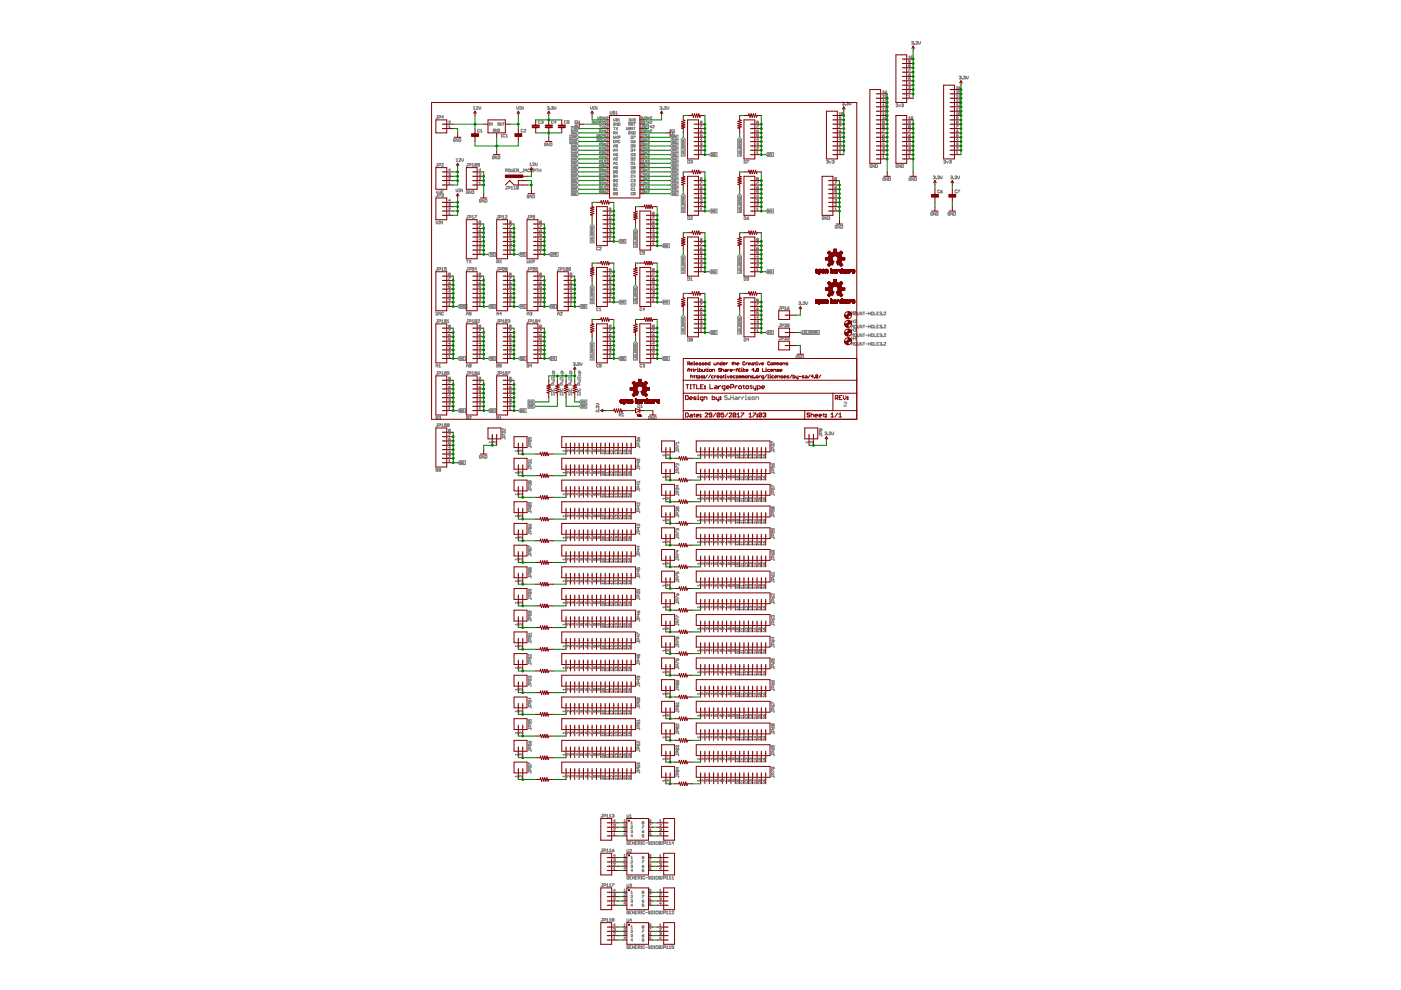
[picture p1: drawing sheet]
<svg xmlns="http://www.w3.org/2000/svg" width="297mm" height="210mm" viewBox="0 0 297 210" stroke-linecap="round" stroke-linejoin="round" font-family="sans-serif">
<g fill="none" stroke="#808080" stroke-width=".21">
<path d="M187.1 19.7h.4M187.1 19.4l.2-.2v.5M187.6 19.5h.3l.1 .2h-.3zM188 19.2l-.4 .3M192.7 15.8h.2l.1 .2-.3 .1zM192.7 12l.1-.1v.5M192.7 14.6h.3l-.3 .6M192.7 18.4l.2-.1v.3M192.7 19.3h.3l-.3 .4h.3M192.7 12.4h.3M192.7 14v.2l.3-.1-.1-.1M192.7 14v-.3l.3 .1-.1 .2"/>
<path d="M192.7 14h.2M192.8 18.6h.1M192.9 18.6v.2l-.2-.1M193 16.5h-.3v.2h.3l-.1 .3-.2-.1M193 13.1l-.3-.1v-.2l.3 .1v.3h-.3M193 17.7h-.3l.2-.3v.5M193 15.6l-.3 .2M193.3 8.9l.3-.1v.3M193.5 9.1h.1M193.5 12l-.2-.1-.1 .4M193.5 12l-.3 .3M193.5 12v.3h-.3"/>
<path d="M193.6 9.1v.3l-.3-.1M193.9 9.3l.1 .1zM194.2 8.9l.3-.1v.3M194.4 9.1h.1M194.5 9.1v.3l-.3-.1M194.8 8.8v.4l.2 .2 .2-.2v-.4M202.8 18.5l.1-.2v.5M202.8 19.4l.1-.2v.5M202.8 19.7h.3M202.8 18.8h.3M203.3 18.6h.2l.1 .1-.2 .1zM203.4 16.3l.3-.1v.2"/>
<path d="M203.6 16.4h.1M203.6 18.3l-.3 .3M203.6 19.2h-.3v.3h.3l-.1 .2h-.2M203.7 16.4v.3l-.3-.1M204 16.6l.1 .1zM204.3 16.3l.3-.1v.2M204.5 16.4h.1M204.6 16.4v.3l-.3-.1M204.9 16.2v.4l.2 .1 .2-.1v-.4M92.6 34.6h.2M92.6 24.5h.2M92.8 34.6v.5h-.3"/>
<path d="M92.8 24.5v.5h-.3M93 24.9h.3l.1-.3-.4-.1v.6M93 35h.3l.1-.3-.4-.1v.6M93.6 34.7h.4l-.4 .5h.4M94 24.8h-.4l.3-.3v.6M95.1 25.8h.4l-.4 .4h.4M95.1 36.8l.3-.1v.3M95.1 37.7h.4l-.4 .4h.4M95.1 27.1h.4M95.1 39.1h.4M95.1 38.7l.2-.1v.5M95.1 26.8l.2-.2v.5"/>
<path d="M95.3 37h.1M95.4 37v.2l-.3-.1M95.5 36h-.4l.3-.2v.5M96.5 29.5h-.4v.4l.3 .1 .1-.3h-.2M96.7 33.8l.2-.2v.6M96.7 34.2h.4M97.1 29.4v.6l-.4-.6v.6M97.3 33.7h.4l-.4 .5h.4M97.3 29.4l.4 .1-.1 .5h-.3zM97.9 33.6v.4l.2 .2 .2-.2v-.4M99.1 34.6h.2M99.2 34.6v.5h-.3"/>
<path d="M99.5 35h.3l.1-.3-.4-.1v.6M100.1 35.2h.4M100.1 34.8l.2-.2v.6M100.4 22.8l.2-.2v.6M100.4 23.2h.4M101 22.7h.3l-.3 .5h.3M101.1 34.7l-.1 .5-.3-.1M101.1 34.7h-.4v.4M101.1 34.7l-.4 .4M101.6 22.6v.4l.1 .2 .2-.2v-.4M101.6 36.8l.2-.1v.3M101.6 37.7h.3l-.3 .4h.3"/>
<path d="M101.6 39.1h.3M101.6 38.7l.1-.1v.5M101.7 34.9l-.4-.1 .1-.2 .3 .1v.4h-.4M101.7 27.5h-.4v.4h.4M101.7 37h.1M101.8 37v.2l-.2-.1M101.9 28h.4M101.9 27.6l.2-.2v.6M101.9 36h-.3l.2-.2v.5M103.7 26h.2M103.7 26.5h.2M103.8 26v.5"/>
<path d="M104.4 26v.5l-.3-.5v.5M104.8 33.2h-.4l.1 .5 .3-.1v-.2h-.2M104.9 27.5h-.3l.1 .4 .2-.1v-.2h-.1M105.4 33.1v.6l-.4-.6v.6M105.4 27.4v.5l-.3-.5v.5M105.6 26.1h.3l-.1 .4h-.2zM105.6 27.4l.3 .1v.4h-.3zM105.6 33.1l.4 .1-.1 .5h-.3zM106.1 26l.1 .5h.2v-.5M106.3 29.1h.1M106.3 28.5h.1M106.3 28.5v.6"/>
<path d="M106.6 26h.3M106.7 26v.5M107 28.6h-.4v.4h.4M107.2 36.2h.3l.1-.3-.4-.1v.6M107.2 29.1h.4M107.2 28.7l.2-.2v.6M107.4 39.5h.2M107.5 39.5v.5h-.3M107.8 39.9l.4-.1-.1-.3h-.3v.6M107.9 35.8l.3 .1-.1 .5-.3-.1zM108.4 35.8v.6l.1-.2 .3 .2v-.6M108.4 39.7l.1-.2v.6"/>
<path d="M108.9 36.1h.2M108.9 39.7l.2-.2v.6M109.3 35.8h-.4v.6h.4M109.5 36.2h.3l.1-.3-.4-.1v.6M109.6 22.6v.4l.1 .2 .3-.2v-.4M109.7 36.2l.2 .2M109.9 39.6l-.3-.1-.1 .5M109.9 39.6l-.1 .5-.3-.1M109.9 39.6l-.4 .4M110.1 36.5h.4M110.2 23.2h.1M110.2 22.6h.1"/>
<path d="M110.3 22.6v.6M110.9 27.5h-.4v.4h.4M110.9 22.6v.6l-.3-.6v.6M110.9 35.8h.2M111 35.8v.5h-.3M111.1 27.5h.4l-.4 .5h.4M111.3 36.4v-.4l.2-.2 .2 .2v.4M111.3 36.1h.4M112.3 35.9h-.4v.4h.4M112.3 34.8l.2-.3v.6M112.3 35.1h.4M112.5 35.8v.6"/>
<path d="M112.6 36.1l.3 .3M112.9 35.8l-.4 .4M112.9 34.6h.4l-.4 .5h.4M113.1 36.2h.3l.1-.3-.4-.1v.6M113.5 34.5v.4l.2 .2 .2-.2v-.4M113.7 35.8h.4M113.9 35.8v.6M114.3 36.1h.4M114.3 35.8v.6M114.6 25.7h-.4v.4h.4M114.7 35.8v.6M114.8 25.7l.2-.1v.3"/>
<path d="M115 25.9h.1M115 25.9v.3l-.2-.1M115.8 30.4h-.4l.1 .5 .3-.1v-.2h-.1M116 22.7l.3-.1v.3M116.2 22.9h.1M116.3 22.9v.3l-.3-.1M116.4 30.3v.6l-.4-.6v.6M116.6 23.1l.1 .1zM116.6 30.3l.4 .1-.1 .5h-.3zM116.9 22.7l.3-.1v.3M117.1 22.9h.1M117.2 22.9v.3l-.3-.1"/>
<path d="M117.3 25.7h-.4v.4h.4M117.5 22.6v.4l.2 .2 .2-.2v-.4M117.9 25.9h-.4l.3-.3v.6M120.1 25.7h-.4v.4h.4M120.7 25.6h-.4v.3l.3-.1 .1 .3h-.4M120.8 28.7h1.6l.4 .4-.4 .4h-1.6zM120.8 29.6h1.6l.4 .4-.4 .4h-1.6zM121 28.9v.4l.1-.2 .2 .2v-.4M121 29.8l.3 .1-.1 .3h-.2zM121.1 37.9h1.3l.4 .4-.4 .4h-1.3zM121.1 37h1.3l.4 .4-.4 .4h-1.3zM121.1 27.8h1.3l.4 .4-.4 .4h-1.3z"/>
<path d="M121.1 30.5h1.3l.4 .4-.4 .4h-1.3zM121.1 31.5h1.3l.4 .4-.4 .4h-1.3zM121.1 32.4h1.3l.4 .4-.4 .4h-1.3zM121.1 33.3h1.3l.4 .4-.4 .4h-1.3zM121.1 34.2h1.3l.4 .4-.4 .4h-1.3zM121.1 26.8h1.3l.4 .5-.4 .4h-1.3zM121.1 36h1.3l.4 .4-.4 .5h-1.3zM121.1 35.1h1.3l.4 .4-.4 .5h-1.3zM121.1 38.8h1.3l.4 .4-.4 .4h-1.3zM121.1 39.7h1.3l.4 .4-.4 .5h-1.3zM121.4 34.6h.2M121.4 30h.2"/>
<path d="M121.4 35.5h.2M121.4 38.3h.1M121.4 36.3h.2l-.1 .3h-.1zM121.4 28.2l.2-.1-.2-.1v.3M121.4 38.1l.2 .1-.1 .3h-.1zM121.4 37.2l.2 .1-.1 .2h-.1zM121.4 31.1l.1-.3 .1 .3M121.4 30.2l.1-.4 .1 .4M121.4 39.1h.2l-.1 .3h-.1zM121.4 30.9h.2M121.4 31.9h.2M121.4 32.8h.2"/>
<path d="M121.4 33.7h.2M121.4 36.4h.1M121.4 37.4h.1M121.4 39.2h.1M121.4 40h.2l-.1 .3h-.1zM121.4 33.9l.1-.4 .1 .4M121.4 32l.1-.3 .1 .3M121.4 35.7l.1-.3 .1 .3M121.4 28.9v.4M121.4 33l.1-.4 .1 .4M121.4 34.8l.1-.4 .1 .4M121.4 27.1h.2"/>
<path d="M121.4 29.1l.2 .2M121.5 28.2l.1 .1M121.5 27.1v.3M121.6 28.9l-.2 .2M121.7 33.6h.2l-.2 .3h.2M121.7 29.1l.2-.1-.2-.1v.4M121.7 38.2l.2-.1v.2M121.7 32.7h.2v.1M121.7 39.1h.2l-.2 .3h.2M121.7 34.6l.1-.2v.4M121.7 34.8h.2M121.7 28l.2 .3"/>
<path d="M121.7 27.1l.2 .3M121.8 38.3h.1M121.8 32.8h.1M121.9 32.8v.2l-.2-.1M121.9 38.3v.1h-.2M121.9 26.2h.6l-.6 .4h.6M121.9 36.3h-.2v.1h.2v.2h-.2M121.9 30.8h-.2v.1h.2v.2h-.2M121.9 35.4v.3l-.2-.1M121.9 35.4h-.1l-.1 .2M121.9 29.9h-.2v.2h.2M121.9 31.9h-.2l.2-.2v.3"/>
<path d="M121.9 37.4h-.2l.2-.2v.3M121.9 35.4l-.2 .2M121.9 28l-.2 .3M121.9 27.1l-.2 .3M122 26.8v.4l.5-.1-.1-.3h-.2v.2M122 25.6h.4l.1 .4h-.6zM122.3 36.3h-.3v.3h.3M122.3 35.4h-.3l.1 .3 .2-.1M122.3 30.8h-.3l.1 .3h.2M122.3 31.7h-.3l.1 .3h.2M122.3 32.7h-.3v.2h.3M122.3 33.6h-.3l.1 .3 .2-.1"/>
<path d="M122.3 37.3h-.3l.1 .2h.2M122.3 29h-.3v.2h.3M122.3 39.1h-.3v.2h.3M122.3 29.9h-.3v.2h.3M122.3 34.5h-.3v.2h.3M122.3 38.2h-.3v.2h.3M122.3 28.1h-.3v.2h.3M122.3 27.1h-.3v.3h.3M125.2 22.6v.4l.2 .2 .2-.2v-.4M125.8 23.2h.2M125.8 22.6h.2M125.9 25.8h-.3v.4l.3-.1v-.2h-.2"/>
<path d="M125.9 22.6v.6M126.4 25.7v.5l-.3-.5v.5M126.6 25.7l.3 .1-.1 .4h-.2zM126.6 22.6v.6l-.4-.6v.6M126.6 28.4v.6l.1-.2 .2 .2v-.6M126.6 29.4h.3l-.1 .5h-.2zM126.7 24.8v.3l.2 .2 .2-.2v-.3M127.1 27.9l.3-.1-.1-.3h-.2v.5M127.1 26.6h.3M127.1 28.4v.6M127.1 29.9v-.4l.2-.1 .1 .1v.4M127.1 30.8l.2-.5 .1 .5"/>
<path d="M127.1 31.7v-.3l.2-.2 .1 .2v.3M127.1 32.6v-.3l.2-.2 .1 .2v.3M127.1 33.5v-.3l.2-.2 .1 .2v.3M127.1 34.5v-.4l.2-.1 .1 .1v.4M127.1 35.4v-.3l.2-.2 .1 .2v.3M127.1 35.8l.3 .1-.1 .4h-.2zM127.1 36.7l.3 .1-.1 .4h-.2zM127.1 37.6l.3 .1-.1 .4h-.2zM127.1 38.6l.3 .1-.1 .4h-.2zM127.1 39.5l.3 .1-.1 .4h-.2zM127.1 35.1h.3M127.1 37.9h.2"/>
<path d="M127.1 29.6h.3M127.1 30.5h.3M127.1 31.5h.3M127.1 32.4h.3M127.1 33.3h.3M127.1 34.2h.3M127.1 36h.2M127.1 37h.2M127.1 38.8h.2M127.1 39.7h.2M127.2 25.8h.1v.2h-.1zM127.2 28.7l.2 .3"/>
<path d="M127.3 26.6v.5M127.3 25.3h.1M127.3 24.8h.1M127.3 27.9l.1 .1M127.3 26l.1-.2-.2-.1-.1 .4h.3M127.3 24.8v.5M127.4 28.4l-.3 .4M127.6 28.8l.3-.1-.1-.3h-.2v.6M127.6 25.8h.3l-.3 .4h.3M127.6 33.1h.3l-.3 .4h.3M127.6 37.7l.2-.1v.3M127.6 32.2l.2-.1v.3"/>
<path d="M127.6 38.7h.3l-.3 .4h.3M127.6 26.6l.3 .5M127.6 27.5l.3 .5M127.6 34.1l.2-.1v.5M127.6 39.6l.2-.1v.5M127.6 34.5h.3M127.6 40h.3M127.8 37.9h.1M127.8 32.4h.1M127.8 32.4v.2l-.2-.1M127.8 37.9v.2h-.2M127.9 35l-.2-.1-.1 .4"/>
<path d="M127.9 24.8v.5l-.3-.5v.5M127.9 29.4h-.3l.1 .5 .2-.1M127.9 30.3h-.3v.2h.3l-.1 .3-.2-.1M127.9 35.8h-.3v.2h.2l.1 .2h-.3M127.9 35l-.1 .4-.2-.1M127.9 26.6l-.3 .5M127.9 27.5l-.3 .5M127.9 31.5h-.3l.2-.3v.5M127.9 37h-.3l.2-.3v.5M127.9 35l-.3 .3M128.1 28.7h.3M128.1 35.1h.3"/>
<path d="M128.1 37.9h.3M128.1 24.8l.3 .4M128.1 25h.3M128.1 25.9h.3M128.1 25.8l.3 .3M128.1 26.7l.3 .3M128.1 26.9h.3M128.1 27.6l.3 .3M128.1 27.8h.3M128.1 28.5l.3 .4M128.1 29.6h.3M128.1 29.4l.3 .4"/>
<path d="M128.1 30.5h.3M128.1 30.4l.3 .3M128.1 31.5h.3M128.1 31.3l.3 .3M128.1 32.4h.3M128.1 32.2l.3 .3M128.1 33.3h.3M128.1 33.1l.3 .4M128.1 34.2h.3M128.1 34l.3 .4M128.1 35l.3 .3M128.1 36.8l.3 .3"/>
<path d="M128.1 36h.3M128.1 35.9l.3 .3M128.1 37h.3M128.1 38.7l.3 .3M128.1 37.7l.3 .4M128.1 39.6l.3 .3M128.1 38.8h.3M128.1 39.7h.3M128.3 24.8v.4M128.3 25.8v.3M128.3 26.7v.3M128.3 27.6v.3"/>
<path d="M128.3 28.5v.4M128.3 29.4v.4M128.3 30.4v.3M128.3 31.3v.3M128.3 32.2v.3M128.3 33.1v.4M128.3 34v.4M128.3 35v.3M128.3 35.9v.3M128.3 36.8v.3M128.3 37.7v.4M128.3 38.7v.3"/>
<path d="M128.3 39.6v.3M128.4 36.8l-.3 .3M128.4 24.8l-.3 .4M128.4 28.5l-.3 .4M128.4 25.8l-.3 .3M128.4 26.7l-.3 .3M128.4 27.6l-.3 .3M128.4 32.2l-.3 .3M128.4 33.1l-.3 .4M128.4 29.4l-.3 .4M128.4 30.4l-.3 .3M128.4 31.3l-.3 .3"/>
<path d="M128.4 34l-.3 .4M128.4 35l-.3 .3M128.4 38.7l-.3 .3M128.4 35.9l-.3 .3M128.4 39.6l-.3 .3M128.4 37.7l-.3 .4M128.6 28.5h.3l-.3 .5h.3M128.6 27.6h.3l-.3 .4h.3M128.6 26.7h.3l-.3 .4h.3M128.6 25.8h.3l-.3 .4h.3M128.6 34h.3l-.3 .5h.3M128.6 37.7h.3l-.3 .4h.3"/>
<path d="M128.6 24.8h.3l-.3 .5h.3M128.6 29.4h.3l-.3 .5h.3M128.6 30.4h.3l-.3 .4h.3M128.6 31.3h.3l-.3 .4h.3M128.6 32.2h.3l-.3 .4h.3M128.6 33.1h.3l-.3 .4h.3M128.6 35h.3l-.3 .4h.3M128.6 35.9h.3l-.3 .4h.3M128.6 36.8h.3l-.3 .4h.3M128.6 38.7h.3l-.3 .4h.3M128.6 39.6h.3l-.3 .4h.3M129.3 23.6l.1 .6 .3-.1v-.5"/>
<path d="M130.1 34.6h.3M130.1 35.5h.3M130.1 38.3h.2M130.1 28.9v.5l.2-.2 .1 .2v-.5M130.1 37.1l.3 .1-.1 .4h-.2zM130.1 25.2v.3l.2 .2 .1-.2v-.3M130.1 28.3l.3-.1-.1-.3h-.2v.5M130.1 29.8h.3l-.1 .5h-.2zM130.1 31.2v-.3l.2-.2 .1 .2v.3M130.1 32.1v-.3l.2-.2 .1 .2v.3M130.1 33v-.3l.2-.2 .1 .2v.3M130.1 34v-.4l.2-.2 .1 .2v.4"/>
<path d="M130.1 34.9l.2-.5 .1 .5M130.1 35.8v-.3l.2-.2 .1 .2v.3M130.1 36.2l.3 .1-.1 .4h-.2zM130.1 38l.3 .1-.1 .4h-.2zM130.1 39l.3 .1-.1 .4h-.2zM130.1 39.9l.3 .1-.1 .4h-.2zM130.1 27h.3M130.1 30.9h.3M130.1 31.9h.3M130.1 32.8h.3M130.1 33.7h.3M130.1 36.4h.2"/>
<path d="M130.1 37.4h.2M130.1 39.2h.2M130.1 23.5v.8M130.3 27v.5M130.3 28.3l.1 .1M130.3 23.7l-.3-.1-.1 .2 .4 .3h-.4M130.4 26.2h-.3v.3l.2 .1 .1-.3h-.1M130.5 24.2h.4M130.5 23.8l.2-.2v.6M130.6 33.5h.3l-.3 .5h.3M130.6 30h.3M130.6 25.7h.2"/>
<path d="M130.6 25.2h.2M130.6 30.3v-.4l.2-.1 .1 .1v.4M130.6 32.6l.3-.1v.3M130.6 38.1l.3-.1v.3M130.6 39.1h.3l-.3 .4h.3M130.6 28.9v.5M130.6 27l.3 .5M130.6 27.9l.3 .5M130.6 34.5l.2-.1v.5M130.6 34.9h.3M130.7 25.2v.5M130.7 29.1l.2 .3"/>
<path d="M130.8 38.3h.1M130.8 32.8h.1M130.9 32.8v.2h-.3M130.9 38.3v.2h-.3M130.9 26.1v.5l-.3-.5v.5M130.9 30.7h-.3v.2h.3v.3l-.3-.1M130.9 35.4v.3h-.3M130.9 36.2h-.3v.2h.3v.3l-.3-.1M130.9 35.4h-.3v.3M130.9 27l-.3 .5M130.9 27.9l-.3 .5M130.9 28.9l-.3 .3"/>
<path d="M130.9 31.9h-.3l.3-.3v.5M130.9 37.4h-.3l.3-.3v.5M130.9 35.4l-.3 .3M131.1 26.1l.3 .1v.4h-.3zM131.1 29.2h.3v-.3h-.3v.5M131.3 25.2v.5l-.4-.5v.5M131.4 29.8h-.3l.1 .5 .2-.1M132.8 27v.3l.2 .2 .1-.2v-.3M133.3 26h1.5M133.3 27l.3 .1v.4h-.3zM133.3 26.4h.3v-.2l-.3-.1v.5M133.3 25.3l.3-.1v.2"/>
<path d="M133.3 27.3h.3M133.5 25.4h.1M133.5 26.4l.1 .2M133.6 25.4v.3l-.3-.1M133.6 28h-.3l.1 .4 .2-.1v-.1h-.1M133.8 33.4l.4 .1-.1 .5h-.3zM133.8 30.7l.4 .1-.1 .4h-.3zM133.8 28.9h.4l-.1 .5h-.3zM133.8 29.8h.4l-.1 .5h-.3zM133.8 32.5l.4 .1-.1 .4h-.3zM133.8 31.6l.4 .1-.1 .4h-.3zM133.8 34.4l.4 .1-.1 .4h-.3z"/>
<path d="M133.8 35.3l.4 .1-.1 .4h-.3zM133.8 25.2v.3l.2 .2 .2-.2v-.3M133.8 27.5v-.3l.2-.2 .2 .2v.3M133.8 27.3h.4M134.2 26.2l-.3-.1-.1 .1 .4 .3h-.4M134.2 40h-.4l.1 .4 .3-.1M134.2 37.2h-.4l.1 .4 .3-.1M134.2 36.3h-.4l.1 .4 .3-.1M134.2 38.1h-.4l.1 .4h.3M134.2 39.1h-.4l.1 .4 .3-.1M134.2 27.9v.5l-.4-.5v.5M134.3 30h.3l.1 .2-.3 .1z"/>
<path d="M134.3 33.5h.4l-.4 .5h.4M134.3 25.3l.3-.1v.2M134.3 27.9l.4 .1-.1 .4h-.3zM134.3 28.9h.4l-.4 .5M134.3 32.6l.3-.1v.3M134.3 38.1l.3-.1v.3M134.3 39.1h.4l-.4 .4h.4M134.3 26.1h.4M134.3 27h.4M134.3 34.9h.4M134.3 34.5l.2-.1v.5M134.5 38.3h.1"/>
<path d="M134.5 32.8h.1M134.5 25.4h.1M134.5 26.1v.5M134.5 27v.5M134.6 25.4v.3l-.3-.1M134.6 32.8v.2h-.3M134.6 38.3v.2h-.3M134.7 30.7h-.4v.2h.4l-.1 .3-.3-.1M134.7 35.4l-.1 .4-.3-.1M134.7 36.2h-.4v.2h.3l.1 .2h-.4M134.7 31.9h-.4l.3-.3v.5M134.7 35.4l-.3-.1-.1 .4"/>
<path d="M134.7 37.4h-.4l.3-.3v.5M134.7 35.4l-.4 .3M134.7 29.8l-.4 .2M135.8 28.4l.3 .1v.5h-.3zM135.8 34h.3v.5h-.3zM135.8 26l.3-.1v-.2h-.3v.5M135.8 24.8h.3v.2M135.8 34.9l.3 .1v.4h-.3zM135.8 30.3l.3 .1v.4h-.3zM135.8 29.4h.3v.5h-.3zM135.8 31.2l.3 .1v.4h-.3zM135.8 33l.3 .1v.4h-.3z"/>
<path d="M135.8 32.1l.3 .1v.4h-.3zM135.8 26.6v.3l.2 .2 .1-.2v-.3M136 25h.1M136 26l.1 .2M136.1 25v.3l-.3-.1M136.1 27.6h-.3v.3l.3 .1v-.2h-.1M136.1 35.9h-.3v.3h.3M136.1 37.7h-.3v.4h.3M136.1 38.7h-.3v.3h.3M136.1 36.8h-.3v.3h.3M136.1 39.6h-.3v.3h.3M136.3 26.6l.4 .1-.1 .4h-.3z"/>
<path d="M136.3 28.4h.4l-.4 .6M136.3 37.7l.3-.1v.3M136.3 26.9h.3M136.3 38.7h.4l-.4 .4h.4M136.3 29.6h.3l.1 .2-.3 .1zM136.3 33.1h.4l-.4 .4h.4M136.3 32.2l.3-.1v.3M136.3 24.8v.3l.2 .2 .2-.2v-.3M136.3 34.5h.4M136.3 34.1l.2-.1v.5M136.3 40h.4M136.3 39.6l.2-.1v.5"/>
<path d="M136.5 37.9h.1M136.5 32.4h.1M136.6 37.9v.2h-.3M136.6 32.4v.2l-.3-.1M136.7 25.8h-.4l.4 .2-.1 .2-.3-.1M136.7 31.5h-.4l.3-.3v.5M136.7 37h-.4l.3-.3v.5M136.7 35h-.4v.3M136.7 35v.3h-.4M136.7 30.3h-.4v.2h.3l.1 .2h-.4M136.7 35.8h-.4v.2h.4l-.1 .3-.3-.1M136.7 29.4l-.4 .2"/>
<path d="M136.7 35l-.4 .3M136.7 27.5v.5l-.4-.5v.5M136.8 24.8h.3v.2M136.8 28.7h.4M136.8 27.5l.4 .1-.1 .4h-.3zM136.8 35.1h.4M136.8 31.3l.4 .3M136.8 37.9h.4M136.8 25.7h.4M136.8 26.9h.4M136.8 35.9l.4 .3M136.8 29.6h.4"/>
<path d="M136.8 36.8l.4 .3M136.8 30.5h.4M136.8 31.5h.4M136.8 27.1v-.3l.2-.2 .2 .2v.3M136.8 32.4h.4M136.8 33.3h.4M136.8 34.2h.4M136.8 36h.4M136.8 37h.4M136.8 38.8h.4M136.8 39.7h.4M136.8 28.5l.4 .4"/>
<path d="M136.8 29.4l.4 .4M136.8 30.4l.4 .3M136.8 32.2l.4 .3M136.8 33.1l.4 .4M136.8 34l.4 .4M136.8 35l.4 .3M136.8 37.7l.4 .4M136.8 38.7l.4 .3M136.8 39.6l.4 .3M137 25h.1M137 25.7v.5M137 28.5v.4"/>
<path d="M137 29.4v.4M137 30.4v.3M137 31.3v.3M137 32.2v.3M137 33.1v.4M137 34v.4M137 35v.3M137 35.9v.3M137 36.8v.3M137 37.7v.4M137 38.7v.3M137 39.6v.3"/>
<path d="M137.1 25v.3l-.3-.1M137.2 34l-.4 .4M137.2 29.4l-.4 .4M137.2 32.2l-.4 .3M137.2 28.5l-.4 .4M137.2 35l-.4 .3M137.2 31.3l-.4 .3M137.2 30.4l-.4 .3M137.2 33.1l-.4 .4M137.2 35.9l-.4 .3M137.2 36.8l-.4 .3M137.2 37.7l-.4 .4"/>
<path d="M137.2 38.7l-.4 .3M137.2 39.6l-.4 .3M137.3 25.8l.4 .3M137.3 28.5h.4l-.4 .5h.4M137.3 26.6h.4M137.3 34h.4l-.4 .5h.4M137.3 37.7h.4l-.4 .4h.4M137.3 25h.4M137.3 25.9h.4M137.3 27.8h.4M137.3 30.4h.4l-.4 .4h.4M137.3 29.4h.4l-.4 .5h.4"/>
<path d="M137.3 31.3h.4l-.4 .4h.4M137.3 39.6h.4l-.4 .4h.4M137.3 33.1h.4l-.4 .4h.4M137.3 32.2h.4l-.4 .4h.4M137.3 35h.4l-.4 .4h.4M137.3 35.9h.4l-.4 .4h.4M137.3 36.8h.4l-.4 .4h.4M137.3 38.7h.4l-.4 .4h.4M137.3 24.8l.4 .4M137.3 27.6l.4 .3M137.5 24.8v.4M137.5 25.8v.3"/>
<path d="M137.5 26.6v.5M137.5 27.6v.3M137.7 27.6l-.4 .3M137.7 24.8l-.4 .4M137.7 25.8l-.4 .3M137.8 27.6h.4l-.4 .4h.4M137.8 25.8h.4l-.4 .4h.4M137.8 24.8h.4l-.4 .5h.4M137.8 26.9h.4M137.8 26.7l.4 .3M138 26.7v.3M138.2 26.7l-.4 .3"/>
<path d="M138.3 26.7h.4l-.4 .4h.4M139.9 22.7l.3-.1v.3M140.1 22.9h.1M140.2 22.9v.3l-.3-.1M140.5 23.1l.1 .1zM140.8 22.7l.3-.1v.3M141 22.9h.1M141.1 22.9v.3l-.3-.1M141.4 22.6v.4l.2 .2 .2-.2v-.4M142.1 29.1l.4-.4h1.2v.8h-1.2zM142.1 39.2l.4-.4h1.2v.8h-1.2zM142.1 38.3l.4-.4h1.2v.8h-1.2z"/>
<path d="M142.1 37.4l.4-.4h1.2v.8h-1.2zM142.1 30l.4-.4h1.2v.8h-1.2zM142.1 31.9l.4-.4h1.2v.8h-1.2zM142.1 33.7l.4-.4h1.2v.8h-1.2zM142.1 34.6l.4-.4h1.2v.8h-1.2zM142.1 36.4l.4-.4h1.2v.9h-1.2zM142.1 35.5l.4-.4h1.2v.9h-1.2zM142.4 28.1h.6l-.6 .4h.6M142.5 27.5h.4l.1 .4h-.6zM142.5 30.5h1.2v.8h-1.2l-.4-.4zM142.5 32.4h1.2v.8h-1.2l-.4-.4zM142.5 28.9l.2 .1v.3h-.2z"/>
<path d="M142.5 30.8h.2v.3h-.2zM142.5 29.8l.2 .1v.3h-.2zM142.5 31.7h.2v.3h-.2zM142.5 32.6l.2 .1v.3h-.2zM142.5 33.5l.2 .1v.3h-.2zM142.5 34.4l.2 .1v.3h-.2zM142.5 35.4h.2v.3h-.2zM142.7 28.7v.2M142.7 36.3h-.2v.3h.2M142.7 38.2h-.2v.2h.2M142.7 39.1h-.2l.1 .3 .1-.1M142.7 37.3h-.2l.1 .2h.1"/>
<path d="M142.9 34.6l.1-.2v.4M142.9 30l.2 .1-.2 .1M142.9 38.2l.1-.1v.2M142.9 28.9h.2l-.2 .4M142.9 32.7l.1-.1v.2M142.9 33.6l.1-.1-.1 .4h.2M142.9 39.1h.2l-.2 .3h.2M142.9 34.8h.2M142.9 30v.1M142.9 30.1v.1M142.9 28.7v.4h-.4l-.1-.3M143 38.3h.1"/>
<path d="M143 32.8h.1M143 38.3v.2l-.1-.1M143 32.8v.2l-.1-.1M143.1 36.3h-.2v.1h.2l-.1 .2h-.1M143.1 30.8h-.2v.1h.2l-.1 .2h-.1M143.1 31.9h-.2l.1-.2v.3M143.1 37.4h-.2l.1-.2v.3M143.1 35.4h-.2v.2M143.1 35.4l-.1 .3-.1-.1M143.1 35.4l-.2 .2M143.1 29.8l-.2 .2M143.4 36.3h-.2v.3h.2"/>
<path d="M143.4 39.1h-.2l.1 .3 .1-.1M143.4 29h-.2l.1 .3 .1-.1M143.4 29.9h-.2v.2h.2M143.4 30.8h-.2l.1 .3h.1M143.4 31.7h-.2l.1 .3h.1M143.4 32.7h-.2l.1 .3 .1-.1M143.4 33.6h-.2l.1 .3 .1-.1M143.4 34.5h-.2l.1 .3 .1-.1M143.4 37.3h-.2l.1 .2h.1M143.4 38.2h-.2v.2h.2M143.4 35.4h-.2l.1 .3 .1-.1M144.4 29.5l.5-.4 .4 .4v3.6h-.9z"/>
<path d="M144.7 29.6h.3l-.3 .2h.3M144.7 32.3v.3h.3v-.3M144.7 30h.3v.1l-.3 .1zM144.7 31h.3v.1l-.3 .1zM144.7 31.3v.2h.3v-.2M144.7 32h.3v.2h-.3zM144.9 32.4v.2M145 30.3h-.3v.2h.3M145 30.6h-.3v.3h.3M145 32.7v.2h-.3M145.1 31.6v.3M145.8 34l.4 .1-.1 .5h-.3z"/>
<path d="M146.4 34.1l.3-.1v.3M146.6 34.3h.1M146.7 34.3v.3l-.3-.1M148.5 39.7h.2l.1 .2-.2 .1zM148.5 26.6h.3l-.3 .5M148.5 27.8h.2l.1 .1-.2 .1zM148.5 30.4l.2-.1v.2M148.5 31.3h.3l-.3 .4h.3M148.5 32.6h.3M148.5 38.6h.3l-.3 .5M148.5 32.3l.2-.2v.5M148.6 25.9v.3l.2-.1-.1-.2"/>
<path d="M148.6 37.9v-.3l.2 .1-.1 .2M148.6 37.9h.1M148.6 25.9v-.2l.2 .1-.1 .1M148.6 25.9h.1M148.6 37.9v.2h.2l-.1-.2M148.7 30.5h.1M148.7 30.5v.3l-.2-.1M148.8 28.4h-.3v.3h.3l-.1 .3-.2-.1M148.8 29.6h-.3l.2-.2v.5M148.8 27.5l-.3 .3M148.8 39.5l-.3 .2M150.8 32.4h1.2v.8h-1.2l-.4-.4z"/>
<path d="M150.8 32.6l.2 .1v.3h-.2zM151.2 32.7h.2l-.1 .1M151.3 32.8h.1M151.3 32.8v.2l-.1-.1M151.7 32.7h-.2l.1 .3 .1-.1M156.4 29.5l.4-.4 .4 .4v3.6h-.8zM156.7 32.3v.3h.3v-.3M156.7 29.6h.3l-.3 .2h.3M156.7 30h.2l.1 .1-.3 .1zM156.7 31h.2l.1 .1-.3 .1zM156.7 31.3v.2h.3l-.1-.2M156.7 32h.2l.1 .2h-.3z"/>
<path d="M156.8 32.4v.2M157 30.3h-.3v.2h.3M157 30.6h-.3v.3h.3M157 32.7v.2h-.3M157.1 31.6v.3M157.8 34l.4 .1-.1 .5h-.3zM158.4 34h.3l-.3 .6M160.4 26.6h.4l-.4 .5M160.4 31.3h.4l-.4 .4h.4M160.4 38.6h.4l-.4 .5M160.4 27.8h.3l.1 .1-.3 .1zM160.4 30.4l.3-.1v.2"/>
<path d="M160.4 32.6h.4M160.4 39.7h.3l.1 .2-.3 .1zM160.4 32.3l.2-.2v.5M160.5 25.9v.3l.3-.1-.1-.2M160.5 37.9v-.3l.3 .1-.1 .2M160.5 37.9h.2M160.5 25.9v-.2l.3 .1-.1 .1M160.5 25.9h.2M160.5 37.9v.2h.3l-.1-.2M160.6 30.5h.1M160.7 30.5v.3l-.3-.1M160.8 28.4h-.4v.3h.4l-.1 .3-.3-.1"/>
<path d="M160.8 39.5l-.4 .2M160.8 29.6h-.4l.3-.2v.5M160.8 27.5l-.4 .3M162.8 32.4h1.2v.8h-1.2l-.5-.4zM162.8 32.6l.2 .1-.1 .3h-.1zM163.1 32.6h.2l-.2 .4M163.7 32.7h-.3v.2h.3M175.2 34.1l.3-.1v.3M175.5 34.3h.1M175.5 34.3v.3l-.3-.1M175.8 34.2l.2 .4 .2-.4M176.4 34.1l.3-.1v.3"/>
<path d="M176.6 34.3h.1M176.7 34.3v.3l-.3-.1M177 38.6h.4l-.4 .5M177 39.7h.3l.1 .2-.3 .1zM177.1 37.9v-.3l.3 .1-.1 .2M177.1 37.9h.2M177.1 37.9v.2h.3l-.1-.2M177.4 39.5l-.4 .2M177.9 26.6h.4l-.4 .5M177.9 24l.2-.2v.5M177.9 32.3l.2-.2v.5M177.9 27.8h.3l.1 .1-.3 .1z"/>
<path d="M177.9 30.4l.3-.1v.2M177.9 31.3h.4l-.4 .4h.4M177.9 32.6h.4M177.9 24.3h.4M178 25.9v.3l.3-.1-.1-.2M178 25.9v-.2l.3 .1-.1 .1M178 25.9h.2M178.1 30.5h.1M178.2 30.5v.3l-.3-.1M178.3 28.4h-.4v.3h.4l-.1 .3-.3-.1M178.3 25h-.3v-.2h.3v.4h-.4M178.3 29.6h-.4l.3-.2v.5"/>
<path d="M178.3 27.5l-.4 .3M178.6 21.8l.3-.1v.3M178.8 22h.1M178.8 23.9v.4h-.4M178.8 23.9l-.3-.1-.1 .5M178.8 23.9l-.4 .4M178.9 22v.3l-.3-.1M179.2 22.2l.1 .1zM179.5 21.8l.2-.1v.3M179.6 22h.1M179.7 22v.3l-.2-.1M180 21.7v.4l.2 .2 .2-.2v-.4"/>
<path d="M184.8 35h-.4v.4l.3 .1 .1-.3h-.2M185.4 34.9v.6l-.4-.6v.6M185.6 34.9l.4 .1-.1 .5h-.3zM187.1 28.7h.3l.1 .2-.3 .1zM187.1 27.5h.4l-.4 .5M187.1 22.2l.2-.2v.5M187.1 31.3l.3-.1v.3M187.1 33.2l.2-.2v.5M187.1 25.3h.4M187.1 32.2h.4l-.4 .4h.4M187.1 33.5h.4M187.1 23.1l.2-.2v.5"/>
<path d="M187.1 24.3h.4M187.1 23.4h.4M187.1 22.5h.4M187.1 21.6h.4M187.1 20.7h.4M187.1 20.3l.2-.1v.5M187.1 21.3l.2-.2v.5M187.1 24l.2-.2v.5M187.1 24.9l.2-.1v.5M187.2 26.9v-.3l.3 .1-.1 .2M187.2 26.9v.2l.3-.1-.1-.1M187.2 26.9h.2"/>
<path d="M187.3 31.5h.1M187.4 31.5v.2l-.3-.1M187.5 25.9h-.3v-.2l.3 .1v.3h-.4M187.5 29.4h-.4v.2h.4l-.1 .3-.3-.1M187.5 30.5h-.4l.3-.2v.5M187.5 28.4l-.4 .3M187.6 37.8h-.4l.1 .5 .3-.1v-.2h-.2M187.6 24l.2-.2v.5M187.6 23h.4l-.4 .4h.4M187.6 22.1l.3-.1v.2M187.6 24.3h.4M187.8 22.2h.1"/>
<path d="M187.9 22.2v.3l-.3-.1M188 24.8v.4h-.4M188 24.8h-.3l-.1 .4M188 21.3h-.4l.3-.2v.5M188 20.2h-.4v.2h.4l-.1 .3-.3-.1M188 24.8l-.4 .4M188.2 37.7v.6l-.4-.6v.6M188.4 37.7l.4 .1-.1 .5h-.3zM190 22.1l.3-.1v.3M190.2 22.3h.1M190.3 22.3v.3l-.3-.1M190.4 35h-.4l.1 .5 .3-.1v-.2h-.2"/>
<path d="M190.6 22.2l.2 .4 .1-.4M190.9 34.9v.6l-.3-.6v.6M191.2 34.9l.3 .1v.5h-.3zM191.2 22.1l.3-.1v.3M191.3 22.3h.2M191.5 22.3v.3l-.3-.1M192.7 28.7h.2l.1 .2-.3 .1zM192.7 27.5h.3l-.3 .5M192.7 31.3l.2-.1v.3M192.7 25.3h.3M192.7 32.2h.3l-.3 .4h.3M192.7 33.5h.3"/>
<path d="M192.7 33.2l.1-.2v.5M192.7 20.3l.1-.1v.5M192.7 24.9l.1-.1v.5M192.7 20.7h.3M192.7 26.9v-.3l.3 .1-.1 .2M192.7 26.9v.2l.3-.1-.1-.1M192.7 26.9h.2M192.8 31.5h.1M192.9 31.5v.2l-.2-.1M193 25.9l-.3-.1v-.1l.3 .1v.3h-.3M193 28.4l-.3 .3M193 29.4h-.3v.2h.3l-.1 .3-.2-.1"/>
<path d="M193 30.5h-.3l.2-.2v.5M193.1 37.8h-.4l.1 .5 .3-.1v-.2h-.2M193.5 24.8h-.2l-.1 .4M193.5 24.8v.4h-.3M193.5 24.8l-.3 .4M193.7 37.7v.6l-.4-.6v.6M193.9 37.7l.4 .1-.1 .5h-.3zM197.9 37.4l.3-.1v.3M198.1 37.6h.1M198.2 37.6v.3l-.3-.1M198.5 37.8l.1 .1zM198.8 37.4l.3-.1v.3"/>
<path d="M199 37.6h.1M199.1 37.6v.3l-.3-.1M199.4 37.3v.4l.2 .2 .1-.2v-.4M200.1 34.1l.3-.1v.3M200.3 34.3h.1M200.4 34.3v.3l-.3-.1M200.7 34.2l.2 .4 .2-.4M201.3 34.1l.3-.1v.3M201.5 34.3h.1M201.5 37.4l.3-.1v.3M201.6 34.3v.3l-.3-.1M201.8 37.6h.1"/>
<path d="M201.8 37.6v.3l-.3-.1M202.2 37.8v.1zM202.5 37.4l.2-.1v.3M202.6 37.6h.1M202.7 37.6v.3l-.2-.1M202.8 26.6h.3l-.3 .5M202.8 27.8h.2l.1 .1-.2 .1zM202.8 30.4l.2-.1v.2M202.8 31.3h.3l-.3 .4h.3M202.8 32.6h.3M202.8 24.3h.3M202.8 23.1l.1-.2v.5"/>
<path d="M202.8 32.3l.1-.2v.5M202.8 20.3l.1-.1v.5M202.8 21.3l.1-.2v.5M202.8 22.2l.1-.2v.5M202.8 24l.1-.2v.5M202.8 23.4h.3M202.8 22.5h.3M202.8 21.6h.3M202.8 20.7h.3M202.9 25.9v.3l.2-.1-.1-.2M202.9 25.9v-.2l.2 .1-.1 .1M202.9 25.9h.1"/>
<path d="M202.9 30.5h.1M203 30.5v.3l-.2-.1M203.1 37.3v.4l.1 .2 .2-.2v-.4M203.1 28.4h-.3v.3h.3l-.1 .3-.2-.1M203.1 25l-.3-.1 .1-.1h.2v.4h-.3M203.1 29.6h-.3l.2-.2v.5M203.1 27.5l-.3 .3M203.3 22.1h.3l-.3 .4h.3M203.3 23.1l.2-.2v.5M203.3 21.2l.2-.1v.2M203.3 23.4h.3M203.5 21.3h.1"/>
<path d="M203.5 21.3v.3l-.2-.1M203.6 23.9l-.1 .4h-.2M203.6 23.9h-.3v.4M203.6 23.9l-.3 .4M203.6 20.4h-.3l.2-.2v.5M92.5 40.7h.3M92.5 46.9v.4l.1 .2 .2-.2v-.4M92.6 40.5v.4M92.6 41.1h.2M92.6 56.7h.2M92.8 41.1v.5h-.3M92.8 56.7v.5h-.3"/>
<path d="M93 40.4v.4l.2 .2 .2-.2v-.4M93 41.5l.4-.1-.1-.3h-.3v.6M93 57.1l.4-.1-.1-.3h-.3v.6M93 47.5h.2M93 46.9h.2M93.1 46.9v.6M93.6 40.7h.2M93.6 56.9l.2-.2v.6M93.6 41.2l.3-.1v.3M93.6 57.3h.4M93.8 46.9v.6l-.4-.6v.6M93.8 41.4h.1"/>
<path d="M93.9 41.4v.3l-.3-.1M94 40.4h-.4v.6h.4M94.6 56.7h-.4v.3h.4l-.1 .3-.3-.1M95.1 43.2h.3v.2M95.1 58.8h.4l-.4 .5M95.1 45.2l.2-.2v.5M95.1 44.2h.4l-.4 .4h.4M95.1 60h.3l.1 .1-.3 .1zM95.1 45.5h.4M95.2 58.1v.3l.3-.1-.1-.2M95.2 58.1v-.2l.3 .1-.1 .1M95.2 58.1h.2"/>
<path d="M95.3 43.4h.1M95.4 43.4v.3l-.3-.1M95.5 42.5h-.4l.3-.3v.6M95.5 59.7l-.4 .3M96.7 40.1v.4l.2 .2 .2-.2v-.4M97.3 40.7h.2M97.3 40.1h.2M97.4 40.1v.6M98.1 40.1v.6l-.4-.6v.6M98.9 55.2h.4M99.1 55.2v.6M99.1 45.7h.2"/>
<path d="M99.1 56.7h.2M99.2 45.7v.5h-.3M99.2 56.7v.5h-.3M99.3 40.5h-.4v.4l.3 .1 .1-.3h-.2M99.5 55.2l.4 .6M99.5 46.1h.3l.1-.3-.4-.1v.6M99.5 57.1l.4-.1-.1-.3h-.3v.6M99.9 55.2l-.4 .6M99.9 40.4v.6l-.4-.6v.6M100.1 40.4l.4 .1-.1 .5h-.3zM100.1 46.3h.4M100.1 45.9l.2-.2v.6"/>
<path d="M100.5 56.7h-.4v.3h.4l-.1 .3-.3-.1M100.7 45.7h.4l-.4 .6M101.1 57h-.4l.3-.3v.6M101.6 47.8h.3l-.3 .5M101.6 48.9h.2l.1 .2-.2 .1zM101.6 58.8h.3l-.3 .5M101.6 60h.2l.1 .1-.2 .1zM101.6 51.5l.2-.1v.3M101.6 52.5h.3l-.3 .4h.3M101.6 53.8h.3M101.6 53.4l.1-.1v.5M101.7 47.1v-.3l.2 .1-.1 .2"/>
<path d="M101.7 47.1v.2h.2l-.1-.2M101.7 58.1v-.2l.2 .1-.1 .1M101.7 58.1v.3l.2-.1-.1-.2M101.7 47.1h.1M101.7 58.1h.1M101.7 51.7h.1M101.8 51.7v.2h-.2M101.9 49.6h-.3v.2h.3l-.1 .3-.2-.1M101.9 50.8h-.3l.2-.3v.5M101.9 48.7l-.3 .2M101.9 59.7l-.3 .3M102 42.4h-.4l.1 .5 .3-.1v-.2h-.1"/>
<path d="M102.6 42.3v.6l-.4-.6v.6M102.8 42.3l.4 .1-.1 .5h-.3zM103.5 53.9l.4-.4h1.2v.9h-1.2zM103.9 53.8h.2M104 53.8v.3M104.2 53.8l.3 .3M104.5 53.8l-.3 .3M104.8 53.8h-.2v.3h.2M105.3 55.6h.3l.1-.3-.4-.1v.6M105.5 55.6l.2 .2M105.5 45.7h.2M105.5 56.7h.2"/>
<path d="M105.6 45.7v.5h-.3M105.6 56.7v.5h-.3M105.9 55.2l.4 .6M105.9 46.1h.3l.1-.3-.4-.1v.6M105.9 57.1l.4-.1-.1-.3h-.3v.6M106.3 55.2l-.4 .6M106.5 46.3h.4M106.5 45.9l.2-.2v.6M106.9 57h-.3v-.3l.3 .1v.4h-.4M107.1 45.8h.4l-.4 .5h.4M107.2 57v-.3l.3 .1-.1 .2M107.2 57v.3l.3-.1-.1-.2"/>
<path d="M107.2 57h.2M108 51.5l.3-.1v.3M108 53.4l.2-.1v.5M108 47.8h.4l-.4 .5M108 48.9h.3l.1 .2-.3 .1zM108 52.5h.4l-.4 .4h.4M108 58.8h.4l-.4 .5M108 60h.3l.1 .1-.3 .1zM108 53.8h.4M108.1 47.1v-.3l.3 .1-.1 .2M108.1 47.1v.2h.3l-.1-.2M108.1 58.1v-.2l.3 .1-.1 .1"/>
<path d="M108.1 58.1v.3l.3-.1-.1-.2M108.1 47.1h.2M108.1 58.1h.2M108.2 51.7h.1M108.3 51.7v.2h-.3M108.4 49.6h-.4v.2h.4l-.1 .3-.3-.1M108.4 48.7l-.4 .2M108.4 59.7l-.4 .3M108.4 40.1h.4M108.4 50.8h-.4l.3-.3v.5M108.9 40.1h.4M109.9 53.9l.4-.4h1.2v.9h-1.2z"/>
<path d="M110.3 54h.2v-.2h-.2v.3M110.4 54l.2 .1M110.7 53.8l.2 .3M110.9 53.8l-.2 .3M111.2 53.8h-.2v.3h.2M111.8 55.2v.6l.2-.2 .2 .2v-.6M112 45.7h.2M112 56.7h.2M112.1 45.7v.5h-.3M112.1 56.7v.5h-.3M112.2 41.5h-.4l.1 .5 .3-.2v-.1h-.2M112.4 46.1l.4-.1-.2-.3h-.2v.6"/>
<path d="M112.4 55.2v.6M112.4 57.1l.4-.1-.2-.3h-.2v.6M112.5 55.5l.3 .3M112.8 41.4v.6l-.4-.6v.6M112.8 55.2l-.4 .4M113 41.4l.3 .1-.1 .5h-.2zM113 55.6l.3-.1-.1-.3h-.2v.6M113.3 46h-.2v-.3l.2 .1v.4h-.3M113.3 57h-.2v-.3l.2 .1v.4h-.3M113.9 57h-.3v-.3l.3 .1v.4h-.3M114.4 48.9h.3l.1 .2-.3 .1zM114.4 47.8h.4l-.4 .5"/>
<path d="M114.4 51.5l.3-.1v.3M114.4 52.5h.4l-.4 .4h.4M114.4 58.8h.4l-.4 .5M114.4 60h.3l.1 .1-.3 .1zM114.4 53.4l.2-.1v.5M114.4 53.8h.4M114.5 58.1v-.2l.3 .1-.1 .1M114.5 47.1v.2h.3l-.1-.2M114.5 47.1v-.3l.3 .1-.1 .2M114.5 58.1v.3l.3-.1-.1-.2M114.5 47.1h.2M114.5 58.1h.2"/>
<path d="M114.6 51.7h.1M114.7 51.7v.2h-.3M114.8 49.6h-.4v.2h.4l-.1 .3-.3-.1M114.8 50.8h-.4l.3-.3v.5M114.8 48.7l-.4 .2M114.8 59.7l-.4 .3M116.8 53.5h1.5v.9h-1.5l-.4-.5zM116.8 53.8v.3h.2v-.3M117.1 53.8v.3M117.2 53.9l.1 .2M117.3 53.8l-.2 .2M117.5 54h.1v-.2h-.1v.3"/>
<path d="M118 53.8h-.2v.3h.2M118.4 56.7h.2M118.5 56.7v.5h-.3M118.8 57.1l.4-.1-.1-.3h-.3v.6M119.4 56.9l.2-.2v.6M119.4 57.3h.4M120.4 56.8l-.1 .5-.3-.1M120.4 56.8l-.3-.1-.1 .5M120.4 56.8l-.4 .4M120.9 60h.2l.1 .1-.2 .1zM120.9 58.8h.3l-.3 .5M121 58.1v-.2l.2 .1-.1 .1"/>
<path d="M121 58.1v.3l.2-.1-.1-.2M121 56.8l-.3-.1-.1 .5M121 56.8l-.4 .4M121 56.8l-.1 .5-.3-.1M121 58.1h.1M121.1 40.6h1.3l.4 .5-.4 .4h-1.3zM121.2 59.7l-.3 .3M121.4 40.9h.2l-.1 .3h-.1zM121.4 40.1h.1M121.4 41.1h.1M121.7 40.3h.2M121.7 40.1l.1-.1v.3"/>
<path d="M121.9 40.9v.3h-.2M121.9 40.9l-.2 .3M121.9 40.9h-.2v.3M122.3 40.9h-.3v.3h.3M122.3 40h-.3v.3h.3M125.4 48.4l.2-.1 .1 .2-.3 .1zM125.4 50.4h.2l.1 .2h-.3zM125.4 49.4h.2l.1 .1-.3 .1zM125.4 48h.3l-.3 .2h.3M125.4 50.7v.2h.3v-.2M125.4 49.7v.2h.3l-.1-.2M125.5 47.5l.5 .4v3.6h-.9v-3.6z"/>
<path d="M125.5 50.8v.1M125.7 48.7h-.3v.2h.3M125.7 49h-.3v.3h.3M125.7 51.1v.2h-.3M125.8 50v.3M126.9 52.5h-.4v.4h.4M127.1 40.7h.2M127.1 52.5h.4l-.4 .5h.4M127.1 40.4l.3 .1-.1 .4h-.2zM127.9 40.5v.3h-.3M127.9 40.5h-.3v.3M127.9 40.5l-.3 .3"/>
<path d="M128.1 40.7h.3M128.1 40.5l.3 .3M128.3 40.5v.3M128.4 40.5l-.3 .3M128.6 40.5h.3l-.3 .4h.3M129.2 59.1h.2l.1 .1-.2 .1zM129.2 46.2h.2l.1 .1-.2 .1zM129.2 50.7l.1-.2v.5M129.2 49.7h.3l-.3 .4h.3M129.2 51h.3M129.2 57.9h.3l-.3 .5M129.2 45h.3l-.3 .5"/>
<path d="M129.2 48.8l.2-.1v.2M129.3 44.3v.3l.2-.1-.1-.2M129.3 44.3v-.2l.2 .1-.1 .1M129.3 57.2v-.2h.2l-.1 .2M129.3 57.2v.3l.2-.1-.1-.2M129.3 57.2h.1M129.3 44.3h.1M129.3 48.9h.1M129.4 48.9v.3l-.2-.1M129.5 46.8h-.3v.3h.3l-.1 .2h-.2M129.5 59.7h-.3v.3h.3l-.1 .2-.2-.1M129.5 58.8l-.3 .3"/>
<path d="M129.5 48h-.3l.2-.2v.5M129.5 45.9l-.3 .3M130.1 40.8l.3 .1-.1 .4h-.2zM130.1 40.1h.2M130.1 41.1h.2M130.6 40l.2-.1v.5M130.6 40.4h.3M130.9 40.9v.3h-.3M130.9 40.9h-.3v.3M130.9 40.9l-.3 .3M131.5 50.8h1.2v.8h-1.2l-.4-.4zM131.7 51.1h-.2l.1 .3 .1-.1"/>
<path d="M131.8 51.1h.3M132.1 51.1l-.3 .3h.3M132.1 51.1h.1M132.4 51.1h-.2v.3l.2-.1M134.2 40.9h-.4l.1 .4 .3-.1M134.3 48.8l.4-.4 .4 .4v3.6h-.8zM134.3 40.4h.4M134.3 40l.2-.1v.5M134.6 51.6v.3h.3v-.3M134.6 48.9h.3l-.3 .2h.3M134.6 49.3h.3v.1l-.3 .1zM134.6 50.3h.3v.2h-.3z"/>
<path d="M134.6 50.6v.2h.3v-.2M134.6 51.3l.3 .1v.1h-.3zM134.7 40.9l-.1 .4-.3-.1M134.7 40.9l-.3-.1-.1 .4M134.7 40.9l-.4 .3M134.7 51.8v.1M134.9 49.6h-.3v.2h.3M134.9 50h-.3v.2h.3M134.9 52v.2h-.3M135 51v.2M136.1 53.4h-.4l.1 .5 .3-.1M136.1 40.5h-.3v.3h.3"/>
<path d="M136.7 40.5h-.4v.3M136.7 40.5v.3h-.4M136.7 40.5l-.4 .3M136.7 53.3h-.4v.3h.4l-.1 .3-.3-.1M136.8 40.7h.4M136.8 40.5l.4 .3M137 40.5v.3M137.2 40.5l-.4 .3M137.3 40.5h.4l-.4 .4h.4M138.4 45.9h.3l-.3 .5M138.4 47.1h.2l.1 .2h-.2zM138.4 49.7l.2-.1v.2"/>
<path d="M138.4 50.6h.3l-.3 .4h.3M138.4 57.9h.3l-.3 .5M138.4 59.1h.2l.1 .1-.2 .1zM138.4 51.9h.3M138.4 51.6l.1-.2v.5M138.5 45.3v-.3l.2 .1-.1 .2M138.5 45.3v.2l.2-.1-.1-.1M138.5 57.2v-.2h.2l-.1 .2M138.5 57.2v.3l.2-.1-.1-.2M138.5 45.3h.1M138.5 57.2h.1M138.5 49.8h.1"/>
<path d="M138.6 49.8v.3l-.2-.1M138.7 47.8h-.3v.2h.3l-.1 .3-.2-.1M138.7 59.7h-.3v.3h.3l-.1 .2-.2-.1M138.7 48.9h-.3l.2-.2v.5M138.7 46.8l-.3 .3M138.7 58.8l-.3 .3M140.3 52.1l.4-.4h1.2v.8h-1.2zM140.9 52h-.2v.2h.2M141.2 51.9h-.2v.2h.2v.2l-.2-.1M141.6 52h-.2v.2h.2M142.1 40.1l.4-.4h1.2v.9h-1.2zM142.5 40.6h1.2v.9h-1.2l-.4-.4z"/>
<path d="M142.7 40h-.2v.3h.2M142.7 40.9h-.2l.1 .3h.1M142.9 40.1l.1-.1v.3M142.9 40.3h.2M142.9 40.9v.3M142.9 40.9h.2M142.9 40.9h.1M143.1 40.9l-.1 .3h-.1M143.1 40.9l-.2 .3M143.4 40h-.2v.3h.2M143.4 40.9h-.2l.1 .3h.1M144.4 41.5l.5-.4 .4 .4v3.6h-.9z"/>
<path d="M144.4 54.4l.5-.5 .4 .5v3.6h-.9zM144.7 41.6h.3l-.3 .2h.3M144.7 55.9l.3-.1v.2h-.3zM144.7 54.4h.3l-.3 .3h.3M144.7 56.9l.3-.1v.2h-.3zM144.7 57.2v.2h.3v-.2M144.7 44.3v.2h.3v-.2M144.7 41.9h.3v.2h-.3zM144.7 43.3v.2h.3v-.2M144.7 43.9h.3v.3h-.3zM144.7 42.9h.3v.2l-.3 .1zM144.7 56.2v.2l.3-.1v-.1"/>
<path d="M144.7 54.8h.3v.2h-.3zM144.9 44.4v.1M144.9 57.3v.1M145 55.5h-.3v.2h.3M145 55.1h-.3v.3h.3M145 42.6h-.3v.2h.3M145 42.2h-.3v.3h.3M145 57.5v.2h-.3M145 44.6v.3h-.3M145.1 43.6v.2M145.1 56.5v.2M145.8 46l.4 .1-.1 .4h-.3z"/>
<path d="M145.8 58.8l.4 .1-.1 .5h-.3zM146.4 46.1h.4l-.4 .4h.4M146.4 59.4h.4M146.4 59l.2-.2v.6M148.5 51.4h.3l-.3 .5M148.5 56.1h.3l-.3 .5h.3M148.5 43.2h.3l-.3 .5h.3M148.5 42.3l.2-.1v.3M148.5 55.2l.2-.1v.3M148.5 52.6h.2l.1 .2-.2 .1zM148.5 44.6h.3M148.5 57.5h.3"/>
<path d="M148.5 44.3l.2-.2v.5M148.5 57.1l.2-.1v.5M148.6 50.8v.2l.2-.1-.1-.1M148.6 50.8v-.3l.2 .1-.1 .2M148.6 50.8h.1M148.7 42.5h.1M148.7 55.4h.1M148.7 55.4v.2l-.2-.1M148.7 42.5v.3l-.2-.1M148.8 53.3h-.3v.2h.3l-.1 .3-.2-.1M148.8 40.4h-.3v.3h.3l-.1 .2-.2-.1M148.8 41.6h-.3l.2-.3v.5"/>
<path d="M148.8 54.5h-.3l.2-.3v.5M148.8 52.4l-.3 .2M150.8 44.3h1.2v.8h-1.2l-.4-.4zM150.8 57.2h1.2v.8h-1.2l-.4-.4zM150.8 57.4l.2 .1v.3h-.2zM150.8 44.6h.2v.3h-.2zM151.2 44.6h.2l-.2 .3h.2M151.2 57.6l.1-.2v.4M151.2 57.8h.2M151.7 57.5h-.2v.2h.2M151.7 44.6h-.2l.1 .3h.1M156.4 41.5l.4-.4 .4 .4v3.6h-.8z"/>
<path d="M156.4 54.4l.4-.5 .4 .5v3.6h-.8zM156.7 44.3v.2h.3v-.2M156.7 55.9l.2-.1 .1 .2h-.3zM156.7 56.9l.2-.1 .1 .2h-.3zM156.7 57.2v.2h.3v-.2M156.7 41.6h.3l-.3 .2h.3M156.7 54.4h.3l-.3 .3h.3M156.7 41.9h.2l.1 .2h-.3zM156.7 42.9h.2l.1 .2-.3 .1zM156.7 43.3v.2l.3-.1-.1-.1M156.7 43.9h.2l.1 .3h-.3zM156.7 54.8h.2l.1 .2h-.3z"/>
<path d="M156.7 56.2v.2l.3-.1-.1-.1M156.8 44.4v.1M156.8 57.3v.1M157 42.2h-.3v.3h.3M157 42.6h-.3v.2h.3M157 55.1h-.3v.3h.3M157 55.5h-.3v.2h.3M157 44.6v.3h-.3M157 57.5v.2h-.3M157.1 43.6v.2M157.1 56.5v.2M157.8 46l.4 .1-.1 .4h-.3z"/>
<path d="M157.8 58.8l.4 .1-.1 .5h-.3zM158.4 46.2h.3v.3h-.2zM158.7 58.8h-.3v.3h.3v.3l-.3-.1M158.7 46l-.3 .2M160.4 43.2h.4l-.4 .5h.4M160.4 56.1h.4l-.4 .5h.4M160.4 52.6h.3l.1 .2-.3 .1zM160.4 55.2l.3-.1v.3M160.4 44.3l.2-.2v.5M160.4 57.1l.2-.1v.5M160.4 42.3l.3-.1v.3M160.4 51.4h.4l-.4 .5"/>
<path d="M160.4 44.6h.4M160.4 57.5h.4M160.5 50.8v-.3l.3 .1-.1 .2M160.5 50.8v.2l.3-.1-.1-.1M160.5 50.8h.2M160.6 42.5h.1M160.6 55.4h.1M160.7 55.4v.2l-.3-.1M160.7 42.5v.3l-.3-.1M160.8 40.4h-.4v.3h.4l-.1 .2-.3-.1M160.8 53.3h-.4v.2h.4l-.1 .3-.3-.1M160.8 41.6h-.4l.3-.3v.5"/>
<path d="M160.8 54.5h-.4l.3-.3v.5M160.8 52.4l-.4 .2M162.8 44.3h1.2v.8h-1.2l-.5-.4zM162.8 57.2h1.2v.8h-1.2l-.5-.4zM162.8 44.6h.2l-.1 .3h-.1zM162.8 57.4l.2 .1-.1 .3h-.1zM163.1 44.7l.2 .2h-.1zM163.3 57.4h-.2v.2h.2v.2l-.2-.1M163.3 44.6l-.2 .1M163.7 44.6h-.3v.3h.3M163.7 57.5h-.3v.2h.3M174.7 46.1h-.4v.4h.3l.1-.3h-.2"/>
<path d="M175.3 46v.5l-.4-.5v.5M175.5 46l.4 .1-.1 .4h-.3zM177 43.2h.4l-.4 .5h.4M177 44.6h.4M177 42.3l.3-.1v.3M177 44.3l.2-.2v.5M177.2 42.5h.1M177.3 42.5v.3l-.3-.1M177.4 40.4h-.4v.3h.4l-.1 .2-.3-.1M177.4 41.6h-.4l.3-.3v.5M177.5 47.9h-.4l.1 .5 .3-.1v-.2h-.2M178.1 47.8v.6l-.4-.6v.6"/>
<path d="M178.3 47.8l.4 .1-.1 .5h-.3zM197.7 45.1h-.4l.1 .5 .3-.1v-.2h-.2M198.3 45v.6l-.4-.6v.6M198.5 45l.4 .1-.1 .5h-.3zM199.2 40.4h-.4l.1 .5 .3-.1M199.4 40.6h.3l.1 .2-.3 .1zM199.8 40.3l-.4 .3M201.4 45.1h-.4l.1 .5 .3-.1v-.2h-.2M202 45v.6l-.4-.6v.6M202.2 45l.4 .1-.1 .5h-.3zM202.9 40.4h-.4l.1 .5 .3-.1M203.1 40.3h.4l-.4 .6"/>
<path d="M92.5 66.2l.3 .1v.5h-.3zM92.5 77.8v-.4l.1-.2 .2 .2v.4M92.5 77.5h.3M92.6 67.8h.2M92.6 78.8h.2M92.8 67.8v.5h-.3M92.8 78.8v.5h-.3M93 66.8v-.4l.2-.2 .2 .2v.4M93 68.2h.3l.1-.3-.4-.1v.5M93 79.2l.4-.1-.1-.3h-.3v.6M93 66.5h.4M93 77.8h.4"/>
<path d="M93 77.4l.2-.2v.6M93.6 68l.2-.2v.5M93.6 79l.2-.2v.6M93.6 68.3h.4M93.6 79.4h.4M94 66.3h-.4l.1 .5 .3-.1M94.6 67.9h-.4v.4M94.6 67.9v.4h-.4M94.6 78.9l-.4 .4M94.6 78.9l-.3-.1-.1 .5M94.6 78.9l-.1 .5-.3-.1M94.6 67.9l-.4 .4"/>
<path d="M94.8 68l.2-.2v.5M94.8 68.3h.4M95.1 71h.3l.1 .2-.3 .1zM95.1 63.5h.4l-.4 .4h.4M95.1 62.6l.3-.1v.2M95.1 69.8h.4l-.4 .6M95.1 73.6l.3-.1v.3M95.1 74.5h.4l-.4 .5h.4M95.1 75.5l.2-.1v.5M95.1 64.5l.2-.2v.5M95.1 64.8h.4M95.1 75.9h.4"/>
<path d="M95.2 69.2v.2l.3-.1-.1-.1M95.2 69.2v-.3l.3 .1-.1 .2M95.2 69.2h.2M95.2 78.8h-.4v.3h.4l-.1 .3-.3-.1M95.3 62.7h.1M95.3 73.8h.1M95.4 73.8v.2l-.3-.1M95.4 62.7v.3l-.3-.1M95.5 71.7h-.4v.2h.4l-.1 .3-.3-.1M95.5 60.6h-.4v.3l.3-.1 .1 .3h-.4M95.5 61.8h-.4l.3-.2v.5M95.5 72.9h-.4l.3-.3v.5"/>
<path d="M95.5 70.8l-.4 .2M97 76l.4-.4h1.3v.8h-1.3zM97.4 64.6h1.6v.8h-1.6l-.4-.4zM97.5 64.8l.2 .1-.1 .3h-.1zM97.5 76.2l.1-.4 .1 .4M97.5 76h.2M97.8 76l.1-.2v.4M97.8 65.2l.1-.4 .1 .4M97.8 65h.2M97.8 76.2h.2M98.4 64.9h-.3l.1 .3 .2-.1M98.4 75.9h-.3v.2h.3"/>
<path d="M98.7 64.9h-.2v.3l.2-.1M98.9 66.5h.4M98.9 77.5h.4M98.9 66.8v-.4l.2-.2 .2 .2v.4M98.9 77.8v-.4l.2-.2 .2 .2v.4M99.1 67.8h.2M99.1 78.8h.2M99.2 67.8v.5h-.3M99.2 78.8v.5h-.3M99.5 68.2h.3l.1-.3-.4-.1v.5M99.5 79.2h.3l.1-.3-.4-.1v.6M99.9 66.2h-.4v.3h.4l-.1 .3-.3-.1"/>
<path d="M99.9 77.3l-.3-.1-.1 .5M99.9 77.3l-.1 .5-.3-.1M99.9 77.3l-.4 .4M100.1 68l.2-.2v.5M100.1 79l.2-.2v.6M100.1 68.3h.4M100.1 79.4h.4M101.1 67.9l-.4 .4M101.1 67.9v.4h-.4M101.1 78.9l-.1 .5-.3-.1M101.1 67.9h-.4v.4M101.1 78.9l-.3-.1-.1 .5"/>
<path d="M101.1 78.9l-.4 .4M101.3 79.1h.3l.1 .2-.3 .1zM101.3 67.9h.4l-.4 .4h.4M101.6 71h.2l.1 .2-.2 .1zM101.6 69.8h.3l-.3 .6M101.6 62.6l.2-.1v.2M101.6 63.5h.3l-.3 .4h.3M101.6 73.6l.2-.1v.3M101.6 74.5h.3l-.3 .5h.3M101.6 75.5l.1-.1v.5M101.6 64.8h.3M101.6 64.5l.1-.2v.5"/>
<path d="M101.6 75.9h.3M101.7 69.2v.2l.2-.1-.1-.1M101.7 69.2v-.3l.2 .1-.1 .2M101.7 69.2h.1M101.7 78.8l-.4 .3M101.7 62.7h.1M101.7 73.8h.1M101.8 62.7v.3l-.2-.1M101.8 73.8v.2l-.2-.1M101.9 60.6h-.3v.3l.2-.1 .1 .3h-.3M101.9 71.7h-.3v.2h.3l-.1 .3-.2-.1M101.9 61.8h-.3l.2-.2v.5"/>
<path d="M101.9 70.8l-.3 .2M101.9 72.9h-.3l.2-.3v.5M103.5 76l.4-.4h1.2v.8h-1.2zM103.9 64.6h1.2v.8h-1.2l-.4-.4zM103.9 76h.2M103.9 65.2l.1-.4 .1 .4M103.9 65h.2M103.9 76.2l.1-.4 .1 .4M104.5 75.9v.2h-.3M104.5 64.8h-.3v.2h.3l-.1 .2-.2-.1M104.5 75.9l-.2-.1-.1 .3M104.5 75.9l-.3 .2"/>
<path d="M104.8 64.9h-.2v.3l.2-.1M104.8 75.9h-.2v.2h.2M105.3 66.8v-.4l.2-.2 .2 .2v.4M105.3 77.2l.4 .1-.1 .5h-.3zM105.3 66.5h.4M105.3 77.5h.3M105.5 67.8h.2M105.5 78.8h.2M105.6 67.8v.5h-.3M105.6 78.8v.5h-.3M105.9 68.2h.3l.1-.3-.4-.1v.5M105.9 79.2h.3l.1-.3-.4-.1v.6"/>
<path d="M106.3 66.5h-.4l.3-.3v.6M106.3 77.2h-.4v.3h.4l-.1 .3-.3-.1M106.5 68l.2-.2v.5M106.5 79l.2-.2v.6M106.5 68.3h.4M106.5 79.4h.4M107.5 67.9l-.4 .4M107.5 67.9v.4h-.4M107.5 78.9l-.1 .5-.3-.1M107.5 78.9l-.3-.1-.1 .5M107.5 67.9h-.4v.4M107.5 78.9l-.4 .4"/>
<path d="M107.7 67.9l.3-.1v.3M107.7 78.8h.4l-.4 .6M107.9 68.1h.1M108 68.1v.2h-.3M108 71h.3l.1 .2-.3 .1zM108 62.6l.3-.1v.2M108 64.5l.2-.2v.5M108 75.5l.2-.1v.5M108 63.5h.4l-.4 .4h.4M108 69.8h.4l-.4 .6M108 73.6l.3-.1v.3M108 74.5h.4l-.4 .5h.4"/>
<path d="M108 64.8h.4M108 75.9h.4M108.1 69.2v.2l.3-.1-.1-.1M108.1 69.2v-.3l.3 .1-.1 .2M108.1 69.2h.2M108.2 62.7h.1M108.2 73.8h.1M108.3 73.8v.2l-.3-.1M108.3 62.7v.3l-.3-.1M108.4 71.7h-.4v.2h.4l-.1 .3-.3-.1M108.4 60.6h-.4v.3l.3-.1 .1 .3h-.4M108.4 61.8h-.4l.3-.2v.5"/>
<path d="M108.4 72.9h-.4l.3-.3v.5M108.4 70.8l-.4 .2M109.9 65l.4-.4h1.2v.8h-1.2zM109.9 76l.4-.4h1.2v.8h-1.2zM110.3 65.2l.1-.4 .2 .4M110.3 75.8l.3 .1-.1 .3h-.2zM110.3 76h.2M110.3 65h.3M110.9 75.8h-.2v.2h.2l-.1 .2-.1-.1M110.9 65h-.2l.1-.2v.4M111.2 64.9h-.2l.1 .3 .1-.1M111.2 75.9h-.2v.2h.2"/>
<path d="M111.8 66.8v-.4l.2-.2 .2 .2v.4M111.8 77.2l.4 .1-.1 .5h-.3zM111.8 66.5h.4M111.8 77.5h.3M112 67.8h.2M112.1 67.8v.5h-.3M112.4 68.2h.2l.2-.3-.4-.1v.5M112.4 66.3l.2-.1v.3M112.6 66.5h.1M112.6 66.5v.3l-.2-.1M112.8 77.5h-.4l.2-.3v.6M113 68.3h.3"/>
<path d="M113 68l.2-.2v.5M113.9 67.9h-.3v.4M113.9 67.9v.4h-.3M113.9 67.9l-.3 .4M114.4 71h.3l.1 .2-.3 .1zM114.4 73.6l.3-.1v.3M114.4 62.6l.3-.1v.2M114.4 64.5l.2-.2v.5M114.4 75.5l.2-.1v.5M114.4 63.5h.4l-.4 .4h.4M114.4 69.8h.4l-.4 .6M114.4 74.5h.4l-.4 .5h.4"/>
<path d="M114.4 64.8h.4M114.4 75.9h.4M114.5 69.2v.2l.3-.1-.1-.1M114.5 69.2v-.3l.3 .1-.1 .2M114.5 68.1h-.3l.2-.3v.5M114.5 69.2h.2M114.6 62.7h.1M114.6 73.8h.1M114.7 73.8v.2l-.3-.1M114.7 62.7v.3l-.3-.1M114.8 71.7h-.4v.2h.4l-.1 .3-.3-.1M114.8 61.8h-.4l.3-.2v.5"/>
<path d="M114.8 72.9h-.4l.3-.3v.5M114.8 60.6h-.4v.3l.3-.1 .1 .3h-.4M114.8 70.8l-.4 .2M116.4 76l.4-.4h1.2v.8h-1.2zM116.8 64.6h1.2v.8h-1.2l-.4-.4zM116.8 75.8l.2 .1-.1 .3h-.1zM116.8 76h.1M116.8 65.2l.1-.4 .1 .4M116.8 65h.2M117.1 79.3h.4v.3l-.4 .1M117.1 64.9l.2-.1v.2M117.2 65h.1"/>
<path d="M117.3 65v.2l-.2-.1M117.3 76h-.2l.2-.2v.4M117.5 80l-.6 .1M117.5 79.1v-.3l-.3-.1-.1 .4h.6M117.5 79.9v.2M117.7 64.9h-.2v.3l.2-.1M117.7 75.9h-.2v.3l.2-.1M118.2 66.5h.4M118.2 66.8v-.4l.2-.2 .2 .2v.4M118.8 66.3h.4l-.4 .5h.4M119 79.3h.4v.3l-.4 .1M119.4 80l-.6 .1"/>
<path d="M119.4 79.1l-.1-.4-.3 .1v.3h.5M119.4 79.9v.2M120.8 79.3h.4v.3l-.4 .1M120.9 62.6l.2-.1v.2M120.9 63.5h.3l-.3 .4h.3M120.9 64.8h.3M120.9 64.5l.2-.2v.5M121.1 62.7h.1M121.1 62.7v.3l-.2-.1M121.2 79.1l-.1-.4-.3 .1v.3h.6M121.2 79.9v.2M121.2 80l-.6 .1"/>
<path d="M121.2 60.6h-.3v.3l.2-.1 .1 .3h-.3M121.2 61.8h-.3l.2-.2v.5M121.5 77l.3-.1v.3M121.7 77.2h.1M121.8 77.2v.3l-.3-.1M122.1 77.4l.1 .1zM122.4 77l.3-.1v.3M122.6 77.2h.1M122.6 79.3h.4l-.1 .4h-.3M122.7 77.2v.3l-.3-.1M123 76.9v.4l.2 .2 .2-.2v-.4M123 80l-.6 .1"/>
<path d="M123 79.1v-.3l-.3-.1-.1 .4h.6M123 79.9v.2M123.2 64.6h1.2v.8h-1.2l-.4-.4zM123.2 65.2l.1-.4 .1 .4M123.2 65h.2M123.5 64.9h.3l-.3 .3h.3M124.1 64.9h-.2l.1 .3 .1-.1M125.1 60.8l.4-.4 .5 .4v3.6h-.9zM125.1 72.7l.4-.4 .5 .4v3.6h-.9zM125.4 73.2h.2l.1 .2h-.3zM125.4 72.9h.3l-.3 .2h.3M125.4 74.3l.2-.1 .1 .2h-.3z"/>
<path d="M125.4 75.3l.2-.1 .1 .3h-.3zM125.4 62.3h.2l.1 .1-.3 .1zM125.4 60.9h.3l-.3 .2h.3M125.4 75.6v.2h.3v-.2M125.4 61.3l.2-.1 .1 .2h-.3zM125.4 63.3h.2l.1 .2h-.3zM125.4 63.6v.2h.3v-.2M125.4 62.6v.2h.3l-.1-.2M125.4 74.5v.3l.3-.1-.1-.2M125.5 63.7v.1M125.5 75.7v.1M125.7 61.6h-.3v.2h.3"/>
<path d="M125.7 73.5h-.3v.3h.3M125.7 75.9v.2h-.3M125.7 73.9h-.3v.2h.3M125.7 63.9v.3h-.3M125.7 61.9h-.3v.2h.3M125.8 62.9v.3M125.8 74.9v.2M126.9 65.4h-.4l.1 .5 .3-.1M126.9 77.3h-.4v.4h.4M127.1 65.9h.4M127.1 65.5l.2-.2v.6M127.5 77.3h-.4v.4"/>
<path d="M127.5 77.3l-.1 .5-.3-.1M127.5 77.3l-.4 .4M129.2 71h.2l.1 .2-.2 .1zM129.2 69.8h.3l-.3 .6M129.2 63.6l.1-.2v.5M129.2 75.5l.1-.1v.5M129.2 62.6h.3l-.3 .4h.3M129.2 61.6h.2v.2M129.2 74.5h.3l-.3 .5h.3M129.2 73.6l.2-.1v.3M129.2 63.9h.3M129.2 75.9h.3"/>
<path d="M129.3 69.2v.2l.2-.1-.1-.1M129.3 69.2v-.3l.2 .1-.1 .2M129.3 69.2h.1M129.3 61.8h.1M129.3 73.8h.1M129.4 61.8v.3l-.2-.1M129.4 73.8v.2l-.2-.1M129.5 71.7h-.3v.2h.3l-.1 .3-.2-.1M129.5 70.8l-.3 .2M129.5 60.9h-.3l.2-.3v.6M129.5 72.9h-.3l.2-.3v.5M131.1 64.1l.4-.5h1.2v.9h-1.2z"/>
<path d="M131.5 75.6h1.2v.8h-1.2l-.4-.4zM131.7 63.9h-.2v.3h.2M131.7 75.9h-.2l.1 .3 .1-.1M131.8 64.2h.3M131.8 64l.1-.1v.3M132.1 75.9h-.3v.2M132.1 75.9v.2h-.3M132.1 75.9l-.3 .2M132.4 63.9h-.2v.3h.2M132.4 75.9h-.2v.2h.2M134.3 60.8l.4-.4 .4 .4v3.6h-.8zM134.3 72.7l.4-.4 .4 .4v3.6h-.8z"/>
<path d="M134.6 72.9h.3l-.3 .2h.3M134.6 61.3l.3-.1v.2h-.3zM134.6 63.6v.2h.3v-.2M134.6 75.6v.2h.3v-.2M134.6 60.9h.3l-.3 .2h.3M134.6 73.2h.3v.2h-.3zM134.6 62.3h.3v.1l-.3 .1zM134.6 62.6v.2h.3v-.2M134.6 63.3h.3v.2h-.3zM134.6 74.2h.3v.2h-.3zM134.6 74.5v.3l.3-.1v-.2M134.6 75.2h.3v.3h-.3z"/>
<path d="M134.7 63.7v.1M134.7 75.7v.1M134.9 61.6h-.3v.2h.3M134.9 73.5h-.3v.3h.3M134.9 73.9h-.3v.2h.3M134.9 75.9v.2h-.3M134.9 63.9v.3h-.3M134.9 61.9h-.3v.2h.3M135 62.9v.3M135 74.9v.2M136.1 65.4h-.4l.1 .5 .3-.1M136.1 77.3h-.4l.1 .5 .3-.1"/>
<path d="M136.3 77.3l.3-.1v.3M136.5 77.5h.1M136.6 77.5v.3l-.3-.1M136.7 65.6h-.4l.3-.3v.6M138.4 71h.2l.1 .2-.2 .1zM138.4 61.6h.2v.2M138.4 62.6h.3l-.3 .4h.3M138.4 69.8h.3l-.3 .6M138.4 73.6l.2-.1v.3M138.4 74.5h.3l-.3 .5h.3M138.4 63.6l.1-.2v.5M138.4 63.9h.3"/>
<path d="M138.4 75.5l.1-.1v.5M138.4 75.9h.3M138.5 69.2v-.3l.2 .1-.1 .2M138.5 69.2v.2l.2-.1-.1-.1M138.5 69.2h.1M138.5 61.8h.1M138.5 73.8h.1M138.6 61.8v.3l-.2-.1M138.6 73.8v.2l-.2-.1M138.7 71.7h-.3v.2l.2-.1 .1 .3h-.3M138.7 70.8l-.3 .2M138.7 60.9h-.3l.2-.3v.6"/>
<path d="M138.7 72.9h-.3l.2-.3v.5M140.3 64.1l.4-.5h1.2v.9h-1.2zM140.7 75.6h1.2v.8h-1.2l-.4-.4zM140.9 63.9h-.2v.3h.2M140.9 75.9h-.2v.3l.2-.1M141 75.9l.2-.1v.2M141.1 76h.1M141.2 76v.2l-.2-.1M141.2 64.1h-.2l.2-.2v.3M141.6 63.9h-.2v.3h.2M141.6 75.9h-.2v.3l.2-.1M144.4 67.2l.5-.4 .4 .4v3.6h-.9z"/>
<path d="M144.7 67.3h.3l-.3 .3h.3M144.7 70v.3h.3v-.3M144.7 69.7h.3v.2h-.3zM144.7 67.7h.3v.1l-.3 .1zM144.7 68.7h.3v.2h-.3zM144.7 69v.3l.3-.1v-.2M144.9 70.1v.2M145 68h-.3v.2h.3M145 68.3h-.3v.3h.3M145 70.4v.2h-.3M145.1 69.4v.2M145.8 71.7l.4 .1-.1 .5h-.3z"/>
<path d="M146.8 71.8v.4h-.4M146.8 71.8l-.3-.1-.1 .5M146.8 71.8l-.4 .4M148.5 69h.3l-.3 .4h.3M148.5 68.1l.2-.1v.3M148.5 70.4h.3M148.5 65.5h.2l.1 .2h-.2zM148.5 64.3h.3l-.3 .5M148.5 70l.2-.2v.6M148.6 63.6v.3l.2-.1-.1-.2M148.6 63.6v-.2l.2 .1-.1 .1M148.6 63.6h.1"/>
<path d="M148.7 68.3h.1M148.7 68.3v.2l-.2-.1M148.8 66.2h-.3v.2h.3l-.1 .3-.2-.1M148.8 67.3h-.3l.2-.2v.5M148.8 65.2l-.3 .3M150.8 70.1h1.2v.8h-1.2l-.4-.4zM150.8 70.3l.2 .1v.3h-.2zM151.4 70.4l-.2 .2M151.4 70.4h-.2v.2M151.4 70.4l-.1 .3-.1-.1M151.7 70.4h-.2l.1 .3 .1-.1M156.4 67.2l.4-.4 .4 .4v3.6h-.8z"/>
<path d="M156.7 70v.3h.3v-.3M156.7 67.3h.3l-.3 .3h.3M156.7 67.7h.2l.1 .1-.3 .1zM156.7 68.7h.2l.1 .2h-.3zM156.7 69v.3l.3-.1-.1-.2M156.7 69.7h.2l.1 .2h-.3zM156.8 70.1v.2M157 68h-.3v.2h.3M157 68.3h-.3v.3h.3M157 70.4v.2h-.3M157.1 69.4v.2M157.8 71.7l.4 .1-.1 .5h-.3z"/>
<path d="M158.7 72h-.3l.3-.3v.6M160.4 69h.4l-.4 .4h.4M160.4 70l.2-.2v.6M160.4 65.5h.3l.1 .2h-.3zM160.4 68.1l.3-.1v.3M160.4 64.3h.4l-.4 .5M160.4 70.4h.4M160.5 63.6v.3l.3-.1-.1-.2M160.5 63.6v-.2l.3 .1-.1 .1M160.5 63.6h.2M160.6 68.3h.1M160.7 68.3v.2l-.3-.1"/>
<path d="M160.8 66.2h-.4v.2h.4l-.1 .3-.3-.1M160.8 67.3h-.4l.3-.2v.5M160.8 65.2l-.4 .3M162.8 70.1h1.2v.8h-1.2l-.5-.4zM162.8 70.3l.2 .1-.1 .3h-.1zM163.3 70.5h-.2l.2-.2v.4M163.7 70.4h-.3v.2h.3M165.3 68.7h.2M165.3 65h.2M165.3 71.4h.2M165.4 71.4v.5h-.3M165.4 65v.5h-.3"/>
<path d="M165.4 68.7v.5h-.3M165.7 65.4h.3l.1-.3-.4-.1v.6M165.7 71.8h.3l.1-.3-.4-.1v.6M165.7 69.1h.3l.1-.3-.4-.1v.6M166.3 68.8l.3-.1v.3M166.3 71.5l.3-.1v.3M166.3 65.6h.4M166.3 65.2l.2-.2v.6M166.5 69h.1M166.5 71.7h.1M166.6 71.7v.3l-.3-.1M166.6 69v.3l-.3-.1"/>
<path d="M166.9 65.3h.3l.1 .2-.3 .1zM166.9 71.5l.3-.1v.3M167.1 71.7h.1M167.2 71.7v.3l-.3-.1M167.3 68.8l-.3-.1-.1 .5M167.3 68.8l-.1 .5-.3-.1M167.3 68.8l-.4 .4M167.3 65l-.4 .3M169.2 75.5h-.4v.4l.3 .1 .1-.3h-.2M169.4 64.1l.3-.1v.3M169.6 64.3h.1M169.7 64.3v.3l-.3-.1"/>
<path d="M169.8 75.4v.6l-.4-.6v.6M169.9 64.5l.2 .1zM170 75.4l.4 .1-.1 .5h-.3zM170.1 70.1h3.6v.8h-3.6l-.4-.4zM170.1 70.3v.4h.2M170.2 64.1l.3-.1v.3M170.5 64.3h.1M170.5 70.5h.1M170.5 64.3v.3l-.3-.1M170.7 70.3h-.2v.4h.2M170.8 70.3l.2 .1v.3h-.2zM170.8 64v.4l.2 .2 .2-.2v-.4"/>
<path d="M171.2 70.7h.2M171.7 70.4h-.2v.3l.2-.1M171.8 70.4h.2v.3l-.2-.1zM172.2 70.7v-.4h.2v.4M172.5 70.7v-.4h.2v.4M172.8 70.4h.3l-.1 .3-.2-.1zM173.4 70.3v.4l-.2-.4v.4M180.6 66v.8M180.6 67.8v.6M180.6 69.5v-.6l.2 .2 .2-.2v.6M180.6 69.7v.6M180.6 71.4v-.6l.2 .2 .2-.2v.6"/>
<path d="M180.6 71.5v.6M180.6 73.2v-.6l.2 .2 .2-.2v.6M180.6 66.2l.2 .2 .2-.2M180.6 66.3h.4M180.6 68.1h.4M180.6 70h.4M180.6 71.8h.4M181 66v.8M181 67.8v.6M181 69.7v.6M181 71.5v.6M181.2 72.7h.4l-.1 .5-.3-.1z"/>
<path d="M181.2 67.9h.4l-.4 .5h.4M181.2 69.8l.3-.1v.3M181.2 66.2l.2-.2v.6M181.2 66.6h.4M181.3 66.2l.3 .1-.1 .5-.3-.1zM181.3 68.9l.3 .1-.1 .5-.3-.1zM181.3 70.8l.3 .1-.1 .5-.3-.1zM181.4 70h.1M181.5 70v.3l-.3-.1M181.6 71.8h-.4l.3-.3v.6M181.8 66.2l.1 .6 .3-.1v-.5M181.8 68.9l.1 .6 .3-.1v-.5"/>
<path d="M181.8 70.8l.1 .6 .3-.1v-.5M181.8 72.6l.1 .6 .3-.1v-.5M182.8 66.2v.6l-.4-.6v.6M182.8 68.9v.6l-.4-.6v.6M182.8 70.8v.6l-.4-.6v.6M182.8 72.6v.6l-.4-.6v.6M183 66.2h.3M183 68.9h.3M183 70.8h.3M183 72.6h.3M183.2 66.2v.6M183.2 68.9v.6"/>
<path d="M183.2 70.8v.6M183.2 72.6v.6M183.6 66.5h.3M183.6 69.2h.3M183.6 71.1h.3M183.6 72.9h.3M184.1 66.5h.4M184.1 66.2v.6M184.1 68.9v.6M184.1 70.8v.6M184.1 72.6v.6M184.1 69.2h.4"/>
<path d="M184.1 71.1h.4M184.1 72.9h.4M184.5 66.2v.6M184.5 68.9v.6M184.5 70.8v.6M184.5 72.6v.6M184.8 66.2l.3 .1-.1 .5-.3-.1zM184.8 68.9l.3 .1-.1 .5-.3-.1zM184.8 70.8l.3 .1-.1 .5-.3-.1zM184.8 72.6l.3 .1-.1 .5-.3-.1zM185.3 66.2v.6h.4M185.3 68.9v.6h.4"/>
<path d="M185.3 70.8v.6h.4M185.3 72.6v.6h.4M185.9 66.5h.2M185.9 69.2h.2M185.9 71.1h.2M185.9 72.9h.2M186.3 66.2h-.4v.6h.4M186.3 68.9h-.4v.6h.4M186.3 70.8h-.4v.6h.4M186.3 72.6h-.4v.6h.4M186.5 66.3l.3-.1v.3M186.5 69l.3-.1v.3"/>
<path d="M186.5 70.9l.3-.1v.3M186.5 72.7l.3-.1v.3M186.7 66.5h.1M186.7 69.2h.1M186.7 71.1h.1M186.7 72.9h.1M186.8 66.5v.3l-.3-.1M186.8 69.2v.3l-.3-.1M186.8 71.1v.3l-.3-.1M186.8 72.9v.3l-.3-.1M187.1 66.7l.1 .1zM187.1 69.4l.1 .1z"/>
<path d="M187.1 71.3l.1 .1zM187.1 73.1l.1 .1zM187.4 66.3h.4l-.4 .5h.4M187.4 69h.4l-.4 .5h.4M187.4 70.9h.4l-.4 .5h.4M187.4 72.7h.4l-.4 .5h.4M92.5 88.3l.3 .1v.5h-.3zM92.5 88.6h.3M92.5 99.3l.3 .1v.5h-.3zM92.5 99.6h.3M92.6 89.9h.2M92.8 89.9v.4h-.3"/>
<path d="M93 88.4l.3-.1v.3M93 90.2h.3l.1-.3h-.4v.5M93.2 88.6h.1M93.3 88.6v.3l-.3-.1M93.4 99.4l-.3-.1-.1 .5M93.4 99.4v.4h-.4M93.4 99.4l-.4 .4M93.6 90l.2-.1v.5M93.6 90.4h.4M94.6 89.9h-.4v.4M94.6 89.9l-.1 .5-.3-.1M94.6 89.9l-.4 .4"/>
<path d="M94.9 90.1v.3l.3-.1-.1-.2M94.9 90.1v-.2h.3l-.1 .2M94.9 90.1h.2M95.1 91.9h.4l-.4 .5M95.1 80.9h.4l-.4 .5M95.1 97.6l.2-.1v.4M95.1 96.6h.4l-.4 .4h.4M95.1 95.7l.3-.1v.3M95.1 93.1h.3l.1 .2h-.3zM95.1 86.6l.2-.2v.5M95.1 82.1h.3l.1 .1-.3 .1zM95.1 84.6h.3v.2"/>
<path d="M95.1 85.6h.4l-.4 .4h.4M95.1 97.9h.4M95.1 86.9h.4M95.2 80.2v-.2l.3 .1-.1 .1M95.2 91.2v.3l.3-.1-.1-.2M95.2 80.2v.3l.3-.1-.1-.2M95.2 91.2v-.2l.3 .1-.1 .1M95.2 80.2h.2M95.2 91.2h.2M95.3 84.8h.1M95.3 95.9h.1M95.4 95.9v.2l-.3-.1"/>
<path d="M95.4 84.8v.3l-.3-.1M95.5 83.9h-.4l.3-.2v.4M95.5 93.8h-.4v.2l.3-.1 .1 .3h-.4M95.5 92.8l-.4 .3M95.5 82.7h-.4v.3l.3-.1 .1 .2h-.4M95.5 94.9h-.4l.3-.2v.5M95.5 81.8l-.4 .3M97.4 97.7h1.3v.8h-1.3l-.4-.4zM97.4 86.7h1.3v.8h-1.3l-.4-.4zM97.5 87.1h.1M97.5 97.9l.2 .1-.1 .3h-.1zM97.5 98.1h.1"/>
<path d="M97.6 87.1v-.2h-.1v.3h.2M97.6 87.1h.1M97.7 87.1v.1M97.8 87l.2-.1v.2M97.8 87.2h.2M97.9 87.1h.1M98 87.1h.1M98 98v.2h-.2M98 98h-.2v.2M98 87.1v.1M98 98l-.2 .2M98.4 87h-.3l.1 .2h.2"/>
<path d="M98.4 98h-.3v.2h.3M98.9 88.3l.4 .1-.1 .5h-.3zM98.9 88.6h.3M99.5 88.4h.4l-.4 .5h.4M101.6 80.9h.3l-.3 .5M101.6 82.1h.2l.1 .1-.2 .1zM101.6 84.6h.2v.2M101.6 85.6h.3l-.3 .4h.3M101.6 86.6l.1-.2v.5M101.6 86.9h.3M101.7 80.2v-.2l.2 .1-.1 .1M101.7 80.2v.3l.2-.1-.1-.2"/>
<path d="M101.7 80.2h.1M101.7 84.8h.1M101.8 84.8v.3l-.2-.1M101.9 83.9h-.3l.2-.2v.4M101.9 82.7h-.3v.3l.2-.1 .1 .2h-.3M101.9 81.8l-.3 .3M102 96.7h-.4l.1 .5 .3-.2v-.1h-.1M102.6 96.6v.6l-.4-.6v.6M102.8 96.6l.4 .1-.1 .5h-.3zM103.5 87.1l.4-.4h1.2v.8h-1.2zM103.9 87.1h.2M104.1 87.1v-.2h-.2v.3h.2"/>
<path d="M104.1 87.1h.1M104.1 87.1v.1M104.2 93.7h-.5l.2 .2M104.2 93.6v.3M104.2 87h.3l-.3 .2h.3M104.8 87h-.2v.2h.2M105.2 93.6v.3l-.5-.3v.3M105.3 88.3l.4 .1-.1 .5h-.3zM105.3 88.6h.3M105.9 88.9h.4M105.9 88.5l.2-.2v.6M106.5 92.8h.5v.3"/>
<path d="M106.5 92.7v.2M106.8 91.6h.3l-.1 .3M106.8 91.6h-.3l.1 .3M106.8 91.6v.1M106.9 92.5v-.3l-.3-.1-.1 .4h.6M107.1 90.9v.4l-.4-.4-.2 .1 .1 .3M108 84.6h.3v.2M108 86.6l.2-.2v.5M108 80.9h.4l-.4 .5M108 82.1h.3l.1 .1-.3 .1zM108 85.6h.4l-.4 .4h.4M108 86.9h.4"/>
<path d="M108.1 80.2v-.2l.3 .1-.1 .1M108.1 80.2v.3l.3-.1-.1-.2M108.1 80.2h.2M108.2 84.8h.1M108.3 84.8v.3l-.3-.1M108.4 83.9h-.4l.3-.2v.4M108.4 82.7h-.4v.3l.3-.1 .1 .2h-.4M108.4 81.8l-.4 .3M109.7 95.6h-.5l.2 .2M109.7 95.4v.4M109.9 87.1l.4-.4h1.2v.8h-1.2zM110.3 87.1h.2"/>
<path d="M110.5 87.1v-.2h-.2v.3h.3M110.5 87.1h.1M110.6 87.1v.1M110.7 87.2h.2M110.7 87l.1-.1v.3M110.7 95.4v.4l-.4-.4v.4M111.2 87h-.2l.1 .2h.1M112 84.8h1.2l.4 .4-.4 .4h-1.2zM112 85.7h1.2l.4 .4-.4 .5h-1.2zM112.1 94.6h.4v.3M112.1 93.3v.4h.2v-.4l.3 .2-.1 .2M112.1 92.8v.4h.2v-.4l.3 .1-.1 .3"/>
<path d="M112.1 99.2h.4v.3M112.1 94.5v.2M112.1 99.1v.2M112.3 98h.3l-.1 .3M112.3 98h-.2v.3M112.3 98v.1M112.4 85.1h-.2v.3l.2-.1M112.4 86h-.2v.3h.2M112.4 94.3v-.3l-.3-.1v.4h.5M112.4 98.9v-.3l-.3-.1v.4h.5M112.6 97.3v.4M112.6 97.6h-.5l.1 .1"/>
<path d="M112.7 86h-.2v.1h.2v.2h-.2M112.7 85.2h-.2l.2-.2v.4M113.1 86h-.3v.3h.3M113.1 85.1h-.3l.1 .3 .2-.1M116.9 83.7h.6M116.9 83.6v.2M117 82.4v.4l.5-.1-.1-.3M117.1 80.6h.4l-.1 .4h-.3M117.3 81.6v-.3l-.3-.1-.1 .4h.6M117.5 83v.4l-.4-.4-.2 .1 .1 .3M117.5 80.3l-.6 .2M117.5 80.3v.2"/>
<path d="M117.5 83.6v.2M118.8 83.7h.6M118.8 83.6v.2M118.9 82.4v.4h.4v-.4M119 80.6h.4l-.1 .4h-.3M119.1 81.6v-.3l-.2-.1-.1 .4h.6M119.4 83v.4l-.4-.4-.2 .1 .1 .3M119.4 80.3l-.6 .2M119.4 80.3v.2M119.4 83.6v.2M119.9 95.6h-.5l.1 .2M119.9 95.4v.4"/>
<path d="M120.6 83.7h.6M120.6 83.6v.2M120.7 82.4v.4l.5-.1-.1-.3M120.8 80.6h.4l-.1 .4h-.3M120.8 95.4v.4l-.4-.4v.4M121 81.6v-.3l-.3-.1-.1 .4h.6M121.2 80.3v.2M121.2 83v.4l-.5-.4v.4M121.2 83.6v.2M121.2 80.3l-.6 .2M121.5 95.5h-.3l.1 .3M121.5 95.5h.2l-.1 .3"/>
<path d="M121.5 95.5v.1M122.4 95.4v.4l-.3-.3h.5M122.4 83.7h.6M122.4 83.6v.2M122.5 82.4v.4h.4v-.4M122.6 80.6h.4l-.1 .4h-.3M122.8 81.6v-.3l-.3-.1-.1 .4h.6M123 83v.4l-.4-.4-.2 .1 .1 .3M123 80.3l-.6 .2M123 80.3v.2M123 83.6v.2M123 95.4v.4h.3l-.1-.3 .3-.1v.4"/>
<path d="M123.2 84.8h1.2v.8h-1.2l-.4-.4zM123.2 85.7h1.2v.9h-1.2l-.4-.5zM123.2 85l.2 .1v.3h-.2zM123.2 86h.2v.3h-.2zM123.5 85.2l.2-.2v.4M123.5 85.4h.3M123.8 86v.3h-.3M123.8 86h-.3v.3M123.8 86l-.3 .3M124 95.4l.2 .4M124.1 85.1h-.2l.1 .3 .1-.1M124.1 86h-.2v.3h.2"/>
<path d="M124.2 95.5l.2-.1 .1 .3-.3 .1zM124.9 95.8v-.4l.5 .4M126 95.5v.2M126 95.5h-.2l.1 .3 .1-.1M126 95.5h.3l-.1 .3-.2-.1M126.4 85.5h.4l.2 .2-.2 .2h-.4M126.7 87.1h-.3l.1 .3M126.7 86.2h-.3l.1 .3M126.7 87.1h.3l-.1 .3M126.7 86.2v.1M126.7 87.1v.1M126.7 86.2h.3l-.1 .3"/>
<path d="M126.9 86.7l.1 .1zM127 95.4v.3h-.3l.1-.3h.3v.4M127.7 95.4l-.1 .3 .5 .1M127.7 95.4l.4 .4M127.7 95.4l.4 .1v.3M128.1 96.1h-.5l.2 .2M128.1 95.9v.4M129.1 95.6h-.5l.1 .2M129.1 96.1h-.5l.1 .2M129.1 95.4v.4M129.1 95.9v.4M130 95.4v.4l-.4-.4-.1 .1 .1 .3"/>
<path d="M130 95.9v.4M130 96.1h-.5l.1 .2M130.7 95.5v.1M130.7 95.5h.2l-.1 .3M130.7 95.5h-.3l.1 .3M130.9 96.1h-.5l.2 .2M130.9 95.9v.4M131.3 88l.4-.1-.1-.3h-.3v.6M131.5 88l.2 .2M131.6 95.4v.4l-.3-.3h.5M131.8 96.1h-.5l.2 .2M131.8 95.9v.4"/>
<path d="M131.9 87.8l.2-.2v.6M131.9 88.2h.4M132.2 95.4v.4h.3v-.4l.3 .1-.1 .3M132.8 95.9v.4M132.8 96.1h-.6l.2 .2M133.2 95.4l.2 .4M133.4 95.5l.2-.1 .1 .3-.3 .1zM133.7 96.1h-.5l.1 .2M133.7 95.9v.4M135 94.6h.5v.3M135 99.2h.5v.3M135 94.5v.2"/>
<path d="M135 99.1v.2M135 92.8l.3 .4M135.1 97.3l-.1 .3 .5 .1M135.1 97.3l.5 .2-.1 .2M135.1 97.3l.4 .4M135.2 85.8l.4 .1-.1 .5h-.3zM135.3 92.9h.3l-.1 .3h-.2zM135.3 93.5h.1M135.3 97.9v.4l-.3-.3h.6M135.3 93.5h.3l-.1 .2M135.3 93.5h-.3l.1 .2M135.4 94.3l-.1-.4-.3 .1v.3h.6"/>
<path d="M135.4 98.9l-.1-.4-.3 .1v.3h.6M135.8 86.4h.4M135.8 86l.2-.2v.6M137.9 88.4h-.4l.1 .5 .3-.1v-.2h-.2M138.5 88.3v.6l-.4-.6v.6M138.7 88.3l.4 .1-.1 .5h-.3zM141 96.5h-.5l.2 .2M141 96.3v.4M141.9 96.3v.4l-.3-.4-.2 .1 .1 .3M143.3 95.5h.5v.3M143.3 94.7v-.4l.6 .4M143.3 99.3v-.4l.6 .4"/>
<path d="M143.3 95.5v.2M143.7 95.2l-.1-.3-.3 .1v.2h.6M143.7 99.8l-.1-.3h-.3v.3h.6M143.9 98.3v.4l-.4-.4-.2 .1 .1 .3M143.9 93.7v.4M143.9 93.9h-.6l.2 .2M148.4 96.5h-.5l.2 .2M148.4 96.3v.4M149.3 96.3v.4l-.3-.4-.2 .1 .1 .3M150 96.4h-.3l.1 .3M150 96.4h.2l-.1 .3M150 96.4v.1"/>
<path d="M150.9 96.3v.4l-.3-.3h.6M151.6 96.3v.4h.2v-.4l.3 .1-.1 .3M152.5 96.3l.2 .4M152.8 96.3l.2 .1-.1 .3h-.2zM153.4 96.7v-.4l.5 .4M154.2 84l-.1-.1-.5 .1 .2 .3 .4 .1-.1 .3-.5-.1M154.5 84.6l.1 .1zM154.6 96.4h.2l-.1 .3-.1-.1M154.6 96.4h-.3l.1 .3 .2-.1M154.6 96.4v.2M154.9 84.3h.6M154.9 83.9v.8"/>
<path d="M155.5 83.9v.8M155.5 96.3l-.1 .4-.2-.1 .1-.3h.4v.4M155.9 84.2l.4 .1v.4h-.4l-.1-.1 .1-.2h.4M156.3 96.3l.4 .1-.1 .3M156.3 96.3l.3 .4M156.3 96.3l-.1 .3 .4 .1M156.6 84.2v.5M156.7 97h-.5l.1 .2M156.7 96.8v.4M157 84.2l-.4 .2M157.3 84.2v.5M157.6 96.5h-.5l.1 .2"/>
<path d="M157.6 97h-.5l.1 .2M157.6 96.3v.4M157.6 96.8v.4M157.7 84.2l-.4 .2M158 84.7h.3M158 84.2h.2v.5M158.2 83.7v.2M158.5 96.3v.4l-.3-.4-.2 .1 .1 .3M158.5 97h-.5l.2 .2M158.5 96.8v.4M159.2 84.2h-.5l-.1 .1 .6 .3-.2 .1h-.4M159.2 96.4h.2l-.1 .3"/>
<path d="M159.2 96.4h-.3l.1 .3M159.2 96.4v.1M159.4 84.3l.5-.1 .1 .4-.4 .1zM159.4 96.8v.4M159.4 97h-.5l.2 .2M160.1 96.3v.4l-.2-.3h.5M160.3 84.7v-.5h.4l.1 .1v.4M160.4 97h-.5l.1 .2M160.4 96.8v.4M160.8 96.3v.4h.2v-.4l.3 .1-.1 .3M161.3 97h-.5l.1 .2M161.3 96.8v.4"/>
<path d="M161.7 96.3l.2 .4M162 96.3l.2 .1-.1 .3h-.2zM162.2 97h-.5l.2 .2M162.2 96.8v.4M163.6 95.5h.5v.3M163.6 98.3l.3 .4M163.6 98.9v.4h.3v-.4l.2 .1v.3M163.6 94.1v-.4l.5 .4M163.6 95.5v.2M163.9 94.4h.2v.3M163.9 94.4h-.3l.1 .3M163.9 98.4l.2-.1v.3l-.2 .1z"/>
<path d="M163.9 94.4v.1M164 95.2l-.1-.3-.3 .1v.2h.5M164 99.8l-.1-.3h-.3v.3h.5M171.4 93.7h-.5l.1 .2M171.4 93.6v.3M172.3 93.6v.3l-.4-.3v.3M173.7 92.2h.5v.3M173.7 92.1v.2M174 91h.3l-.1 .3-.2-.1M174 91h-.3l.1 .3 .2-.1M174 91v.2M174.1 91.9v-.3l-.3-.1-.1 .4h.6"/>
<path d="M174.9 91.7l.3-.1v.3M175.1 91.9h.1M175.2 91.9v.3l-.3-.1M175.5 92.1l.1 .1zM175.8 91.7l.3-.1v.3M176 91.9h.1M176.1 91.9v.3l-.3-.1M176.4 91.6v.4l.2 .2 .2-.2v-.4M178.9 85.4l.2-.1 .4 .1-.6 .7h.6M109.7 104.8h-.5l.2 .1M109.7 100.2h-.5l.2 .2M109.7 109.4h-.5l.2 .2"/>
<path d="M109.7 114h-.5l.2 .2M109.7 118.6h-.5l.2 .1M109.7 100v.4M109.7 104.6v.3M109.7 109.2v.4M109.7 113.8v.4M109.7 118.4v.3M110.7 100v.4l-.4-.4v.4M110.7 113.8v.4l-.4-.4v.4M110.7 104.6v.3l-.4-.3v.3M110.7 109.2v.4l-.4-.4v.4M110.7 118.4v.3l-.4-.3v.3"/>
<path d="M112.1 106.6v.4h.2v-.4l.3 .1-.1 .3M112.1 117.6h.4v.3M112.1 103.8h.4v.3M112.1 108.4h.4v.3M112.1 113h.4v.3M112.1 103.7v.2M112.1 108.3v.2M112.1 112.9v.2M112.1 116.1v-.3l.5 .3M112.1 117.5v.2M112.1 111.1l.2 .4M112.3 102h.3l-.1 .3h-.2"/>
<path d="M112.3 102.6h.3l-.1 .3M112.3 107.3h.3l-.1 .2-.2-.1M112.3 111.3h.3l-.1 .2h-.2zM112.3 111.8h.3l-.1 .3-.2-.1M112.3 116.4h.3l-.1 .3-.2-.1M112.3 102h-.2v.3h.2M112.3 102.6h-.2v.3M112.3 107.3h-.2v.2l.2-.1M112.3 111.8h-.2v.3l.2-.1M112.3 116.4h-.2v.3l.2-.1M112.3 102v.3M112.3 102.6v.1"/>
<path d="M112.3 107.3v.1M112.3 111.8v.2M112.3 116.4v.2M112.4 103.5v-.3l-.3-.1v.4h.5M112.4 108.1v-.3l-.3-.1v.4h.5M112.4 112.7v-.3l-.3-.1v.4h.5M112.4 117.3v-.3l-.3-.1v.4h.5M119.9 100v.4M119.9 104.6v.3M119.9 109.2v.4M119.9 113.8v.4M119.9 118.4v.3"/>
<path d="M119.9 100.2h-.5l.1 .2M119.9 104.8h-.5l.1 .1M119.9 109.4h-.5l.1 .2M119.9 114h-.5l.1 .2M119.9 118.6h-.5l.1 .1M120.8 100v.4l-.4-.4v.4M120.8 104.6v.3l-.4-.3v.3M120.8 109.2v.4l-.4-.4v.4M120.8 113.8v.4l-.4-.4v.4M120.8 118.4v.3l-.4-.3v.3M121.5 109.3h-.3l.1 .3M121.5 113.9h.2l-.1 .3"/>
<path d="M121.5 100.1h-.3l.1 .3M121.5 104.7h-.3l.1 .2M121.5 113.9h-.3l.1 .3M121.5 118.5h-.3l.1 .2M121.5 118.5h.2l-.1 .2M121.5 100.1v.1M121.5 104.7v.1M121.5 109.3v.1M121.5 113.9v.1M121.5 118.5v.1M121.5 100.1h.2l-.1 .3M121.5 104.7h.2l-.1 .2"/>
<path d="M121.5 109.3h.2l-.1 .3M122.4 100v.4l-.3-.3h.5M122.4 104.6v.3l-.3-.2h.5M122.4 109.2v.4l-.3-.3h.5M122.4 113.8v.4l-.3-.3h.5M122.4 118.4v.3l-.3-.2h.5M123 104.6v.3h.3l-.1-.2 .3-.1v.3M123 109.2v.4h.3l-.1-.3 .3-.1v.4M123 100v.4h.3l-.1-.3 .3-.1v.4M123 113.8v.4h.3l-.1-.3 .3-.1v.4M123 118.4v.3h.3l-.1-.2 .3-.1v.3M124 100l.2 .4"/>
<path d="M124 104.6l.2 .3M124 109.2l.2 .4M124 113.8l.2 .4M124 118.4l.2 .3M124.2 109.3l.2-.1 .1 .3-.3 .1zM124.2 100.1l.2-.1 .1 .3-.3 .1zM124.2 104.7l.2-.1 .1 .3h-.3zM124.2 113.9l.2-.1 .1 .3-.3 .1zM124.2 118.5h.3l-.1 .2h-.2zM124.9 100.4v-.4l.5 .4M124.9 104.9v-.3l.5 .3M124.9 109.6v-.4l.5 .4"/>
<path d="M124.9 114.2v-.4l.5 .4M124.9 118.7v-.3l.5 .3M126 109.3h.3l-.1 .3-.2-.1M126 113.9h.3l-.1 .3-.2-.1M126 100.1v.2M126 104.7v.2M126 109.3v.2M126 113.9v.2M126 118.5v.2M126 100.1h-.2l.1 .3 .1-.1M126 104.7h-.2l.1 .2h.1M126 109.3h-.2l.1 .3 .1-.1"/>
<path d="M126 113.9h-.2l.1 .3 .1-.1M126 118.5h-.2l.1 .2h.1M126 100.1h.3l-.1 .3-.2-.1M126 104.7h.3l-.1 .2h-.2M126 118.5h.3l-.1 .2h-.2M127 113.8v.3h-.3l.1-.3h.3v.4M127 100v.3h-.3l.1-.3h.3v.4M127 104.6v.3h-.3l.1-.3h.3v.3M127 109.2v.3h-.3l.1-.3h.3v.4M127 118.4v.3h-.3l.1-.3h.3v.3M127.7 100l.4 .1v.3M127.7 104.6l.4 .1v.2"/>
<path d="M127.7 109.2l.4 .1v.3M127.7 113.8l.4 .1v.3M127.7 118.4l.4 .1v.2M127.7 100l-.1 .3 .5 .1M127.7 104.6l-.1 .3h.5M127.7 109.2l-.1 .3 .5 .1M127.7 113.8l-.1 .3 .5 .1M127.7 118.4l-.1 .3h.5M127.7 100l.4 .4M127.7 104.6l.4 .3M127.7 109.2l.4 .4M127.7 113.8l.4 .4"/>
<path d="M127.7 118.4l.4 .3M128.1 100.5v.4M128.1 105.1v.4M128.1 109.7v.4M128.1 114.3v.4M128.1 118.9v.4M128.1 100.7h-.5l.2 .2M128.1 105.3h-.5l.2 .2M128.1 109.9h-.5l.2 .2M128.1 114.5h-.5l.2 .2M128.1 119.1h-.5l.2 .2M129.1 104.8h-.5l.1 .1"/>
<path d="M129.1 100v.4M129.1 100.5v.4M129.1 104.6v.3M129.1 105.1v.4M129.1 109.2v.4M129.1 109.7v.4M129.1 113.8v.4M129.1 114.3v.4M129.1 118.4v.3M129.1 118.9v.4M129.1 100.2h-.5l.1 .2M129.1 100.7h-.5l.1 .2"/>
<path d="M129.1 114h-.5l.1 .2M129.1 105.3h-.5l.1 .2M129.1 118.6h-.5l.1 .1M129.1 109.4h-.5l.1 .2M129.1 109.9h-.5l.1 .2M129.1 114.5h-.5l.1 .2M129.1 119.1h-.5l.1 .2M130 100v.4l-.4-.4-.1 .1 .1 .3M130 100.5v.4M130 104.6v.3l-.4-.3-.1 .1 .1 .2M130 105.1v.4M130 109.2v.4l-.4-.4-.1 .1 .1 .3"/>
<path d="M130 109.7v.4M130 113.8v.4l-.4-.4-.1 .1 .1 .3M130 114.3v.4M130 118.4v.3l-.4-.3-.1 .1 .1 .2M130 118.9v.4M130 100.7h-.5l.1 .2M130 105.3h-.5l.1 .2M130 109.9h-.5l.1 .2M130 114.5h-.5l.1 .2M130 119.1h-.5l.1 .2M130.7 113.9h.2l-.1 .3M130.7 100.1h-.3l.1 .3"/>
<path d="M130.7 104.7h.2l-.1 .2M130.7 113.9h-.3l.1 .3M130.7 109.3h.2l-.1 .3M130.7 100.1v.1M130.7 104.7v.1M130.7 109.3v.1M130.7 113.9v.1M130.7 118.5v.1M130.7 100.1h.2l-.1 .3M130.7 118.5h.2l-.1 .2M130.7 104.7h-.3l.1 .2M130.7 109.3h-.3l.1 .3"/>
<path d="M130.7 118.5h-.3l.1 .2M130.9 100.5v.4M130.9 105.1v.4M130.9 109.7v.4M130.9 114.3v.4M130.9 118.9v.4M130.9 109.9h-.5l.2 .2M130.9 100.7h-.5l.2 .2M130.9 105.3h-.5l.2 .2M130.9 119.1h-.5l.2 .2M130.9 114.5h-.5l.2 .2M131.6 104.6v.3l-.3-.2h.5"/>
<path d="M131.6 100v.4l-.3-.3h.5M131.6 109.2v.4l-.3-.3h.5M131.6 113.8v.4l-.3-.3h.5M131.6 118.4v.3l-.3-.2h.5M131.8 100.5v.4M131.8 105.1v.4M131.8 109.7v.4M131.8 114.3v.4M131.8 118.9v.4M131.8 109.9h-.5l.2 .2M131.8 100.7h-.5l.2 .2M131.8 105.3h-.5l.2 .2"/>
<path d="M131.8 114.5h-.5l.2 .2M131.8 119.1h-.5l.2 .2M132.2 109.2v.4h.3v-.4l.3 .1-.1 .3M132.2 100v.4h.3v-.4l.3 .1-.1 .3M132.2 104.6v.3h.3v-.3l.3 .1-.1 .2M132.2 113.8v.4h.3v-.4l.3 .1-.1 .3M132.2 118.4v.3h.3v-.3l.3 .1-.1 .2M132.8 100.5v.4M132.8 105.1v.4M132.8 109.7v.4M132.8 114.3v.4M132.8 118.9v.4"/>
<path d="M132.8 100.7h-.6l.2 .2M132.8 105.3h-.6l.2 .2M132.8 109.9h-.6l.2 .2M132.8 114.5h-.6l.2 .2M132.8 119.1h-.6l.2 .2M133.2 104.6l.2 .3M133.2 113.8l.2 .4M133.2 109.2l.2 .4M133.2 100l.2 .4M133.2 118.4l.2 .3M133.4 100.1l.2-.1 .1 .3-.3 .1zM133.4 104.7l.2-.1 .1 .3h-.3z"/>
<path d="M133.4 109.3l.2-.1 .1 .3-.3 .1zM133.4 113.9l.2-.1 .1 .3-.3 .1zM133.4 118.5l.2-.1 .1 .3h-.3zM133.7 105.3h-.5l.1 .2M133.7 100.7h-.5l.1 .2M133.7 100.5v.4M133.7 105.1v.4M133.7 109.7v.4M133.7 114.3v.4M133.7 118.9v.4M133.7 109.9h-.5l.1 .2M133.7 114.5h-.5l.1 .2"/>
<path d="M133.7 119.1h-.5l.1 .2M135 108.4h.5v.3M135 103.8h.5v.3M135 113h.5v.3M135 117.6h.5v.3M135 103.7v.2M135 108.3v.2M135 112.9v.2M135 117.5v.2M135.3 102.6v.3l-.3-.3h.6M135.3 107.1v.4l-.3-.2h.6M135.3 111.3v.1"/>
<path d="M135.3 111.7v.4l-.3-.3h.6M135.3 115.8v.3l-.3-.3h.6M135.3 116.4v.3l-.3-.3h.6M135.3 111.3h.3l-.1 .2M135.3 111.3h-.3l.1 .2M135.4 108.1l-.1-.4-.3 .1v.3h.6M135.4 103.5l-.1-.4-.3 .1v.3h.6M135.4 112.7l-.1-.4-.3 .1v.3h.6M135.4 117.3l-.1-.4-.3 .1v.3h.6M135.6 102.2h-.6l.2 .1M135.6 102v.3M135.6 106.6v.4l-.4-.4-.2 .1 .1 .3"/>
<path d="M141 101.1h-.5l.2 .2M141 105.7h-.5l.2 .2M141 110.3h-.5l.2 .2M141 114.9h-.5l.2 .2M141 119.5h-.5l.2 .2M141 100.9v.4M141 105.5v.4M141 110.1v.4M141 114.7v.4M141 119.3v.4M141.9 110.1v.4l-.3-.4-.2 .1 .1 .3M141.9 100.9v.4l-.3-.4-.2 .1 .1 .3"/>
<path d="M141.9 105.5v.4l-.3-.4-.2 .1 .1 .3M141.9 114.7v.4l-.3-.4-.2 .1 .1 .3M141.9 119.3v.4l-.3-.4-.2 .1 .1 .3M143.3 109.3h.5v.3M143.3 104.8h.5v.3M143.3 113.9h.5v.3M143.3 118.6h.5v.3M143.3 100.1h.5v.3M143.3 113.1v-.4l.6 .4M143.3 117.7v-.4l.6 .4M143.3 100.1v.1M143.3 104.6v.2"/>
<path d="M143.3 109.3v.2M143.3 113.9v.1M143.3 118.4v.2M143.6 108.2h.3l-.1 .3M143.6 107.5l-.1 .4-.2-.1 .1-.3h.4v.4M143.6 116.7v.4l-.3-.3h.6M143.6 103.6h-.3l.1 .3M143.6 103.6h.3l-.1 .3M143.6 108.2h-.3l.1 .3M143.6 102.9v.4l-.3-.3h.6M143.6 112.2h-.3l.1 .3M143.6 112.2h.3l-.1 .3"/>
<path d="M143.6 103.6v.1M143.6 108.2v.1M143.6 112.2v.1M143.7 104.5v-.3l-.3-.1-.1 .4h.6M143.7 118.3v-.3l-.3-.1-.1 .4h.6M143.7 109.1l-.1-.4-.3 .1v.3h.6M143.7 113.6l-.1-.3h-.3v.3h.6M148.4 110.3h-.5l.2 .2M148.4 105.7h-.5l.2 .2M148.4 100.9v.4M148.4 105.5v.4M148.4 110.1v.4"/>
<path d="M148.4 114.7v.4M148.4 119.3v.4M148.4 119.5h-.5l.2 .2M148.4 101.1h-.5l.2 .2M148.4 114.9h-.5l.2 .2M149.3 110.1v.4l-.4-.4v.4M149.3 119.3v.4l-.4-.4v.4M149.3 100.9v.4l-.3-.4-.2 .1 .1 .3M149.3 105.5v.4l-.3-.4-.2 .1 .1 .3M149.3 114.7v.4l-.4-.4v.4M150 110.2h.2l-.1 .3M150 114.8h-.3l.1 .3"/>
<path d="M150 119.4h-.3l.1 .3M150 101h-.3l.1 .3M150 105.6h-.3l.1 .3M150 110.2h-.3l.1 .3M150 101v.1M150 105.6v.1M150 110.2v.1M150 114.8v.1M150 119.4v.1M150 101h.2l-.1 .3M150 105.6h.2l-.1 .3M150 114.8h.2l-.1 .3"/>
<path d="M150 119.4h.2l-.1 .3M150.9 105.5v.4l-.3-.3h.6M150.9 100.9v.4l-.3-.3h.6M150.9 110.1v.4l-.3-.3h.6M150.9 114.7v.4l-.3-.3h.6M150.9 119.3v.4l-.3-.3h.6M151.6 100.9v.4h.2v-.4l.3 .1-.1 .3M151.6 114.7v.4h.2v-.4l.3 .1-.1 .3M151.6 105.5v.4h.2v-.4l.3 .1-.1 .3M151.6 110.1v.4h.2v-.4l.3 .1-.1 .3M151.6 119.3v.4h.2v-.4l.3 .1-.1 .3M152.5 100.9l.2 .4"/>
<path d="M152.5 119.3l.2 .4M152.5 105.5l.2 .4M152.5 110.1l.2 .4M152.5 114.7l.2 .4M152.7 101h.3l-.1 .3h-.2zM152.7 110.2h.3l-.1 .3h-.2zM152.7 119.4h.3l-.1 .3h-.2zM152.8 105.5l.2 .1-.1 .3h-.2zM152.8 114.7l.2 .1-.1 .3h-.2zM153.4 101.3v-.4l.5 .4M153.4 105.9v-.4l.5 .4M153.4 110.5v-.4l.5 .4"/>
<path d="M153.4 115.1v-.4l.5 .4M153.4 119.7v-.4l.5 .4M154.6 101h.2l-.1 .3-.1-.1M154.6 105.6h.2l-.1 .3-.1-.1M154.6 110.2h.2l-.1 .3-.1-.1M154.6 119.4h-.3l.1 .3 .2-.1M154.6 101h-.3l.1 .3 .2-.1M154.6 105.6h-.3l.1 .3 .2-.1M154.6 110.2h-.3l.1 .3 .2-.1M154.6 114.8h-.3l.1 .3 .2-.1M154.6 114.8h.2l-.1 .3-.1-.1M154.6 119.4h.2l-.1 .3-.1-.1"/>
<path d="M154.6 101v.2M154.6 105.6v.2M154.6 110.2v.2M154.6 114.8v.2M154.6 119.4v.2M155.5 105.5l-.1 .4-.2-.1 .1-.3h.4v.4M155.5 119.3l-.1 .4-.2-.1 .1-.3h.4v.4M155.5 100.9l-.1 .4-.2-.1 .1-.3h.4v.4M155.5 110.1l-.1 .4-.2-.1 .1-.3h.4v.4M155.5 114.7v.3h-.3l.1-.3h.4v.4M156.3 110.1l-.1 .3 .4 .1M156.3 100.9l.3 .4"/>
<path d="M156.3 100.9l.4 .1-.1 .3M156.3 105.5l.4 .1-.1 .3M156.3 110.1l.4 .1-.1 .3M156.3 114.7h.3v.4M156.3 119.3l.4 .1-.1 .3M156.3 100.9l-.1 .3 .4 .1M156.3 105.5l-.1 .3 .4 .1M156.3 114.7l-.1 .3 .4 .1M156.3 119.3l-.1 .3 .4 .1M156.3 119.3l.3 .4M156.3 105.5l.3 .4M156.3 110.1l.3 .4"/>
<path d="M156.3 114.7l.3 .4M156.7 115.4h-.5l.1 .2M156.7 101.5v.3M156.7 106v.4M156.7 110.6v.4M156.7 115.3v.3M156.7 119.8v.4M156.7 101.6h-.5l.1 .2M156.7 106.2h-.5l.1 .2M156.7 110.8h-.5l.1 .2M157.6 101.1h-.5l.1 .2M157.6 100.9v.4"/>
<path d="M157.6 101.5v.3M157.6 105.5v.4M157.6 106v.4M157.6 110.1v.4M157.6 110.6v.4M157.6 114.7v.4M157.6 115.3v.3M157.6 119.3v.4M157.6 119.8v.4M157.6 110.3h-.5l.1 .2M157.6 101.6h-.5l.1 .2M157.6 105.7h-.5l.1 .2"/>
<path d="M157.6 106.2h-.5l.1 .2M157.6 110.8h-.5l.1 .2M157.6 114.9h-.5l.1 .2M157.6 115.4h-.5l.1 .2M157.6 119.5h-.5l.1 .2M158.5 101.6h-.5l.2 .2M158.5 119.3v.4l-.4-.4v.4M158.5 105.5v.4l-.3-.4-.2 .1 .1 .3M158.5 100.9v.4l-.3-.4-.2 .1 .1 .3M158.5 101.5v.3M158.5 106v.4M158.5 110.1v.4l-.4-.4v.4"/>
<path d="M158.5 110.6v.4M158.5 114.7v.4l-.4-.4v.4M158.5 115.3v.3M158.5 119.8v.4M158.5 106.2h-.5l.2 .2M158.5 110.8h-.5l.2 .2M158.5 115.4h-.5l.2 .2M159.2 101h.2l-.1 .3M159.2 105.6h.2l-.1 .3M159.2 110.2h.2l-.1 .3M159.2 114.8h.2l-.1 .3M159.2 119.4h.2l-.1 .3"/>
<path d="M159.2 101h-.3l.1 .3M159.2 105.6h-.3l.1 .3M159.2 110.2h-.3l.1 .3M159.2 114.8h-.3l.1 .3M159.2 119.4h-.3l.1 .3M159.2 101v.1M159.2 105.6v.1M159.2 110.2v.1M159.2 114.8v.1M159.2 119.4v.1M159.4 101.5v.3M159.4 106v.4"/>
<path d="M159.4 110.6v.4M159.4 115.3v.3M159.4 119.8v.4M159.4 106.2h-.5l.2 .2M159.4 101.6h-.5l.2 .2M159.4 115.4h-.5l.2 .2M159.4 110.8h-.5l.2 .2M160.1 100.9v.4l-.2-.3h.5M160.1 110.1v.4l-.2-.3h.5M160.1 105.5v.4l-.2-.3h.5M160.1 114.7v.4l-.2-.3h.5M160.1 119.3v.4l-.2-.3h.5"/>
<path d="M160.4 101.6h-.5l.1 .2M160.4 101.5v.3M160.4 106v.4M160.4 110.6v.4M160.4 115.3v.3M160.4 119.8v.4M160.4 106.2h-.5l.1 .2M160.4 110.8h-.5l.1 .2M160.4 115.4h-.5l.1 .2M160.8 105.5v.4h.2v-.4l.3 .1-.1 .3M160.8 100.9v.4h.2v-.4l.3 .1-.1 .3M160.8 110.1v.4h.2v-.4l.3 .1-.1 .3"/>
<path d="M160.8 114.7v.4h.2v-.4l.3 .1-.1 .3M160.8 119.3v.4h.2v-.4l.3 .1-.1 .3M161.3 101.6h-.5l.1 .2M161.3 101.5v.3M161.3 106v.4M161.3 110.6v.4M161.3 115.3v.3M161.3 119.8v.4M161.3 106.2h-.5l.1 .2M161.3 115.4h-.5l.1 .2M161.3 110.8h-.5l.1 .2M161.7 110.1l.2 .4"/>
<path d="M161.7 105.5l.2 .4M161.7 100.9l.2 .4M161.7 114.7l.2 .4M161.7 119.3l.2 .4M161.9 101h.3l-.1 .3h-.2zM161.9 110.2h.3l-.1 .3h-.2zM161.9 119.4h.3l-.1 .3h-.2zM162 105.5l.2 .1-.1 .3h-.2zM162 114.7l.2 .1-.1 .3h-.2zM162.2 101.5v.3M162.2 106v.4M162.2 110.6v.4"/>
<path d="M162.2 115.3v.3M162.2 119.8v.4M162.2 101.6h-.5l.2 .2M162.2 106.2h-.5l.2 .2M162.2 110.8h-.5l.2 .2M162.2 115.4h-.5l.2 .2M163.6 108.1v.4h.3v-.4l.2 .1v.3M163.6 113.9h.5v.3M163.6 100.1h.5v.3M163.6 103.5v.4h.3v-.4l.2 .1v.3M163.6 104.8h.5v.3M163.6 109.3h.5v.3"/>
<path d="M163.6 112.7v.4h.3v-.4l.2 .1v.3M163.6 118.6h.5v.3M163.6 100.1v.1M163.6 103.3v-.4l.5 .4M163.6 104.6v.2M163.6 109.3v.2M163.6 113.9v.1M163.6 118.4v.2M163.6 117.3l.3 .4M163.7 116.7h.4v.4M163.7 116.7l-.1 .3 .5 .1M163.7 116.7l.4 .4"/>
<path d="M163.9 107.6h.2v.3l-.2-.1M163.9 107.6h-.3l.1 .3 .2-.1M163.9 112.1v.3h-.3l.1-.3h.4v.4M163.9 117.4h.2v.3h-.2zM163.9 107.6v.2M164 118.3v-.3l-.3-.1-.1 .4h.5M164 104.5l-.1-.4-.3 .1v.3h.5M164 109.1l-.1-.4-.3 .1v.3h.5M164 113.6l-.1-.3h-.3v.3h.5M109.7 123.2h-.5l.2 .2M109.7 127.8h-.5l.2 .2M109.7 132.4h-.5l.2 .1"/>
<path d="M109.7 137h-.5l.2 .2M109.7 123v.4M109.7 127.6v.4M109.7 132.2v.3M109.7 136.8v.4M110.7 123v.4l-.4-.4v.4M110.7 136.8v.4l-.4-.4v.4M110.7 127.6v.4l-.4-.4v.4M110.7 132.2v.3l-.4-.3v.3M112.1 122.2h.4v.3M112.1 126.8h.4v.3M112.1 131.4h.4v.3"/>
<path d="M112.1 136h.4v.3M112.1 122.1v.2M112.1 126.7v.2M112.1 131.3v.2M112.1 135.9v.2M112.1 129.6h.4v.3M112.1 129.6v.3h.4M112.1 129.6l.4 .3M112.3 120.5h.3l-.1 .3-.2-.2M112.3 121.1h.3l-.1 .2-.2-.1M112.3 124.9l-.1 .4-.1-.1v-.3h.4v.4M112.3 125.6h.3l-.1 .3-.2-.1"/>
<path d="M112.3 130.2v.3h-.2v-.3h.4v.3M112.3 134.7l-.1 .4-.1-.1v-.3h.4v.4M112.3 139.3l-.1 .4-.1-.1v-.3h.4v.4M112.3 120.5h-.2v.3l.2-.2M112.3 121.1h-.2v.2l.2-.1M112.3 125.6h-.2v.3l.2-.1M112.3 120.5v.1M112.3 121.1v.1M112.3 125.6v.2M112.4 131.1v-.3l-.3-.1v.4h.5M112.4 121.9v-.3l-.3-.1v.4h.5M112.4 126.5v-.3l-.3-.1v.4h.5"/>
<path d="M112.4 135.7v-.3l-.3-.1v.4h.5M112.6 134.2v.4M112.6 138.7v.4l-.5-.4v.4M112.6 134.3h-.5l.1 .3M119.9 123v.4M119.9 127.6v.4M119.9 132.2v.3M119.9 136.8v.4M119.9 123.2h-.5l.1 .2M119.9 127.8h-.5l.1 .2M119.9 132.4h-.5l.1 .1M119.9 137h-.5l.1 .2"/>
<path d="M120.8 123v.4l-.4-.4v.4M120.8 127.6v.4l-.4-.4v.4M120.8 132.2v.3l-.4-.3v.3M120.8 136.8v.4l-.4-.4v.4M121.5 123.1h.2l-.1 .3M121.5 132.3h.2l-.1 .2M121.5 123.1h-.3l.1 .3M121.5 127.7h-.3l.1 .3M121.5 132.3h-.3l.1 .2M121.5 136.9h-.3l.1 .3M121.5 127.7h.2l-.1 .3M121.5 123.1v.1"/>
<path d="M121.5 127.7v.1M121.5 132.3v.1M121.5 136.9v.1M121.5 136.9h.2l-.1 .3M122.4 123v.4l-.3-.3h.5M122.4 127.6v.4l-.3-.3h.5M122.4 132.2v.3l-.3-.2h.5M122.4 136.8v.4l-.3-.3h.5M123 136.8v.4h.3l-.1-.3 .3-.1v.4M123 123v.4h.3l-.1-.3 .3-.1v.4M123 127.6v.4h.3l-.1-.3 .3-.1v.4M123 132.2v.3h.3l-.1-.2 .3-.1v.3"/>
<path d="M124 123l.2 .4M124 127.6l.2 .4M124 132.2l.2 .3M124 136.8l.2 .4M124.2 123.1l.2-.1 .1 .3-.3 .1zM124.2 127.7h.3l-.1 .3h-.2zM124.2 132.3h.3l-.1 .2h-.2zM124.2 136.9h.3l-.1 .3h-.2zM124.9 123.4v-.4l.5 .4M124.9 128v-.4l.5 .4M124.9 132.5v-.3l.5 .3M124.9 137.2v-.4l.5 .4"/>
<path d="M126 127.7h.3l-.1 .3-.2-.1M126 132.3h.3l-.1 .2h-.2M126 127.7h-.2l.1 .3 .1-.1M126 123.1v.2M126 127.7v.2M126 132.3v.2M126 136.9v.2M126 123.1h.3l-.1 .3-.2-.1M126 123.1h-.2l.1 .3 .1-.1M126 132.3h-.2l.1 .2h.1M126 136.9h-.2l.1 .3 .1-.1M126 136.9h.3l-.1 .3-.2-.1"/>
<path d="M127 123v.3h-.3l.1-.3h.3v.4M127 127.6v.3h-.3l.1-.3h.3v.4M127 132.2l-.1 .3h-.2l.1-.3h.3v.3M127 136.8l-.1 .4-.2-.1 .1-.3h.3v.4M127.7 132.2l.4 .1v.2M127.7 123l.4 .4M127.7 123l.4 .1v.3M127.7 127.6l.4 .1v.3M127.7 136.8l.4 .1v.3M127.7 123l-.1 .3 .5 .1M127.7 127.6l-.1 .3 .5 .1M127.7 132.2v.3h.4"/>
<path d="M127.7 136.8v.4h.4M127.7 127.6l.4 .4M127.7 132.2l.4 .3M127.7 136.8l.4 .4M128.1 123.5v.4M128.1 128.1v.4M128.1 132.7v.4M128.1 137.3v.4M128.1 123.7h-.5l.2 .2M128.1 128.3h-.5l.2 .2M128.1 132.9h-.5l.2 .2M128.1 137.5h-.5l.2 .2"/>
<path d="M129.1 123.7h-.5l.1 .2M129.1 123v.4M129.1 123.5v.4M129.1 127.6v.4M129.1 128.1v.4M129.1 132.2v.3M129.1 132.7v.4M129.1 136.8v.4M129.1 137.3v.4M129.1 123.2h-.5l.1 .2M129.1 127.8h-.5l.1 .2M129.1 132.4h-.5l.1 .1"/>
<path d="M129.1 137h-.5l.1 .2M129.1 128.3h-.5l.1 .2M129.1 132.9h-.5l.1 .2M129.1 137.5h-.5l.1 .2M130 123v.4l-.4-.4-.1 .1 .1 .3M130 123.5v.4M130 127.6v.4l-.4-.4-.1 .1 .1 .3M130 128.1v.4M130 132.2v.3l-.4-.3-.1 .1 .1 .2M130 132.7v.4M130 136.8v.4l-.4-.4-.1 .1 .1 .3M130 137.3v.4"/>
<path d="M130 123.7h-.5l.1 .2M130 128.3h-.5l.1 .2M130 132.9h-.5l.1 .2M130 137.5h-.5l.1 .2M130.7 123.1h.2l-.1 .3M130.7 136.9h-.3l.1 .3M130.7 123.1v.1M130.7 127.7v.1M130.7 132.3v.1M130.7 136.9v.1M130.7 127.7h.2l-.1 .3M130.7 132.3h.2l-.1 .2"/>
<path d="M130.7 136.9h.2l-.1 .3M130.7 123.1h-.3l.1 .3M130.7 127.7h-.3l.1 .3M130.7 132.3h-.3l.1 .2M130.9 123.5v.4M130.9 128.1v.4M130.9 132.7v.4M130.9 137.3v.4M130.9 128.3h-.5l.2 .2M130.9 123.7h-.5l.2 .2M130.9 137.5h-.5l.2 .2M130.9 132.9h-.5l.2 .2"/>
<path d="M131.6 123v.4l-.3-.3h.5M131.6 127.6v.4l-.3-.3h.5M131.6 132.2v.3l-.3-.2h.5M131.6 136.8v.4l-.3-.3h.5M131.8 123.5v.4M131.8 128.1v.4M131.8 132.7v.4M131.8 137.3v.4M131.8 123.7h-.5l.2 .2M131.8 128.3h-.5l.2 .2M131.8 132.9h-.5l.2 .2M131.8 137.5h-.5l.2 .2"/>
<path d="M132.2 123v.4h.3v-.4l.3 .1-.1 .3M132.2 127.6v.4h.3v-.4l.3 .1-.1 .3M132.2 132.2v.3h.3v-.3l.3 .1-.1 .2M132.2 136.8v.4h.3v-.4l.3 .1-.1 .3M132.8 123.5v.4M132.8 128.1v.4M132.8 132.7v.4M132.8 137.3v.4M132.8 123.7h-.6l.2 .2M132.8 128.3h-.6l.2 .2M132.8 137.5h-.6l.2 .2M132.8 132.9h-.6l.2 .2"/>
<path d="M133.2 127.6l.2 .4M133.2 123l.2 .4M133.2 132.2l.2 .3M133.2 136.8l.2 .4M133.4 123.1l.2-.1 .1 .3-.3 .1zM133.4 127.7l.2-.1 .1 .3-.3 .1zM133.4 132.3l.2-.1 .1 .3h-.3zM133.4 136.9l.2-.1 .1 .3-.3 .1zM133.7 128.3h-.5l.1 .2M133.7 123.5v.4M133.7 128.1v.4M133.7 132.7v.4"/>
<path d="M133.7 137.3v.4M133.7 123.7h-.5l.1 .2M133.7 132.9h-.5l.1 .2M133.7 137.5h-.5l.1 .2M135 120.4v.4h.3v-.4l.3 .1-.1 .3M135 124.9v.4h.3v-.4l.3 .2-.1 .2M135 122.2h.5v.3M135 126.8h.5v.3M135 131.4h.5v.3M135 136h.5v.3M135 122.1v.2M135 126.7v.2"/>
<path d="M135 131.3v.2M135 134.6v-.4l.6 .4M135 135.9v.2M135 129.6l.3 .3M135.3 120.9v.4l-.3-.2h.6M135.3 125.6v.2M135.3 129.6h.2l.1 .3h-.3zM135.3 130.2v.3l-.3-.3h.6M135.3 134.7v.4l-.3-.2h.6M135.3 138.9v.1M135.3 139.3v.4l-.3-.3h.6M135.3 125.6h.3l-.1 .3"/>
<path d="M135.3 138.9h.3l-.1 .2-.2-.1M135.3 125.6h-.3l.1 .3M135.3 138.9h-.3l.1 .2 .2-.1M135.4 121.9l-.1-.4-.3 .1v.3h.6M135.4 126.5l-.1-.4-.3 .1v.3h.6M135.4 131.1l-.1-.4-.3 .1v.3h.6M135.4 135.7v-.3l-.3-.1-.1 .4h.6M141 124.1h-.5l.2 .2M141 133.3h-.5l.2 .2M141 128.7h-.5l.2 .2M141 137.9h-.5l.2 .2M141 123.9v.4"/>
<path d="M141 128.5v.4M141 133.1v.4M141 137.7v.4M141.9 123.9v.4l-.3-.4-.2 .1 .1 .3M141.9 128.5v.4l-.3-.4-.2 .1 .1 .3M141.9 133.1v.4l-.3-.4-.2 .1 .1 .3M141.9 137.7v.4l-.3-.4-.2 .1 .1 .3M143.3 121.3v.4h.3v-.4l.3 .1-.1 .3M143.3 123.1h.5v.3M143.3 126.9v-.4l.6 .4M143.3 132.4h.5v.3M143.3 136.1v-.4l.6 .4"/>
<path d="M143.3 136.9h.5v.3M143.3 122.3v-.4l.6 .4M143.3 127.7h.5v.3M143.3 131.5v-.4l.6 .4M143.3 130.9v-.4l.6 .4M143.3 125.9l.3 .4M143.3 123.1v.2M143.3 127.7v.1M143.3 132.2v.2M143.3 136.8v.3M143.6 135.2h.3l-.1 .3-.2-.1M143.6 135.2h-.3l.1 .3 .2-.1"/>
<path d="M143.6 139.7v.3h-.3l.1-.3h.4v.4M143.6 126l.2-.1 .1 .3-.3 .1zM143.6 135.2v.2M143.7 132.1v-.3l-.3-.1-.1 .4h.6M143.7 122.9v-.3l-.3-.2-.1 .5h.6M143.7 136.7v-.3l-.3-.2-.1 .5h.6M143.7 127.4l-.1-.3h-.3v.3h.6M148.4 123.9v.4M148.4 128.5v.4M148.4 133.1v.4M148.4 137.7v.4M148.4 137.9h-.5l.2 .2"/>
<path d="M148.4 124.1h-.5l.2 .2M148.4 128.7h-.5l.2 .2M148.4 133.3h-.5l.2 .2M149.3 123.9v.4l-.4-.4v.4M149.3 128.5v.4l-.4-.4v.4M149.3 133.1v.4l-.3-.4-.2 .1 .1 .3M149.3 137.7v.4l-.3-.4-.2 .1 .1 .3M150 124h-.3l.1 .3M150 128.6h-.3l.1 .3M150 133.2h-.3l.1 .3M150 137.8h-.3l.1 .3M150 124v.1"/>
<path d="M150 128.6v.1M150 133.2v.1M150 137.8v.1M150 124h.2l-.1 .3M150 128.6h.2l-.1 .3M150 133.2h.2l-.1 .3M150 137.8h.2l-.1 .3M150.9 123.9v.4l-.3-.3h.6M150.9 128.5v.4l-.3-.3h.6M150.9 133.1v.4l-.3-.3h.6M150.9 137.7v.4l-.3-.3h.6M151.6 123.9v.4h.2v-.4l.3 .1-.1 .3"/>
<path d="M151.6 128.5v.4h.2v-.4l.3 .1-.1 .3M151.6 133.1v.4h.2v-.4l.3 .1-.1 .3M151.6 137.7v.4h.2v-.4l.3 .1-.1 .3M152.5 123.9l.2 .4M152.5 133.1l.2 .4M152.5 137.7l.2 .4M152.5 128.5l.2 .4M152.7 124h.3l-.1 .3h-.2zM152.7 128.6l.2-.1 .1 .3-.3 .1zM152.7 133.2h.3l-.1 .3h-.2zM152.7 137.8h.3l-.1 .3h-.2zM153.4 124.3v-.4l.5 .4"/>
<path d="M153.4 128.9v-.4l.5 .4M153.4 133.5v-.4l.5 .4M153.4 138.1v-.4l.5 .4M154.6 128.6h-.3l.1 .3 .2-.1M154.6 124h-.3l.1 .3 .2-.1M154.6 133.2h-.3l.1 .3 .2-.1M154.6 137.8h-.3l.1 .3 .2-.1M154.6 124h.2l-.1 .3-.1-.1M154.6 128.6h.2l-.1 .3-.1-.1M154.6 133.2h.2l-.1 .3-.1-.1M154.6 137.8h.2l-.1 .3-.1-.1M154.6 124v.2"/>
<path d="M154.6 128.6v.2M154.6 133.2v.2M154.6 137.8v.2M155.5 123.9l-.1 .4-.2-.1 .1-.3h.4v.4M155.5 128.5l-.1 .4-.2-.1 .1-.3h.4v.4M155.5 133.1l-.1 .4-.2-.1 .1-.3h.4v.4M155.5 137.7l-.1 .4-.2-.1 .1-.3h.4v.4M156.3 123.9l.4 .1-.1 .3M156.3 128.5h.3v.4M156.3 133.1l.4 .1-.1 .3M156.3 137.7l.4 .1-.1 .3M156.3 123.9l-.1 .3 .4 .1"/>
<path d="M156.3 128.5v.4h.3M156.3 133.1l-.1 .3 .4 .1M156.3 137.7l-.1 .3 .4 .1M156.3 137.7l.3 .4M156.3 123.9l.3 .4M156.3 128.5l.3 .4M156.3 133.1l.3 .4M156.7 124.4v.4M156.7 129.1v.3M156.7 133.6v.4M156.7 138.2v.4M156.7 120h-.5l.1 .2"/>
<path d="M156.7 124.6h-.5l.1 .2M156.7 129.2h-.5l.1 .2M156.7 133.8h-.5l.1 .2M156.7 138.4h-.5l.1 .2M157.6 123.9v.4M157.6 124.4v.4M157.6 128.5v.4M157.6 129.1v.3M157.6 133.1v.4M157.6 133.6v.4M157.6 137.7v.4M157.6 138.2v.4"/>
<path d="M157.6 120h-.5l.1 .2M157.6 124.6h-.5l.1 .2M157.6 133.8h-.5l.1 .2M157.6 138.4h-.5l.1 .2M157.6 133.3h-.5l.1 .2M157.6 124.1h-.5l.1 .2M157.6 128.7h-.5l.1 .2M157.6 129.2h-.5l.1 .2M157.6 137.9h-.5l.1 .2M158.5 123.9v.4l-.4-.4v.4M158.5 124.4v.4M158.5 128.5v.4l-.4-.4v.4"/>
<path d="M158.5 129.1v.3M158.5 133.1v.4l-.3-.4-.2 .1 .1 .3M158.5 133.6v.4M158.5 137.7v.4l-.3-.4-.2 .1 .1 .3M158.5 138.2v.4M158.5 133.8h-.5l.2 .2M158.5 120h-.5l.2 .2M158.5 124.6h-.5l.2 .2M158.5 129.2h-.5l.2 .2M158.5 138.4h-.5l.2 .2M159.2 124h.2l-.1 .3M159.2 128.6h.2l-.1 .3"/>
<path d="M159.2 133.2h.2l-.1 .3M159.2 137.8h.2l-.1 .3M159.2 124h-.3l.1 .3M159.2 128.6h-.3l.1 .3M159.2 133.2h-.3l.1 .3M159.2 137.8h-.3l.1 .3M159.2 124v.1M159.2 128.6v.1M159.2 133.2v.1M159.2 137.8v.1M159.4 124.4v.4M159.4 129.1v.3"/>
<path d="M159.4 133.6v.4M159.4 138.2v.4M159.4 124.6h-.5l.2 .2M159.4 133.8h-.5l.2 .2M159.4 138.4h-.5l.2 .2M159.4 120h-.5l.2 .2M159.4 129.2h-.5l.2 .2M160.1 137.7v.4l-.2-.3h.5M160.1 123.9v.4l-.2-.3h.5M160.1 128.5v.4l-.2-.3h.5M160.1 133.1v.4l-.2-.3h.5M160.4 133.8h-.5l.1 .2"/>
<path d="M160.4 124.6h-.5l.1 .2M160.4 124.4v.4M160.4 129.1v.3M160.4 133.6v.4M160.4 138.2v.4M160.4 138.4h-.5l.1 .2M160.4 120h-.5l.1 .2M160.4 129.2h-.5l.1 .2M160.8 123.9v.4h.2v-.4l.3 .1-.1 .3M160.8 128.5v.4h.2v-.4l.3 .1-.1 .3M160.8 133.1v.4h.2v-.4l.3 .1-.1 .3M160.8 137.7v.4h.2v-.4l.3 .1-.1 .3"/>
<path d="M161.3 120h-.5l.1 .2M161.3 124.4v.4M161.3 129.1v.3M161.3 133.6v.4M161.3 138.2v.4M161.3 124.6h-.5l.1 .2M161.3 129.2h-.5l.1 .2M161.3 138.4h-.5l.1 .2M161.3 133.8h-.5l.1 .2M161.7 123.9l.2 .4M161.7 137.7l.2 .4M161.7 133.1l.2 .4"/>
<path d="M161.7 128.5l.2 .4M161.9 124h.3l-.1 .3h-.2zM161.9 128.6h.3l-.1 .3h-.2zM161.9 133.2h.3l-.1 .3h-.2zM161.9 137.8h.3l-.1 .3h-.2zM162.2 124.4v.4M162.2 129.1v.3M162.2 133.6v.4M162.2 138.2v.4M162.2 124.6h-.5l.2 .2M162.2 133.8h-.5l.2 .2M162.2 138.4h-.5l.2 .2"/>
<path d="M162.2 120h-.5l.2 .2M162.2 129.2h-.5l.2 .2M163.6 126.5l.3 .4M163.6 132.4h.5v.3M163.6 123.1h.5v.3M163.6 127.7h.5v.3M163.6 136.9h.5v.3M163.6 139.7v.4h.3l-.1-.3 .3-.1v.4M163.6 123.1v.2M163.6 127.7v.1M163.6 132.2v.2M163.6 136.8v.3"/>
<path d="M163.6 135.7l.3 .4M163.6 121.9l.3 .4M163.6 131.1l.3 .4M163.9 135.1v.4l-.3-.3h.5M163.9 131.2h.2v.3h-.2zM163.9 130.6h-.3l.1 .3M163.9 122h.2v.3h-.2zM163.9 126.6l.2-.1v.3l-.2 .1zM163.9 130.6h.2v.3M163.9 135.8h.2v.3h-.2zM163.9 130.6v.1M164 132.1v-.3l-.3-.1-.1 .4h.5"/>
<path d="M164 122.9l-.1-.5-.3 .2v.3h.5M164 127.4l-.1-.3h-.3v.3h.5M164 136.7v-.3l-.3-.2-.1 .5h.5M164.1 125.9v.4l-.3-.4-.2 .1 .1 .3M164.1 121.3v.4M164.1 121.5h-.5l.2 .2M109.7 160h-.5l.2 .1M109.7 141.6h-.5l.2 .2M109.7 146.2h-.5l.2 .1M109.7 150.8h-.5l.2 .2M109.7 155.4h-.5l.2 .2M109.7 141.4v.4"/>
<path d="M109.7 146v.3M109.7 150.6v.4M109.7 155.2v.4M109.7 159.8v.3M110.7 141.4v.4l-.4-.4v.4M110.7 159.8v.3l-.4-.3-.1 .1 .1 .2M110.7 146v.3l-.4-.3v.3M110.7 150.6v.4l-.4-.4v.4M110.7 155.2v.4l-.4-.4-.1 .1 .1 .3M112.1 140.6h.4v.3M112.1 145.2h.4v.3M112.1 149.8h.4v.3"/>
<path d="M112.1 152.5v.5h.2l-.1-.3 .3-.2v.5M112.1 154.4h.4v.3M112.1 159h.4v.3M112.1 140.5v.2M112.1 145.1v.2M112.1 149.7v.2M112.1 154.3v.2M112.1 158.9v.2M112.1 157.2l.2 .3M112.3 153.1l-.1 .4-.1-.1v-.3h.4v.4M112.3 143.4h.3l-.1 .3M112.3 144v.3h-.2v-.3h.4v.3"/>
<path d="M112.3 148.5l-.1 .4-.1-.1v-.3h.4v.4M112.3 157.2h.2l.1 .3h-.3zM112.3 157.8v.3h-.2v-.3h.4v.3M112.3 143.4h-.2v.3M112.3 143.4v.2M112.3 148v.4l-.2-.3h.5M112.4 158.7v-.3l-.3-.1v.4h.5M112.4 140.3v-.3l-.3-.1v.4h.5M112.4 144.9v-.3l-.3-.1v.4h.5M112.4 149.5v-.3l-.3-.1v.4h.5M112.4 154.1v-.3l-.3-.1v.4h.5M119.9 141.4v.4"/>
<path d="M119.9 146v.3M119.9 150.6v.4M119.9 155.2v.4M119.9 159.8v.3M119.9 141.6h-.5l.1 .2M119.9 146.2h-.5l.1 .1M119.9 150.8h-.5l.1 .2M119.9 155.4h-.5l.1 .2M119.9 160h-.5l.1 .1M120.8 159.8v.3l-.3-.3-.2 .1 .1 .2M120.8 141.4v.4l-.4-.4v.4M120.8 146v.3l-.4-.3v.3"/>
<path d="M120.8 150.6v.4l-.4-.4v.4M120.8 155.2v.4l-.3-.4-.2 .1 .1 .3M121.5 141.5h-.3l.1 .3M121.5 146.1h-.3l.1 .2M121.5 150.7h-.3l.1 .3M121.5 155.3h-.3l.1 .3M121.5 159.9h-.3l.1 .2M121.5 159.9h.2l-.1 .2M121.5 141.5v.1M121.5 146.1v.1M121.5 150.7v.1M121.5 155.3v.1"/>
<path d="M121.5 159.9v.1M121.5 141.5h.2l-.1 .3M121.5 146.1h.2l-.1 .2M121.5 150.7h.2l-.1 .3M121.5 155.3h.2l-.1 .3M122.4 141.4v.4l-.3-.3h.5M122.4 146v.3l-.3-.2h.5M122.4 150.6v.4l-.3-.3h.5M122.4 155.2v.4l-.3-.3h.5M122.4 159.8v.3l-.3-.2h.5M123 141.4v.4h.3l-.1-.3 .3-.1v.4M123 146v.3h.3l-.1-.2 .3-.1v.3"/>
<path d="M123 150.6v.4h.3l-.1-.3 .3-.1v.4M123 155.2v.4h.3v-.4l.2 .1v.3M123 159.8v.3h.3v-.3l.2 .1v.2M124 141.4l.2 .4M124 146l.2 .3M124 150.6l.2 .4M124 155.2l.2 .4M124 159.8l.2 .3M124.2 141.5h.3l-.1 .3h-.2zM124.2 146.1h.3l-.1 .2h-.2zM124.2 150.7h.3l-.1 .3h-.2zM124.2 155.3h.3l-.1 .3h-.2z"/>
<path d="M124.2 159.9h.3l-.1 .2h-.2zM124.9 141.8v-.4l.5 .4M124.9 146.3v-.3l.5 .3M124.9 151v-.4l.5 .4M124.9 155.6v-.4l.5 .4M126 141.5v.2M126 146.1v.2M126 150.7v.2M126 155.3v.2M126 159.9v.2M126 141.5h-.2l.1 .3 .1-.1M126 146.1h-.2l.1 .2h.1"/>
<path d="M126 150.7h-.2l.1 .3 .1-.1M126 155.3h-.2l.1 .3 .1-.1M126 159.9h-.2l.1 .2h.1M126 141.5h.3l-.1 .3-.2-.1M126 146.1h.3l-.1 .2h-.2M126 150.7h.3l-.1 .3-.2-.1M126 155.3h.3l-.1 .3-.2-.1M126 159.9h.3l-.1 .2h-.2M127 141.4l-.1 .4-.2-.1 .1-.3h.3v.4M127 146l-.1 .3h-.2l.1-.3h.3v.3M127 150.6l-.1 .4-.2-.1 .1-.3h.3v.4M127 155.2l-.1 .4-.2-.1 .1-.3h.3v.4"/>
<path d="M127 159.8l-.1 .3h-.2l.1-.3h.3v.3M127.7 141.4l.4 .1v.3M127.7 146l.4 .1v.2M127.7 150.6l.4 .1v.3M127.7 155.2l.4 .1v.3M127.7 159.8l.4 .1v.2M127.7 141.4v.4h.4M127.7 146v.3h.4M127.7 150.6v.4h.4M127.7 155.2v.4h.4M127.7 159.8v.3h.4M127.7 141.4l.4 .4"/>
<path d="M127.7 146l.4 .3M127.7 150.6l.4 .4M127.7 155.2l.4 .4M127.7 159.8l.4 .3M128.1 141.9v.4M128.1 146.5v.4M128.1 151.1v.4M128.1 155.7v.4M128.1 142.1h-.5l.2 .2M128.1 146.7h-.5l.2 .2M128.1 151.3h-.5l.2 .2M128.1 155.9h-.5l.2 .2"/>
<path d="M129.1 141.4v.4M129.1 141.9v.4M129.1 146v.3M129.1 146.5v.4M129.1 150.6v.4M129.1 151.1v.4M129.1 155.2v.4M129.1 155.7v.4M129.1 159.8v.3M129.1 146.2h-.5l.1 .1M129.1 141.6h-.5l.1 .2M129.1 142.1h-.5l.1 .2"/>
<path d="M129.1 155.4h-.5l.1 .2M129.1 146.7h-.5l.1 .2M129.1 160h-.5l.1 .1M129.1 150.8h-.5l.1 .2M129.1 151.3h-.5l.1 .2M129.1 155.9h-.5l.1 .2M130 141.4v.4l-.4-.4-.1 .1 .1 .3M130 141.9v.4M130 146v.3l-.4-.3-.1 .1 .1 .2M130 146.5v.4M130 150.6v.4l-.4-.4-.1 .1 .1 .3M130 151.1v.4"/>
<path d="M130 155.2v.4l-.4-.4-.1 .1 .1 .3M130 155.7v.4M130 159.8v.3l-.4-.3-.1 .1 .1 .2M130 142.1h-.5l.1 .2M130 146.7h-.5l.1 .2M130 151.3h-.5l.1 .2M130 155.9h-.5l.1 .2M130.7 141.5v.1M130.7 146.1v.1M130.7 150.7v.1M130.7 155.3v.1M130.7 159.9v.1"/>
<path d="M130.7 141.5h.2l-.1 .3M130.7 146.1h.2l-.1 .2M130.7 150.7h.2l-.1 .3M130.7 155.3h.2l-.1 .3M130.7 159.9h.2l-.1 .2M130.7 141.5h-.3l.1 .3M130.7 146.1h-.3l.1 .2M130.7 150.7h-.3l.1 .3M130.7 155.3h-.3l.1 .3M130.7 159.9h-.3l.1 .2M130.9 141.9v.4M130.9 146.5v.4"/>
<path d="M130.9 151.1v.4M130.9 155.7v.4M130.9 142.1h-.5l.2 .2M130.9 151.3h-.5l.2 .2M130.9 146.7h-.5l.2 .2M130.9 155.9h-.5l.2 .2M131.6 141.4v.4l-.3-.3h.5M131.6 146v.3l-.3-.2h.5M131.6 150.6v.4l-.3-.3h.5M131.6 155.2v.4l-.3-.3h.5M131.6 159.8v.3l-.3-.2h.5M131.8 141.9v.4"/>
<path d="M131.8 146.5v.4M131.8 151.1v.4M131.8 155.7v.4M131.8 142.1h-.5l.2 .2M131.8 151.3h-.5l.2 .2M131.8 146.7h-.5l.2 .2M131.8 155.9h-.5l.2 .2M132.2 141.4v.4h.3v-.4l.3 .1-.1 .3M132.2 146v.3h.3v-.3l.3 .1-.1 .2M132.2 150.6v.4h.3v-.4l.3 .1-.1 .3M132.2 155.2v.4h.3v-.4l.3 .1-.1 .3M132.2 159.8v.3h.3v-.3l.3 .1-.1 .2"/>
<path d="M132.8 141.9v.4M132.8 146.5v.4M132.8 151.1v.4M132.8 155.7v.4M132.8 146.7h-.6l.2 .2M132.8 142.1h-.6l.2 .2M132.8 151.3h-.6l.2 .2M132.8 155.9h-.6l.2 .2M133.2 141.4l.2 .4M133.2 146l.2 .3M133.2 150.6l.2 .4M133.2 155.2l.2 .4"/>
<path d="M133.2 159.8l.2 .3M133.4 141.5l.2-.1 .1 .3-.3 .1zM133.4 146.1l.2-.1 .1 .3h-.3zM133.4 150.7l.2-.1 .1 .3-.3 .1zM133.4 155.3l.2-.1 .1 .3-.3 .1zM133.4 159.9l.2-.1 .1 .3h-.3zM133.7 141.9v.4M133.7 146.5v.4M133.7 151.1v.4M133.7 155.7v.4M133.7 142.1h-.5l.1 .2M133.7 146.7h-.5l.1 .2"/>
<path d="M133.7 151.3h-.5l.1 .2M133.7 155.9h-.5l.1 .2M135 148.5v.4h.3v-.4l.3 .2-.1 .2M135 153.1v.4h.3v-.4l.3 .1-.1 .3M135 157.8v.3h.3l-.1-.3h.3v.3M135 140.6h.5v.3M135 145.2h.5v.3M135 149.8h.5v.3M135 154.4h.5v.3M135 159h.5v.3M135 140.5v.2M135 145.1v.2"/>
<path d="M135 149.7v.2M135 154.3v.2M135 158.9v.2M135.1 148l.5 .1-.1 .3M135.1 148l-.1 .3 .5 .1M135.1 148l.4 .4M135.3 143.4v.3h-.3l.1-.3h.4v.3M135.3 144v.3l-.3-.3h.6M135.4 140.3v-.3l-.3-.1-.1 .4h.6M135.4 144.9l-.1-.4-.3 .1v.3h.6M135.4 149.5v-.3l-.3-.1-.1 .4h.6M135.4 154.1v-.3l-.3-.1-.1 .4h.6"/>
<path d="M135.4 158.7l-.1-.4-.3 .1v.3h.6M135.6 152.5v.5M135.6 157.2v.3l-.4-.3h-.2l.1 .3M135.6 152.8h-.6l.2 .2M141 142.5h-.5l.2 .2M141 151.7h-.5l.2 .2M141 147.1h-.5l.2 .2M141 156.3h-.5l.2 .2M141 142.3v.4M141 146.9v.4M141 151.5v.4M141 156.1v.4"/>
<path d="M141.9 142.3v.4l-.3-.4-.2 .1 .1 .3M141.9 146.9v.4l-.3-.4-.2 .1 .1 .3M141.9 151.5v.4l-.3-.4-.2 .1 .1 .3M141.9 156.1v.4l-.3-.4-.2 .1 .1 .3M143.3 141.5h.5v.3M143.3 146.2h.5v.3M143.3 160h.5v.3M143.3 140.7v-.4l.6 .4M143.3 150.7h.5v.3M143.3 155.3h.5v.3M143.3 141.5v.1M143.3 146v.2"/>
<path d="M143.3 150.6v.3M143.3 155.3v.1M143.3 159.9v.1M143.4 144.3l.5 .1-.1 .3M143.4 144.3l-.1 .3 .5 .1M143.4 144.3l.4 .4M143.6 145h.3l-.1 .3-.2-.1M143.6 154.2h-.3l.1 .3 .2-.1M143.6 149.6h.3l-.1 .3-.2-.1M143.6 158.8h.3l-.1 .3-.2-.1M143.6 149.6h-.3l.1 .3 .2-.1M143.6 154.2h.3l-.1 .3-.2-.1"/>
<path d="M143.6 145h-.3l.1 .3 .2-.1M143.6 158.2h.3l-.1 .3M143.6 158.8h-.3l.1 .3 .2-.1M143.6 158.2h-.3l.1 .3M143.6 145v.2M143.6 149.6v.2M143.6 154.2v.2M143.6 158.2v.1M143.6 158.8v.2M143.7 145.9v-.3l-.3-.1-.1 .4h.6M143.7 150.5v-.3l-.3-.1-.1 .4h.6M143.7 141.2l-.1-.3h-.3v.3h.6"/>
<path d="M143.7 159.7v-.3l-.3-.1-.1 .4h.6M143.7 155l-.1-.3h-.3v.3h.6M143.9 153.5v.4l-.4-.4-.2 .1 .1 .3M143.9 148.9v.4M143.9 149.1h-.6l.2 .2M148.4 142.3v.4M148.4 146.9v.4M148.4 151.5v.4M148.4 156.1v.4M148.4 142.5h-.5l.2 .2M148.4 151.7h-.5l.2 .2M148.4 147.1h-.5l.2 .2"/>
<path d="M148.4 156.3h-.5l.2 .2M149.3 142.3v.4l-.4-.4v.4M149.3 146.9v.4l-.3-.4-.2 .1 .1 .3M149.3 151.5v.4l-.4-.4v.4M149.3 156.1v.4l-.4-.4v.4M150 156.2h-.3l.1 .3M150 142.4h-.3l.1 .3M150 147h-.3l.1 .3M150 151.6h-.3l.1 .3M150 142.4v.1M150 147v.1M150 151.6v.1"/>
<path d="M150 156.2v.1M150 142.4h.2l-.1 .3M150 147h.2l-.1 .3M150 151.6h.2l-.1 .3M150 156.2h.2l-.1 .3M150.9 142.3v.4l-.3-.3h.6M150.9 146.9v.4l-.3-.3h.6M150.9 151.5v.4l-.3-.3h.6M150.9 156.1v.4l-.3-.3h.6M151.6 156.1v.4h.2v-.4l.3 .1-.1 .3M151.6 142.3v.4h.2v-.4l.3 .1-.1 .3M151.6 146.9v.4h.2v-.4l.3 .1-.1 .3"/>
<path d="M151.6 151.5v.4h.2v-.4l.3 .1-.1 .3M152.5 142.3l.2 .4M152.5 146.9l.2 .4M152.5 151.5l.2 .4M152.5 156.1l.2 .4M152.7 142.4l.2-.1 .1 .3-.3 .1zM152.7 147h.3l-.1 .3h-.2zM152.7 156.2l.2-.1 .1 .3-.3 .1zM152.8 151.5l.2 .1-.1 .3h-.2zM153.4 142.7v-.4l.5 .4M153.4 147.3v-.4l.5 .4M153.4 151.9v-.4l.5 .4"/>
<path d="M153.4 156.5v-.4l.5 .4M154.6 142.4h-.3l.1 .3 .2-.1M154.6 147h-.3l.1 .3 .2-.1M154.6 151.6h-.3l.1 .3 .2-.1M154.6 156.2h-.3l.1 .3 .2-.1M154.6 142.4h.2l-.1 .3-.1-.1M154.6 147h.2l-.1 .3-.1-.1M154.6 151.6h.2l-.1 .3-.1-.1M154.6 156.2h.2l-.1 .3-.1-.1M154.6 142.4v.2M154.6 147v.2M154.6 151.6v.2"/>
<path d="M154.6 156.2v.2M155.5 142.3l-.1 .4-.2-.1 .1-.3h.4v.4M155.5 146.9l-.1 .4-.2-.1 .1-.3h.4v.4M155.5 151.5v.3h-.3l.1-.3h.4v.4M155.5 156.1l-.1 .4-.2-.1 .1-.3h.4v.4M156.3 151.5h.3v.4M156.3 142.3h.3v.4M156.3 146.9l.4 .1-.1 .3M156.3 156.1l.4 .1-.1 .3M156.3 142.3v.4h.3M156.3 146.9l-.1 .3 .4 .1M156.3 151.5l-.1 .3 .4 .1"/>
<path d="M156.3 156.1v.4h.3M156.3 142.3l.3 .4M156.3 146.9l.3 .4M156.3 151.5l.3 .4M156.3 156.1l.3 .4M156.7 142.9v.3M156.7 147.4v.4M156.7 152v.4M156.7 156.7v.3M156.7 156.8h-.5l.1 .2M156.7 143h-.5l.1 .2M156.7 147.6h-.5l.1 .2"/>
<path d="M156.7 152.2h-.5l.1 .2M157.6 142.3v.4M157.6 142.9v.3M157.6 146.9v.4M157.6 147.4v.4M157.6 151.5v.4M157.6 152v.4M157.6 156.1v.4M157.6 156.7v.3M157.6 147.6h-.5l.1 .2M157.6 152.2h-.5l.1 .2M157.6 156.8h-.5l.1 .2"/>
<path d="M157.6 142.5h-.5l.1 .2M157.6 143h-.5l.1 .2M157.6 156.3h-.5l.1 .2M157.6 147.1h-.5l.1 .2M157.6 151.7h-.5l.1 .2M158.5 142.3v.4l-.4-.4v.4M158.5 142.9v.3M158.5 146.9v.4l-.3-.4-.2 .1 .1 .3M158.5 147.4v.4M158.5 151.5v.4l-.4-.4v.4M158.5 152v.4M158.5 156.1v.4l-.4-.4v.4"/>
<path d="M158.5 156.7v.3M158.5 152.2h-.5l.2 .2M158.5 143h-.5l.2 .2M158.5 147.6h-.5l.2 .2M158.5 156.8h-.5l.2 .2M159.2 142.4h.2l-.1 .3M159.2 147h.2l-.1 .3M159.2 151.6h.2l-.1 .3M159.2 156.2h.2l-.1 .3M159.2 151.6h-.3l.1 .3M159.2 142.4h-.3l.1 .3M159.2 147h-.3l.1 .3"/>
<path d="M159.2 156.2h-.3l.1 .3M159.2 142.4v.1M159.2 147v.1M159.2 151.6v.1M159.2 156.2v.1M159.4 142.9v.3M159.4 147.4v.4M159.4 152v.4M159.4 156.7v.3M159.4 152.2h-.5l.2 .2M159.4 147.6h-.5l.2 .2M159.4 156.8h-.5l.2 .2"/>
<path d="M159.4 143h-.5l.2 .2M160.1 142.3v.4l-.2-.3h.5M160.1 146.9v.4l-.2-.3h.5M160.1 151.5v.4l-.2-.3h.5M160.1 156.1v.4l-.2-.3h.5M160.4 142.9v.3M160.4 147.4v.4M160.4 152v.4M160.4 156.7v.3M160.4 152.2h-.5l.1 .2M160.4 156.8h-.5l.1 .2M160.4 147.6h-.5l.1 .2"/>
<path d="M160.4 143h-.5l.1 .2M160.8 142.3v.4h.2v-.4l.3 .1-.1 .3M160.8 146.9v.4h.2v-.4l.3 .1-.1 .3M160.8 151.5v.4h.2v-.4l.3 .1-.1 .3M160.8 156.1v.4h.2v-.4l.3 .1-.1 .3M161.3 142.9v.3M161.3 147.4v.4M161.3 152v.4M161.3 156.7v.3M161.3 143h-.5l.1 .2M161.3 152.2h-.5l.1 .2M161.3 147.6h-.5l.1 .2"/>
<path d="M161.3 156.8h-.5l.1 .2M161.7 142.3l.2 .4M161.7 146.9l.2 .4M161.7 151.5l.2 .4M161.7 156.1l.2 .4M161.9 147h.3l-.1 .3h-.2zM161.9 142.4h.3l-.1 .3h-.2zM161.9 156.2h.3l-.1 .3h-.2zM162 151.5l.2 .1-.1 .3h-.2zM162.2 142.9v.3M162.2 147.4v.4M162.2 152v.4"/>
<path d="M162.2 156.7v.3M162.2 147.6h-.5l.2 .2M162.2 152.2h-.5l.2 .2M162.2 156.8h-.5l.2 .2M162.2 143h-.5l.2 .2M163.6 141.5h.5v.3M163.6 146.2h.5v.3M163.6 150.7h.5v.3M163.6 155.3h.5v.3M163.6 160h.5v.3M163.6 141.5v.1M163.6 146v.2"/>
<path d="M163.6 149.3v-.4l.5 .4M163.6 150.6v.3M163.6 155.3v.1M163.6 159.9v.1M163.6 140.3l.3 .4M163.6 149.5l.3 .4M163.6 144.9l.3 .4M163.6 144.3l.3 .4M163.6 154.1l.3 .4M163.6 158.7l.3 .4M163.9 153.6h-.3l.1 .3 .2-.1M163.9 153.6h.2v.3l-.2-.1"/>
<path d="M163.9 154.2l.2-.1v.3l-.2 .1zM163.9 140.4l.2-.1v.3l-.2 .1zM163.9 144.4h.2v.3h-.2zM163.9 145h.2v.3h-.2zM163.9 149.6h.2v.3h-.2zM163.9 158.1l-.1 .4-.2-.1 .1-.3h.4v.4M163.9 158.8h.2v.3h-.2zM163.9 153.6v.2M164 145.9v-.3l-.3-.1-.1 .4h.5M164 141.2l-.1-.3h-.3v.3h.5M164 150.5v-.3l-.3-.1-.1 .4h.5M164 155l-.1-.3h-.3v.3h.5"/>
<path d="M164 159.7l-.1-.4-.3 .1v.3h.5M109.7 164.6h-.5l.2 .2M109.7 164.4v.4M110.7 164.4v.4l-.4-.4-.1 .1 .1 .3M112.1 163.6h.4v.3M112.1 162.2v-.4l.5 .4M112.1 163.5v.2M112.3 162.3l-.1 .5-.1-.2v-.3h.4v.5M112.4 163.3v-.3l-.3-.1v.4h.5M119.9 164.4v.4M119.9 164.6h-.5l.1 .2M120.8 164.4v.4l-.3-.4-.2 .1 .1 .3"/>
<path d="M121.5 164.5h-.3l.1 .3M121.5 164.5v.1M121.5 164.5h.2l-.1 .3M122.4 164.4v.4l-.3-.3h.5M123 164.4v.4h.3v-.4l.2 .1v.3M124 164.4l.2 .4M124.2 164.5h.3l-.1 .3h-.2zM124.9 160.1v-.3l.5 .3M124.9 164.8v-.4l.5 .4M126 164.5v.2M126 164.5h-.2l.1 .3 .1-.1M126 164.5h.3l-.1 .3-.2-.1"/>
<path d="M127 164.4l-.1 .4-.2-.1 .1-.3h.3v.4M127.6 172.7h.2M127.7 172.7v.4h-.3M127.7 164.4l.4 .1v.3M127.7 164.4v.4h.4M127.7 164.4l.4 .4M128 173h.3l.1-.3h-.4v.5M128.1 160.3v.4M128.1 164.9v.4M128.1 160.5h-.5l.2 .2M128.1 165.1h-.5l.2 .2M128.6 173.2h.4"/>
<path d="M128.6 172.8l.2-.1v.5M129.1 160.3v.4M129.1 164.4v.4M129.1 164.9v.4M129.1 164.6h-.5l.1 .2M129.1 160.5h-.5l.1 .2M129.1 165.1h-.5l.1 .2M129.2 173.2h.4M129.2 172.8l.2-.1v.5M129.8 172.7h.3v.3M130 160.3v.4M130 164.4v.4l-.4-.4-.1 .1 .1 .3"/>
<path d="M130 164.9v.4M130 160.5h-.5l.1 .2M130 165.1h-.5l.1 .2M130 173h.1M130.1 173v.2l-.3-.1M130.1 174.8l.2-.1v.3M130.1 175.7h.3l-.3 .4h.3M130.1 176.7l.2-.1v.5M130.1 177.1h.3M130.3 175h.1M130.3 175v.2h-.2M130.4 174.1h-.3l.2-.3v.5"/>
<path d="M130.7 164.5v.1M130.7 164.5h.2l-.1 .3M130.7 164.5h-.3l.1 .3M130.9 160.3v.4M130.9 164.9v.4M130.9 160.5h-.5l.2 .2M130.9 165.1h-.5l.2 .2M131.6 164.4v.4l-.3-.3h.5M131.8 160.3v.4M131.8 164.9v.4M131.8 160.5h-.5l.2 .2M131.8 165.1h-.5l.2 .2"/>
<path d="M132.2 164.4v.4h.3v-.4l.3 .1-.1 .3M132.3 174l.2-.2v.5M132.3 174.3h.3M132.3 175.7l.2-.1v.3M132.3 174.8h.3l-.3 .4h.3M132.5 175.9h.1M132.5 175.9v.2h-.2M132.6 176.8h-.3l.2-.2v.5M132.8 160.3v.4M132.8 164.9v.4M132.8 160.5h-.6l.2 .2M132.8 165.1h-.6l.2 .2"/>
<path d="M132.9 172.7l.1 .6 .3-.1v-.5M133.2 164.4l.2 .4M133.3 178.5h-.4v.4l.3 .1 .1-.3h-.2M133.4 164.5l.2-.1 .1 .3-.3 .1zM133.5 178.7h.2M133.5 173.3h.4M133.5 172.9l.2-.2v.6M133.7 160.3v.4M133.7 164.9v.4M133.7 160.5h-.5l.1 .2M133.7 165.1h-.5l.1 .2M133.8 175.2h.3l-.3 .4h.3"/>
<path d="M133.8 176.1l.2-.1v.3M133.8 174.4l.1-.2v.5M133.8 174.7h.3M133.9 178.5h-.4v.5h.4M133.9 176.3h.1M134 176.3v.3l-.2-.1M134.1 177.2h-.3l.2-.2v.5M134.5 178.5v.5l-.4-.5v.5M134.7 178.7h.2M135 162.3v.5h.3v-.5l.3 .2-.1 .3M135 163.6h.5v.3M135 163.5v.2"/>
<path d="M135.1 178.5h-.4v.5h.4M135.3 178.8h.3l.1-.3h-.4v.5M135.3 161.9h.1M135.3 161.9h.3l-.1 .3M135.3 161.9h-.3l.1 .3M135.4 163.3v-.3l-.3-.1-.1 .4h.6M135.5 178.8l.2 .2M135.9 178.5h.2M135.9 179h.2M136 178.5v.5M136.2 176.3h.2l.1 .2-.3 .1zM136.2 175.1h.3l-.3 .5"/>
<path d="M136.2 174.5v-.3l.3 .1-.1 .2M136.2 174.5v.2l.3-.1-.1-.1M136.2 174.5h.2M136.5 177h-.3v.2l.2-.1 .1 .3h-.3M136.5 176l-.3 .3M136.7 178.5h-.4v.4h.4M136.9 178.7h.4M137.6 174.7h.4l-.4 .5M137.6 175.9h.3l.1 .2h-.3zM137.7 174.1v-.3l.3 .1-.1 .2M137.7 174.1v.2l.3-.1-.1-.1M137.7 174.1h.2"/>
<path d="M137.9 178.5h-.4l.4 .4h-.4M138 176.6h-.4v.2h.4l-.1 .3-.3-.1M138 175.6l-.4 .3M138.1 178.5h.4l-.1 .5-.3-.1zM138.7 178.5h.2M138.7 179h.2M138.8 178.5v.5M139.4 178.5h-.3v.4h.3M139.7 178.7v-.2h.3v.2M139.7 178.7v.3l.3-.1v-.2M139.7 178.7h.3M139.8 175.7l.3-.1v.3"/>
<path d="M139.8 174l.2-.2v.5M139.8 174.3h.4M139.8 174.8h.4l-.4 .4h.4M140 175.9h.1M140.1 175.9v.2h-.3M140.2 176.8h-.4l.3-.2v.5M140.3 178.5h.2M140.4 178.5v.4h-.3M140.7 178.8h.3l.1-.3h-.4v.5M141 160.9h-.5l.2 .2M141 165.5h-.5l.2 .2M141 160.7v.4"/>
<path d="M141 165.3v.4M141.3 179h.4M141.3 178.6l.2-.1v.5M141.9 179h.4M141.9 178.6l.1-.1v.5M141.9 160.7v.4l-.3-.4-.2 .1 .1 .3M141.9 165.3v.4l-.3-.4-.2 .1 .1 .3M142.9 178.7h-.4l.2-.2v.5M143.3 164.5h.5v.3M143.3 164.4v.3M143.6 163.4h.3l-.1 .3-.2-.1M143.6 163.4h-.3l.1 .3 .2-.1"/>
<path d="M143.6 162.7v.4l-.3-.3h.6M143.6 163.4v.2M143.7 164.3v-.3l-.3-.1-.1 .4h.6M148.4 160.7v.4M148.4 165.3v.4M148.4 160.9h-.5l.2 .2M148.4 165.5h-.5l.2 .2M149.3 165.3v.4l-.4-.4v.4M149.3 160.7v.4l-.4-.4v.4M150 160.8h-.3l.1 .3M150 165.4h.2l-.1 .3M150 165.4h-.3l.1 .3"/>
<path d="M150 160.8v.1M150 165.4v.1M150 160.8h.2l-.1 .3M150.9 160.7v.4l-.3-.3h.6M150.9 165.3v.4l-.3-.3h.6M151.6 165.3v.4h.2v-.4l.3 .1-.1 .3M151.6 160.7v.4h.2v-.4l.3 .1-.1 .3M152.5 160.7l.2 .4M152.5 165.3l.2 .4M152.8 160.7l.2 .1-.1 .3h-.2zM152.8 165.3l.2 .1-.1 .3h-.2zM153.4 161.1v-.4l.5 .4"/>
<path d="M153.4 165.7v-.4l.5 .4M154.6 160.8h-.3l.1 .3 .2-.1M154.6 160.8h.2l-.1 .3-.1-.1M154.6 165.4h-.3l.1 .3 .2-.1M154.6 165.4h.2l-.1 .3-.1-.1M154.6 160.8v.2M154.6 165.4v.2M155.5 160.7v.3h-.3l.1-.3h.4v.4M155.5 165.3v.3h-.3l.1-.3h.4v.4M156.3 160.7h.3v.4M156.3 165.3h.3v.4M156.3 160.7l-.1 .3 .4 .1"/>
<path d="M156.3 165.3l-.1 .3 .4 .1M156.3 160.7l.3 .4M156.3 165.3l.3 .4M156.7 161.2v.4M156.7 165.8v.4M156.7 166h-.5l.1 .2M156.7 161.4h-.5l.1 .2M157.6 160.7v.4M157.6 161.2v.4M157.6 165.3v.4M157.6 165.8v.4M157.6 161.4h-.5l.1 .2"/>
<path d="M157.6 166h-.5l.1 .2M157.6 165.5h-.5l.1 .2M157.6 160.9h-.5l.1 .2M158.5 160.7v.4l-.4-.4v.4M158.5 161.2v.4M158.5 165.3v.4l-.4-.4v.4M158.5 165.8v.4M158.5 161.4h-.5l.2 .2M158.5 166h-.5l.2 .2M159.2 160.8h.2l-.1 .3M159.2 165.4h.2l-.1 .3M159.2 160.8h-.3l.1 .3"/>
<path d="M159.2 165.4h-.3l.1 .3M159.2 160.8v.1M159.2 165.4v.1M159.4 161.2v.4M159.4 165.8v.4M159.4 161.4h-.5l.2 .2M159.4 166h-.5l.2 .2M160.1 160.7v.4l-.2-.3h.5M160.1 165.3v.4l-.2-.3h.5M160.4 161.2v.4M160.4 165.8v.4M160.4 161.4h-.5l.1 .2"/>
<path d="M160.4 166h-.5l.1 .2M160.8 160.7v.4h.2v-.4l.3 .1-.1 .3M160.8 165.3v.4h.2v-.4l.3 .1-.1 .3M161.3 161.2v.4M161.3 165.8v.4M161.3 166h-.5l.1 .2M161.3 161.4h-.5l.1 .2M161.7 160.7l.2 .4M161.7 165.3l.2 .4M162 160.7l.2 .1-.1 .3h-.2zM162 165.3l.2 .1-.1 .3h-.2zM162.2 161.2v.4"/>
<path d="M162.2 165.8v.4M162.2 161.4h-.5l.2 .2M162.2 166h-.5l.2 .2M163.6 164.5h.5v.3M163.6 163.7v-.4l.5 .4M163.6 164.4v.3M163.7 162.7h.4v.4M163.7 162.7l-.1 .3 .5 .1M163.7 162.7l.4 .4M164 164.3l-.1-.4-.3 .1v.3h.5M127.6 180h.2M127.6 187.4h.2"/>
<path d="M127.6 194.7h.2M127.7 180v.5h-.3M127.7 187.4v.5h-.3M127.7 194.7v.5h-.3M128 180.4h.3l.1-.3-.4-.1v.6M128 187.8h.3l.1-.3-.4-.1v.6M128 195.1h.3l.1-.3-.4-.1v.6M128.6 180.2l.2-.2v.6M128.6 187.6l.2-.2v.6M128.6 194.9l.2-.2v.6M128.6 180.6h.4M128.6 188h.4"/>
<path d="M128.6 195.3h.4M129.2 180.2l.2-.2v.6M129.2 187.6l.2-.2v.6M129.2 194.9l.2-.2v.6M129.2 180.6h.4M129.2 188h.4M129.2 195.3h.4M129.8 180.3h.3l.1 .2-.3 .1zM129.8 187.4h.4l-.4 .6M129.9 195v.3l.3-.1-.1-.2M129.9 195v-.3l.3 .1-.1 .2M129.9 195h.2"/>
<path d="M130.1 189.5l.2-.1v.3M130.1 196.9l.2-.1v.3M130.1 182.2l.2-.1v.2M130.1 183.1h.3l-.3 .4h.3M130.1 190.5h.3l-.3 .4h.3M130.1 197.8h.3l-.3 .4h.3M130.1 184.1l.2-.2v.5M130.1 191.5l.2-.2v.5M130.1 198.8l.2-.2v.6M130.1 184.4h.3M130.1 191.8h.3M130.1 199.2h.3"/>
<path d="M130.2 180l-.4 .3M130.3 182.3h.1M130.3 189.7h.1M130.3 197.1h.1M130.3 182.3v.3l-.2-.1M130.3 189.7v.2h-.2M130.3 197.1v.2l-.2-.1M130.4 181.4h-.3l.2-.2v.5M130.4 188.8h-.3l.2-.3v.5M130.4 196.1h-.3l.2-.2v.5M132.3 182.2h.3l-.3 .4h.3M132.3 189.5h.3l-.3 .4h.3"/>
<path d="M132.3 196.9h.3l-.3 .4h.3M132.3 181.3l.2-.1v.5M132.3 188.7l.2-.2v.5M132.3 196l.2-.1v.5M132.3 183.1l.2-.1v.3M132.3 190.5l.2-.1v.2M132.3 197.8l.2-.1v.3M132.3 181.7h.3M132.3 189h.3M132.3 196.4h.3M132.5 183.3h.1M132.5 190.6h.1"/>
<path d="M132.5 198h.1M132.5 190.6v.3l-.2-.1M132.5 198v.2l-.2-.1M132.5 183.3v.2l-.2-.1M132.6 184.2h-.3l.2-.3v.5M132.6 191.5h-.3l.2-.2v.5M132.6 198.9h-.3l.2-.3v.6M132.9 180.1l.1 .6 .3-.1v-.5M132.9 187.5l.1 .5h.3v-.5M132.9 194.8l.1 .6 .3-.1v-.5M133.3 185.9h-.4v.4l.3 .1 .1-.3h-.2M133.3 193.3h-.4v.4l.3 .1 .1-.3h-.2"/>
<path d="M133.5 186.1h.2M133.5 193.5h.2M133.5 180.2h.4l-.4 .5h.4M133.5 187.6l.3-.1v.2M133.7 187.7h.1M133.8 182.6h.3l-.3 .4h.3M133.8 183.5l.2-.1v.3M133.8 189.9h.3l-.3 .5h.3M133.8 190.9l.2-.1v.2M133.8 197.3h.3l-.3 .4h.3M133.8 198.2l.2-.1v.3M133.8 181.7l.1-.1v.5"/>
<path d="M133.8 189.1l.1-.2v.5M133.8 196.5l.1-.2v.5M133.8 182.1h.3M133.8 189.4h.3M133.8 196.8h.3M133.8 187.7v.3h-.3M133.9 185.8h-.4v.6h.4M133.9 193.2h-.4v.6h.4M133.9 195.1h-.4l.3-.3v.6M133.9 183.7h.1M133.9 191h.1M133.9 198.4h.1"/>
<path d="M134 183.7v.2l-.2-.1M134 191v.3l-.2-.1M134 198.4v.2l-.2-.1M134.1 184.6h-.3l.2-.3v.5M134.1 191.9h-.3l.2-.2v.5M134.1 199.3h-.3l.2-.2v.5M134.5 185.8v.6l-.4-.6v.6M134.5 193.2v.6l-.4-.6v.6M134.7 186.1h.2M134.7 193.5h.2M135.1 185.8h-.4v.6h.4M135.1 193.2h-.4v.6h.4"/>
<path d="M135.3 186.2h.3l.1-.3-.4-.1v.6M135.3 193.6h.3l.1-.3-.4-.1v.6M135.5 186.2l.2 .2M135.5 193.6l.2 .2M135.9 185.8h.2M135.9 186.4h.2M135.9 193.2h.2M135.9 193.8h.2M136 185.8v.6M136 193.2v.6M136.2 182.5h.3l-.3 .5M136.2 183.7h.2l.1 .1-.3 .1z"/>
<path d="M136.2 189.8h.3l-.3 .6M136.2 191h.2l.1 .2-.3 .1zM136.2 197.2h.3l-.3 .5M136.2 198.4h.2l.1 .1-.3 .1zM136.2 181.8v-.2l.3 .1-.1 .1M136.2 189.2v-.3l.3 .1-.1 .2M136.2 181.8v.3l.3-.1-.1-.2M136.2 189.2v.2h.3l-.1-.2M136.2 196.5v-.2l.3 .1-.1 .1M136.2 196.5v.3l.3-.1-.1-.2M136.2 181.8h.2M136.2 189.2h.2"/>
<path d="M136.2 196.5h.2M136.5 191.7h-.3v.2h.3l-.1 .3-.2-.1M136.5 199.1h-.3v.2l.2-.1 .1 .3h-.3M136.5 184.3h-.3v.3l.2-.1 .1 .2h-.3M136.5 183.4l-.3 .3M136.5 190.8l-.3 .2M136.5 198.1l-.3 .3M136.7 185.9h-.4l.1 .5 .3-.1M136.7 193.3h-.4v.4h.4M136.9 186.1h.4M136.9 193.5h.4M137.6 182.1h.4l-.4 .5"/>
<path d="M137.6 183.3h.3l.1 .1-.3 .1zM137.6 189.4h.4l-.4 .5M137.6 190.6h.3l.1 .2-.3 .1zM137.6 196.8h.4l-.4 .5M137.6 198h.3l.1 .1-.3 .1zM137.7 181.4v-.2l.3 .1-.1 .1M137.7 181.4v.3l.3-.1-.1-.2M137.7 188.8v-.3l.3 .1-.1 .2M137.7 188.8v.2h.3l-.1-.2M137.7 196.1v-.2l.3 .1-.1 .1M137.7 196.1v.3l.3-.1-.1-.2M137.7 181.4h.2"/>
<path d="M137.7 188.8h.2M137.7 196.1h.2M137.9 185.9h-.4l.4 .3-.1 .2-.3-.1M137.9 193.3h-.4l.4 .3-.1 .2-.3-.1M138 183.9h-.4v.3h.4l-.1 .2-.3-.1M138 191.3h-.4v.2h.3l.1 .2h-.4M138 198.6h-.4v.3h.4l-.1 .3-.3-.1M138 183l-.4 .3M138 190.4l-.4 .2M138 197.7l-.4 .3M138.2 185.8l.3 .1-.1 .5-.3-.1zM138.2 193.2l.3 .1-.1 .5-.3-.1z"/>
<path d="M138.7 185.8h.2M138.7 186.4h.2M138.7 193.2h.2M138.7 193.8h.2M138.8 185.8v.6M138.8 193.2v.6M139.4 185.9h-.3v.5l.3-.1M139.4 193.3h-.3v.5l.3-.1M139.7 186.1v-.3l.3 .1v.2M139.7 186.1v.3l.3-.1v-.2M139.7 193.5v-.3l.3 .1v.2M139.7 193.5v.3l.3-.1v-.2"/>
<path d="M139.7 186.1h.3M139.7 193.5h.3M139.8 181.3l.2-.1v.5M139.8 188.7l.2-.2v.5M139.8 196l.2-.1v.5M139.8 183.1l.3-.1v.3M139.8 190.5l.3-.1v.2M139.8 182.2h.4l-.4 .4h.4M139.8 181.7h.4M139.8 189.5h.4l-.4 .4h.4M139.8 189h.4M139.8 196.9h.4l-.4 .4h.4"/>
<path d="M139.8 197.8l.3-.1v.3M139.8 196.4h.4M140 183.3h.1M140 190.6h.1M140 198h.1M140.1 183.3v.2l-.3-.1M140.1 190.6v.3l-.3-.1M140.1 198v.2l-.3-.1M140.2 184.2h-.4l.3-.3v.5M140.2 191.5h-.4l.3-.2v.5M140.2 198.9h-.4l.3-.3v.6M140.3 185.8h.2"/>
<path d="M140.3 193.2h.2M140.4 185.8v.5h-.3M140.4 193.2v.5h-.3M140.7 186.2l.4-.1-.1-.3h-.3v.6M140.7 193.6h.3l.1-.3-.4-.1v.6M141.3 186.4h.4M141.3 193.8h.4M141.3 186l.2-.2v.6M141.3 193.4l.2-.2v.6M141.9 186.4h.4M141.9 193.8h.4M141.9 186l.1-.2v.6"/>
<path d="M141.9 193.4l.1-.2v.6M142.5 186l.2-.2v.6M142.5 186.4h.4M142.5 193.3h.4l-.4 .5h.4M133.3 200.6h-.4v.4l.3 .1 .1-.3h-.2M133.5 200.8h.2M133.9 200.5h-.4v.6h.4M134.5 200.5v.6l-.4-.6v.6M134.7 200.8h.2M135.1 200.5h-.4v.6h.4M135.3 200.9h.3l.1-.3-.4-.1v.6M135.5 200.9l.2 .2"/>
<path d="M135.9 200.5h.2M135.9 201.1h.2M136 200.5v.6M136.7 200.6h-.4v.4h.4M136.9 200.8h.4M137.9 200.6h-.4l.4 .3-.1 .2-.3-.1M138.1 200.6h.4l-.1 .5-.3-.1zM138.7 200.5h.2M138.7 201.1h.2M138.8 200.5v.6M139.4 200.6h-.3v.5l.3-.1M139.7 200.8v-.3l.3 .1v.2"/>
<path d="M139.7 200.8v.3l.3-.1v-.2M139.7 200.8h.3M140.3 200.5h.2M140.4 200.5v.5h-.3M140.7 200.9h.3l.1-.3-.4-.1v.6M141.3 201.1h.4M141.3 200.7l.2-.2v.6M141.9 201.1h.4M141.9 200.7l.1-.2v.6M142.9 200.5h-.4v.3h.4l-.2 .3-.2-.1"/>
</g>
<g fill="none" stroke="#800000" stroke-width=".21">
<path d="M184.4 19h2.3v15.6h-2.3zM186.3 19.9h1.8M189.9 11.6h2.3v10.1h-2.3zM191.8 18.1h1.8M191.8 19.9h1.8M191.8 19h1.8M191.8 17.1h1.8M191.8 16.2h1.8M191.8 15.3h1.8M191.8 14.4h1.8M191.8 13.5h1.8M191.8 12.5h1.8"/>
<path d="M193.6 9.8v.9M193.6 9.8l.3 .4M193.6 9.8l-.3 .4M200.1 18.1h2.3v15.6h-2.3zM201.9 19.9h1.9M201.9 19h1.9M203.8 17.1l.2 .5M203.8 17.1l-.3 .5M203.8 17.1v1M91.5 21.7h90.2v67.2h-90.2zM92.4 25.4h2.3v2.8h-2.3zM92.4 35.5h2.3v4.6h-2.3z"/>
<path d="M94.3 26.3h1.8M94.3 27.3h1.8M94.3 36.4h1.8M94.3 37.4h1.8M94.3 38.3h1.8M94.3 39.2h1.8M96.3 29.1h1.4M97 34.6l.3 .5M97 34.6l-.2 .5M97 28.2v.9M97 34.6v.9M98.9 35.5h2.3v4.6h-2.3z"/>
<path d="M100.7 36.4h1.9M100.7 37.4h1.9M100.7 38.3h1.9M100.7 39.2h1.9M100.7 23.6v.9M100.7 27.3v1.1M100.7 28.9v1.1M100.7 23.6l.3 .4M100.7 23.6l-.3 .4M102.6 26.3h.9M103.5 25.4h3.6v2.8h-3.6zM104.6 32.8h1.4"/>
<path d="M105.3 28.2v.9M105.3 31.9v.9M107.1 26.3h1M107.1 39.2l1-.9 .9 .9h2.7M109.9 23.6v.9M109.9 27.3v1.1M109.9 28.9v1.1M109.9 23.6l.3 .4M109.9 23.6l-.3 .4M110.8 37.4h.9M111.7 38.3h-1.8v.9M112.7 35.5l.2 .5"/>
<path d="M112.7 35.5l-.3 .5M112.7 35.5v.9M113.6 25.4v1.1M113.6 27.1v1.1M115.7 30h1.3M116.4 23.6v.9M116.4 25.4v1.1M116.4 27.1v1.1M116.4 29.1v.9M116.4 23.6l.2 .4M116.4 23.6l-.3 .4M119.1 25.4v1.1"/>
<path d="M119.1 27.1v1.1M122.8 26.3h.9M122.8 25.7v1.3M125.5 23.6l.3 .4M125.5 23.6l-.2 .4M125.5 23.6v.9M128.3 25.4h.9M128.3 26.3h.9M128.3 27.3h.9M128.3 28.2h.9M128.3 29.1h.9M128.3 30h.9"/>
<path d="M128.3 30.9h.9M128.3 31.9h.9M128.3 32.8h.9M128.3 33.7h.9M128.3 34.6h.9M128.3 35.5h.9M128.3 36.4h.9M128.3 37.4h.9M128.3 38.3h.9M128.3 39.2h.9M129.2 24.5h6.5v17.5h-6.5zM135.7 25.4h.9"/>
<path d="M135.7 26.3h.9M135.7 27.3h.9M135.7 28.2h.9M135.7 29.1h.9M135.7 30h.9M135.7 30.9h.9M135.7 31.9h.9M135.7 32.8h.9M135.7 33.7h.9M135.7 34.6h.9M135.7 35.5h.9M135.7 36.4h.9"/>
<path d="M135.7 37.4h.9M135.7 38.3h.9M135.7 39.2h.9M140.3 23.6l.2 .4M140.3 23.6l-.3 .4M140.3 23.6v.9M141.2 28.2h.9M142.1 27.5v1.4M144.9 24.5v.9l.3 .1-.7 .3 .7 .2-.7 .2 .7 .3-.7 .2 .7 .2-.7 .3 .4 .1v.9M144.9 36.4v1l.3 .1-.7 .2 .7 .3-.7 .2 .7 .2-.7 .3 .7 .2-.7 .2 .4 .1v.9M145.8 24.5h.9l.1-.4 .2 .8 .3-.8 .2 .8 .2-.8 .2 .8 .3-.8 .2 .8 .1-.4h1M145.8 25.4h2.3v8.3h-2.3z"/>
<path d="M145.8 36.4h.9l.1-.3 .2 .7 .3-.7 .2 .7 .2-.7 .2 .7 .3-.7 .2 .7 .1-.4h1M145.8 37.4h2.3v8.3h-2.3zM147.6 26.3h1.9M147.6 27.3h1.9M147.6 28.2h1.9M147.6 29.1h1.9M147.6 30h1.9M147.6 30.9h1.9M147.6 31.9h1.9M147.6 32.8h1.9M147.6 38.3h1.9M147.6 39.2h1.9"/>
<path d="M156.8 24.5v.9l.4 .1-.8 .2 .8 .3-.8 .2 .8 .2-.8 .3 .8 .2-.8 .2 .4 .2v.9M156.8 36.4v1l.4 .1-.8 .2 .8 .2-.8 .3 .8 .2-.8 .2 .8 .2-.8 .3 .4 .1v.9M157.7 24.5h1l.1-.4 .2 .8 .3-.8 .2 .8 .2-.8 .3 .8 .2-.8 .2 .8 .1-.4h.9M157.7 25.4h2.3v8.3h-2.3zM157.7 36.4h1l.1-.3 .2 .7 .3-.7 .2 .7 .2-.7 .3 .7 .2-.7 .2 .7 .1-.4h.9M157.7 37.4h2.3v8.3h-2.3zM159.6 26.3h1.8M159.6 27.3h1.8M159.6 28.2h1.8M159.6 29.1h1.8M159.6 30h1.8M159.6 30.9h1.8"/>
<path d="M159.6 31.9h1.8M159.6 32.8h1.8M159.6 38.3h1.8M159.6 39.2h1.8M174.3 37.4h2.3v8.3h-2.3zM175.2 23.6h2.3v10.1h-2.3zM176.1 38.3h1.9M176.1 39.2h1.9M177.1 24.5h1.8M177.1 25.4h1.8M177.1 26.3h1.8M177.1 27.3h1.8"/>
<path d="M177.1 28.2h1.8M177.1 29.1h1.8M177.1 30h1.8M177.1 30.9h1.8M177.1 31.9h1.8M177.1 32.8h1.8M178.9 22.6v1M178.9 22.6l.3 .5M178.9 22.6l-.3 .5M186.3 24.5h1.8M186.3 25.4h1.8M186.3 26.3h1.8"/>
<path d="M186.3 27.3h1.8M186.3 28.2h1.8M186.3 29.1h1.8M186.3 30h1.8M186.3 30.9h1.8M186.3 31.9h1.8M186.3 32.8h1.8M186.3 33.7h1.8M186.3 21.7h1.8M186.3 23.6h1.8M186.3 22.6h1.8M186.3 20.8h1.8"/>
<path d="M187.4 37.4h1.4M188.1 36.4v1M189.9 24.5h2.3v10.1h-2.3zM191.8 25.4h1.8M191.8 26.3h1.8M191.8 27.3h1.8M191.8 28.2h1.8M191.8 29.1h1.8M191.8 30h1.8M191.8 30.9h1.8M191.8 31.9h1.8M191.8 32.8h1.8"/>
<path d="M191.8 33.7h1.8M191.8 20.8h1.8M192.9 37.4h1.4M193.6 36.4v1M198.2 38.3v.9M198.2 38.3l.3 .5M198.2 38.3l-.2 .5M201.9 24.5h1.9M201.9 25.4h1.9M201.9 26.3h1.9M201.9 27.3h1.9M201.9 28.2h1.9"/>
<path d="M201.9 29.1h1.9M201.9 30h1.9M201.9 30.9h1.9M201.9 31.9h1.9M201.9 32.8h1.9M201.9 21.7h1.9M201.9 23.6h1.9M201.9 22.6h1.9M201.9 20.8h1.9M201.9 38.3v.9M201.9 38.3l.3 .5M201.9 38.3l-.3 .5"/>
<path d="M92.4 42h2.3v4.6h-2.3zM92.4 57.6h2.3v8.3h-2.3zM94.3 45.7h1.8M94.3 44.7h1.8M94.3 43.8h1.8M94.3 42.9h1.8M94.3 59.5h1.8M94.3 58.5h1.8M97 41.1v.9M97 41.1l.3 .4M97 41.1l-.2 .4M98.9 46.6h2.3v8.3h-2.3z"/>
<path d="M98.9 57.6h2.3v8.3h-2.3zM100.7 59.5h1.9M100.7 53.9h1.9M100.7 53h1.9M100.7 52.1h1.9M100.7 51.2h1.9M100.7 50.2h1.9M100.7 49.3h1.9M100.7 48.4h1.9M100.7 47.5h1.9M100.7 58.5h1.9M101.9 42h1.3"/>
<path d="M102.6 41.1v.9M105.3 46.6h2.3v8.3h-2.3zM105.3 57.6h2.3v8.3h-2.3zM107.1 59.5h1.9M107.1 53.9h1.9M107.1 53h1.9M107.1 52.1h1.9M107.1 51.2h1.9M107.1 50.2h1.9M107.1 49.3h1.9M107.1 48.4h1.9M107.1 47.5h1.9"/>
<path d="M107.1 58.5h1.9M111.7 46.6h2.3v8.3h-2.3zM111.7 57.6h2.3v8.3h-2.3zM112 41.1h1.3M112.7 40.1v1M113.6 59.5h1.8M113.6 53.9h1.8M113.6 53h1.8M113.6 52.1h1.8M113.6 51.2h1.8M113.6 50.2h1.8M113.6 49.3h1.8"/>
<path d="M113.6 48.4h1.8M113.6 47.5h1.8M113.6 58.5h1.8M118.2 57.6h2.3v8.3h-2.3zM120 59.5h1.9M120 58.5h1.9M125.5 42.9v.9l.4 .1-.7 .2 .7 .3-.7 .2 .7 .2-.7 .3 .7 .2-.7 .2 .3 .2v.9M125.5 55.8v.9l.4 .1-.7 .2 .7 .3-.7 .2 .7 .2-.7 .2 .7 .3-.7 .2 .3 .1v1M126.5 43.8h2.3v8.3h-2.3zM126.5 42.9h.9l.1-.4 .2 .8 .2-.8 .3 .8 .2-.8 .2 .8 .3-.8 .2 .8 .1-.4h.9M126.5 56.7h2.3v8.3h-2.3zM126.5 55.8h.9l.1-.4 .2 .8 .2-.8 .3 .8 .2-.8 .2 .8 .3-.8 .2 .8 .1-.4h.9"/>
<path d="M128.3 40.1h.9M128.3 41.1h.9M128.3 46.6h1.8M128.3 45.7h1.8M128.3 44.7h1.8M128.3 59.5h1.8M128.3 51.2h1.8M128.3 50.2h1.8M128.3 49.3h1.8M128.3 48.4h1.8M128.3 47.5h1.8M128.3 58.5h1.8"/>
<path d="M128.3 57.6h1.8M134.7 43.8v.9l.4 .2-.7 .2 .7 .2-.7 .3 .7 .2-.7 .2 .7 .2-.7 .3 .3 .1v.9M134.7 55.8v.9l.4 .1-.7 .3 .7 .2-.7 .2 .7 .3-.7 .2 .7 .2-.7 .2 .3 .1v1M135.7 44.7h2.3v8.3h-2.3zM135.7 56.7h2.3v8.3h-2.3zM135.7 40.1h.9M135.7 41.1h.9M135.7 43.8h.9l.1-.3 .2 .7 .2-.7 .3 .7 .2-.7 .2 .7 .2-.7 .3 .7 .1-.4h.9M135.7 55.8h.9l.1-.4 .2 .8 .2-.8 .3 .8 .2-.8 .2 .8 .2-.8 .3 .8 .1-.4h.9M137.5 46.6h1.8M137.5 45.7h1.8M137.5 59.5h1.8"/>
<path d="M137.5 52.1h1.8M137.5 51.2h1.8M137.5 50.2h1.8M137.5 49.3h1.8M137.5 48.4h1.8M137.5 47.5h1.8M137.5 58.5h1.8M137.5 57.6h1.8M144.9 49.3v.9l.3 .2-.7 .2 .7 .3-.7 .2 .7 .2-.7 .2 .7 .3-.7 .2 .4 .1v.9M145.8 50.2h2.3v8.3h-2.3zM145.8 49.3h.9l.1-.3 .2 .7 .3-.7 .2 .7 .2-.7 .2 .7 .3-.7 .2 .7 .1-.4h1M147.6 42h1.9"/>
<path d="M147.6 40.1h1.9M147.6 41.1h1.9M147.6 44.7h1.9M147.6 43.8h1.9M147.6 42.9h1.9M147.6 54.9h1.9M147.6 53.9h1.9M147.6 53h1.9M147.6 52.1h1.9M147.6 51.2h1.9M147.6 57.6h1.9M147.6 56.7h1.9"/>
<path d="M147.6 55.8h1.9M156.8 49.3v.9l.4 .2-.8 .2 .8 .2-.8 .2 .8 .3-.8 .2 .8 .2-.8 .3 .4 .1v.9M157.7 50.2h2.3v8.3h-2.3zM157.7 49.3h1l.1-.3 .2 .7 .3-.7 .2 .7 .2-.7 .3 .7 .2-.7 .2 .7 .1-.4h.9M159.6 42h1.8M159.6 40.1h1.8M159.6 41.1h1.8M159.6 44.7h1.8M159.6 43.8h1.8M159.6 42.9h1.8M159.6 54.9h1.8M159.6 53.9h1.8"/>
<path d="M159.6 53h1.8M159.6 52.1h1.8M159.6 51.2h1.8M159.6 57.6h1.8M159.6 56.7h1.8M159.6 55.8h1.8M172.9 57.6h.2M172.9 57.7h.2M172.9 57.6h.1M172.9 57.5h.1M172.9 57.4h.1M172.9 57.3h.2"/>
<path d="M172.9 57.7h.5M173 57.8h.4M173 57.2h.4M173 57.1h.3M173.1 57.9h.1M173.1 57.3h-.2M173.1 57.1h.1M173.2 57.3h.2M173.3 57.7h.1M173.3 57.6h.1M173.3 57.5h.1M173.3 57.4h.1"/>
<path d="M173.3 57.3h.1M173.4 57.2l-.5 .1M173.6 57.6h.1M173.6 58.1h.1M173.6 58h.1M173.6 57.9h.1M173.6 57.9h.3M173.6 57.7h.5M173.6 57.7h.2M173.6 57.5h.1M173.6 57.4h.1M173.6 57.3h.1"/>
<path d="M173.6 57.3h.5M173.7 57.2h.4M173.7 57.1h.3M173.7 58.1h-.1M173.8 57.3h-.2M173.8 57.1h.1M173.9 57.3h.2M174 57.6h.1M174 57.5h.1M174 57.4h.1M174 57.3h.1M174.1 57.8h-.5"/>
<path d="M174.1 57.7h-.1M174.3 57.7h.5M174.3 57.7h.2M174.3 57.4h.5M174.3 57.4h.1M174.3 57.3h.2M174.3 57.3h.5M174.3 57.8h.5M174.3 57.2h.5M174.4 57.8h.4M174.4 57.1h.3M174.5 57.9h.1"/>
<path d="M174.5 57.1h.1M174.5 57.6h-.2M174.5 57.4h.3M174.5 57.3h-.2M174.6 57.6h-.3M174.6 57.3h.2M174.6 57.4h.2M174.7 57.6h.1M174.7 57.7h.1M174.8 57.5h-.5M174.8 57.5l-.1 .1M175 57.6h.1"/>
<path d="M175 57.8h.1M175 57.7h.1M175 57.5h.1M175 57.4h.1M175 57.3h.1M175 57.9h.1M175 55.1l.7 .1 .2 .4-.5 .5 .4 .4 .5-.4 .2 .1 .3-.7-.2-.1M175 55.1h1.5M175 55h1.4M175 54.9h1.4M175 54.8h1.4M175 54.7h1.4"/>
<path d="M175 57.2h.5M175.1 57.1h.3M175.1 57.8h-.1M175.2 57.1h.1M175.2 57.3h-.2M175.3 54.6h1.2M175.3 57.3h.2M175.4 57.6h.1M175.4 57.8h.1M175.4 57.7h.1M175.4 57.5h.1M175.4 57.4h.1"/>
<path d="M175.4 57.3h.1M175.4 57.9h.1M175.5 56.2h.7M175.5 53.6h.8M175.5 57.2l-.5 .1M175.5 56.1h1.1M175.5 53.5h.6M175.5 57.8h-.1M175.6 59.9h.5M175.6 53.7h3M175.6 56.3h.4M175.6 56h1"/>
<path d="M175.6 53.4h.4M175.6 53.8h2.9M175.7 59.8h.2M175.7 55.9h1M175.7 56.4h.2M175.7 55.2h.8M175.7 54.5h.9M175.7 53.3h.2M175.7 53.9h2.7M175.7 55.3h.9M175.7 54.4h.9M175.7 55.8h1"/>
<path d="M175.8 59.7h.1M175.8 55.4h1M175.8 54.3h1M175.8 59.7l.5 .4 .4-.2 .1-.7h.5l.1 .7 .4 .2 .5-.4M175.8 59.7l-.4 .3 .5 .5-.2 .5M175.8 55.5h1M175.8 54.1h2.5M175.8 55.6h.9M175.8 54.2h2.5M176.1 57.9h.1M176.1 57h.1M176.1 57.6h.1"/>
<path d="M176.1 57.8h.1M176.1 57.7h.1M176.1 57.5h.1M176.1 57.4h.1M176.1 57.3h.1M176.1 57.3h.5M176.1 57.2h.4M176.1 57.1h.1M176.1 42h1.9M176.1 40.1h1.9M176.1 41.1h1.9M176.1 44.7h1.9"/>
<path d="M176.1 43.8h1.9M176.1 42.9h1.9M176.2 56.9h-.1M176.2 57.8h-.1M176.3 53.7l-.5-.5-.4 .4 .5 .5-.2 .4-.7 .1v.5M176.3 57.1h.1M176.3 57.3h-.2M176.4 53.6h1.4M176.4 57.3h.2M176.5 57.3l.1 .1M176.5 57.6h.1M176.5 57.9h.1"/>
<path d="M176.5 57.8h.1M176.5 57.7h.1M176.5 57.5h.1M176.5 57.4h.1M176.6 53.5h.1l.1-.7h.5l.1 .7 .4 .2M176.6 53.5l-.3 .2M176.6 53.5h.9M176.6 54.4a.65 .65 0 0 1 1 .1 .65 .65 0 0 1-.3 1l.3 .7 .2-.1 .5 .4 .4-.4-.4-.5 .1-.3M176.6 54.4a.67 .67 0 0 0 0 1M176.6 57.8h-.1M176.7 59.9h.7M176.7 53.4h.7"/>
<path d="M176.8 59.8h.6M176.8 59.7h.6M176.8 57.7h.1M176.8 53.3h.6M176.8 53.2h.6M176.8 59.6h.6M176.8 59.5h.5M176.8 53h.5M176.8 57.8h.3M176.8 57.4h.1M176.8 53.1h.5M176.8 59.4h.5"/>
<path d="M176.8 57.3h.4M176.8 52.9h.5M176.8 57.5h.5M176.8 57.2h.4M176.9 57.4h-.1M176.9 57.9h.2M176.9 57.7h-.1M176.9 57.3l-.1 .1M177 57.1h.1M177 57.9h.1M177 57.3h-.2M177 57.6h-.2"/>
<path d="M177 57.5h.3M177 57.8h.1M177.1 57.3h.2M177.1 57.4h.2M177.1 57.6h-.3M177.2 57.6h.1M177.2 57.9h.1M177.2 57.8h.1M177.2 57.7h.1M177.3 57.8h-.1M177.3 47.5h1.4M177.3 54.3h1.1"/>
<path d="M177.3 55.5h1M177.4 55.4h1M177.4 55.6h.9M177.4 55.8h1M177.4 57.9h.1M177.4 57.6h.1M177.4 57.8h.1M177.4 57.7h.1M177.4 57.5h.1M177.4 57.4h.1M177.4 57.3h.1M177.5 57.3h.4"/>
<path d="M177.5 55.9h1M177.5 54.4h.9M177.5 57.2h.4M177.5 55.3h.9M177.5 56h1.1M177.5 57.8h-.1M177.6 56.1h1M177.6 55.2h.8M177.6 54.5h.8M177.6 57.1h.1M177.6 57.3h-.2M177.7 55.1h1.4"/>
<path d="M177.7 54.6h1.2M177.7 54.7h1.4M177.7 55h1.4M177.7 54.9h1.4M177.7 54.8h1.4M177.7 57.3h.2M177.8 57.3h.1M177.8 53.7l.5-.5 .4 .4-.4 .5 .1 .3M177.8 53.6h.9M177.9 57.4h-.1M177.9 56.2h.7M178 53.5h.6"/>
<path d="M178 46.6v.9M178.1 59.9h.5M178.1 57.6h.1M178.1 57.7h.1M178.1 57.5h.1M178.1 57.4h.1M178.1 56.3h.4M178.1 57.8h.5M178.1 53.4h.4M178.1 57.8h.4M178.2 57.2h.4M178.2 59.8h.3"/>
<path d="M178.2 56.4h.2M178.2 57.9h.2M178.2 57.3l-.1 .1M178.2 53.3h.2M178.3 57.1h.1M178.3 57.3h-.2M178.3 57.9h.1M178.3 59.7l.4 .3-.4 .5 .1 .3M178.3 59.7h.1M178.4 57.9h.1M178.4 57.3h.2M178.4 54.4l.1 .1 .6 .1v.5"/>
<path d="M178.5 57.3h.1M178.5 57.6h.1M178.5 57.7h.1M178.5 57.5h.1M178.5 57.4h.1M178.5 57.1h.1M178.5 57h.1M178.5 56.9h.1M178.6 57.7h-.2M178.6 57.2l-.5 .1M178.7 57.6h.1M178.7 57.8h.6"/>
<path d="M178.7 57.7h.1M178.7 57.5h.1M178.7 57.4h.1M178.7 57.3h.1M178.7 57.2h.1M178.8 57.9h.1M178.9 57.9h.1M178.9 57.6h.1M178.9 57.7h.1M178.9 57.5h.1M178.9 57.4h.1M178.9 57.3h.1"/>
<path d="M178.9 57.2h.1M179 57.1v.1M179 57.9h.2M179.1 55.1l-.6 .1-.1 .1M179.1 57.9h.1M179.2 57.7h.1M179.2 57.6h.1M179.2 57.5h.1M179.2 57.4h.1M179.2 57.3h.1M179.2 57.2h.1M179.4 57.7h.1"/>
<path d="M179.4 57.4v.1M179.4 57.8h.3M179.4 57.3h.1M179.5 57.3h.4M179.5 57.2h.3M179.5 57.9h.2M179.5 57.4h-.1M179.6 57.1h.1M179.6 57.9h.1M179.6 57.3h-.2M179.6 57.6h-.2M179.6 57.5h.3"/>
<path d="M179.7 57.8h.1M179.7 57.3h.2M179.7 57.6h-.3M179.7 57.4h.2M179.8 57.3h.1M179.8 57.9h.1M179.8 57.6h.1M179.8 57.8h.1M179.8 57.7h.1M179.9 57.8h-.1M179.9 57.5h-.4M180.1 57.9h.1"/>
<path d="M180.1 57.6h.1M180.1 57.8h.1M180.1 57.7h.1M180.1 57.5h.1M180.1 57.4h.1M180.1 57.3h.4M180.1 57.2h.4M180.2 57.3l-.1 .1M180.2 57.1h.2M180.3 57.3h-.2M180.4 57.3h.2M180.6 57.4h-.2"/>
<path d="M180.7 57.7h.2M180.7 57.7h.1M180.7 57.5h.5M180.7 57.4h.1M180.7 57.3h.1M180.7 57.8h.5M180.8 57.8h.3M180.8 57.2h.3M180.8 57.9h.3M180.9 57.1h.1M180.9 57.9h.1M180.9 57.3h-.2"/>
<path d="M180.9 57.6h-.2M181 57.9h.1M181 57.4h.2M181 57.3h.2M181 57.6h-.3M181.1 57.3h.1M181.1 57.6h.1M181.1 57.7h.1M181.2 57.2l-.5 .1M181.2 57.7h-.2M181.2 57.4l-.3 .1M197.5 44.7h1.4"/>
<path d="M198.2 40.1v1.1M198.2 41.8v1.1M198.2 43.8v.9M201.2 44.7h1.4M201.9 40.1v1.1M201.9 41.8v1.1M201.9 43.8v.9M92.4 79.7h2.3v8.3h-2.3zM92.4 68.7h2.3v8.2h-2.3zM94.3 76h1.8M94.3 70.5h1.8M94.3 72.3h1.8"/>
<path d="M94.3 64.1h1.8M94.3 62.2h1.8M94.3 61.3h1.8M94.3 65h1.8M94.3 63.1h1.8M94.3 60.4h1.8M94.3 71.4h1.8M94.3 69.6h1.8M94.3 75.1h1.8M94.3 74.2h1.8M94.3 73.3h1.8M98.9 79.7h2.3v8.3h-2.3z"/>
<path d="M98.9 68.7h2.3v8.2h-2.3zM100.7 76h1.9M100.7 70.5h1.9M100.7 72.3h1.9M100.7 64.1h1.9M100.7 62.2h1.9M100.7 61.3h1.9M100.7 65h1.9M100.7 63.1h1.9M100.7 60.4h1.9M100.7 71.4h1.9M100.7 69.6h1.9"/>
<path d="M100.7 75.1h1.9M100.7 74.2h1.9M100.7 73.3h1.9M105.3 79.7h2.3v8.3h-2.3zM105.3 68.7h2.3v8.2h-2.3zM107.1 76h1.9M107.1 70.5h1.9M107.1 72.3h1.9M107.1 64.1h1.9M107.1 62.2h1.9M107.1 61.3h1.9M107.1 65h1.9"/>
<path d="M107.1 63.1h1.9M107.1 60.4h1.9M107.1 71.4h1.9M107.1 69.6h1.9M107.1 75.1h1.9M107.1 74.2h1.9M107.1 73.3h1.9M111.7 68.7h2.3v8.2h-2.3zM113.6 76h1.8M113.6 70.5h1.8M113.6 72.3h1.8M113.6 64.1h1.8"/>
<path d="M113.6 62.2h1.8M113.6 61.3h1.8M113.6 65h1.8M113.6 63.1h1.8M113.6 60.4h1.8M113.6 71.4h1.8M113.6 69.6h1.8M113.6 75.1h1.8M113.6 74.2h1.8M113.6 73.3h1.8M120 64.1h1.9M120 62.2h1.9"/>
<path d="M120 61.3h1.9M120 65h1.9M120 63.1h1.9M120 60.4h1.9M121.9 77.9v.9M121.9 77.9l.2 .4M121.9 77.9l-.3 .4M125.5 67.7v1h.4l-.7 .3 .7 .2-.7 .2 .7 .3-.7 .2 .7 .2-.7 .3 .3 .1v.9M126.5 68.7h2.3v8.2h-2.3zM126.5 67.7h.9l.1-.3 .2 .7 .2-.7 .3 .7 .2-.7 .2 .7 .3-.7 .2 .7 .1-.4h.9M128.3 76h1.8M128.3 70.5h1.8"/>
<path d="M128.3 72.3h1.8M128.3 64.1h1.8M128.3 62.2h1.8M128.3 61.3h1.8M128.3 63.1h1.8M128.3 60.4h1.8M128.3 71.4h1.8M128.3 69.6h1.8M128.3 75.1h1.8M128.3 74.2h1.8M128.3 73.3h1.8M134.7 67.7v1l.4 .1-.7 .2 .7 .3-.7 .2 .7 .2-.7 .3 .7 .2-.7 .2 .3 .1v.9"/>
<path d="M135.7 68.7h2.3v8.2h-2.3zM135.7 67.7h.9l.1-.3 .2 .7 .2-.7 .3 .7 .2-.7 .2 .7 .2-.7 .3 .7 .1-.4h.9M137.5 76h1.8M137.5 70.5h1.8M137.5 72.3h1.8M137.5 64.1h1.8M137.5 62.2h1.8M137.5 61.3h1.8M137.5 63.1h1.8M137.5 60.4h1.8M137.5 71.4h1.8M137.5 69.6h1.8"/>
<path d="M137.5 75.1h1.8M137.5 74.2h1.8M137.5 73.3h1.8M144.9 62.2v.9l.3 .2-.7 .2 .7 .2-.7 .3 .7 .2-.7 .2 .7 .3-.7 .2 .4 .1v.9M145.8 62.2h.9l.1-.4 .2 .8 .3-.8 .2 .8 .2-.8 .2 .8 .3-.8 .2 .8 .1-.4h1M145.8 63.1h2.3v8.3h-2.3zM145.8 77.2h.3l.1-.4-.4-.1v.7M145.8 78.8v-.5l.2-.2 .2 .2v.5M145.8 78.4h.4M146 77.2l.2 .2M146.5 77.2h.4l-.1-.3-.3 .1v.3l.3 .1M146.5 79.5v.6"/>
<path d="M146.5 79.8l.3-.1 .1 .4M146.5 78.3h.2M146.6 78.2l.1 .6M146.9 78.3h.2M147 78.2l.1 .6M147.1 76.7h.1v.7M147.1 77.4h.2M147.1 79.7h.2M147.2 79.6l.1 .5M147.3 78.3v.5M147.5 77.2h.5l-.2-.3-.3 .1v.3l.3 .1M147.5 79.7h.2"/>
<path d="M147.6 66.8h1.9M147.6 68.7h1.9M147.6 70.5h1.9M147.6 64.1h1.9M147.6 65.9h1.9M147.6 65h1.9M147.6 69.6h1.9M147.6 67.7h1.9M147.6 79.6l.1 .5M147.6 78.3l-.3 .2M147.8 78.3l.2 .5M147.8 78.8h.3"/>
<path d="M148 78v.1M148.3 76.9l.3 .1v.4h-.3v-.2h.3M148.3 78.1v.7h.3l.1-.4-.4-.1M148.9 78.3l.1 .5h.4v-.5M149 79.7l-.4 .1 .4 .2-.4 .1M149.2 76.9l-.4 .1 .4 .3-.4 .1M149.2 79.7l.2 .1zM149.5 77.2h.4l-.1-.3-.3 .1v.3l.3 .1M149.6 78.3h.2M149.7 78.2l.1 .6M150 78.3l.1 .5M150 78.8h.2"/>
<path d="M150 79.5l-.4 .6M150.1 78v.1M150.5 76.7v.7l-.4-.1 .1-.4h.3M150.5 78.3l.4 .1-.2 .4-.3-.2zM150.6 79.5l-.4 .6M151.1 78.8v-.5l.4 .1v.4M151.3 79.7l-.4 .1 .1 .3h.3M151.4 76.9l.1 .5h.3v-.5M151.5 79.7v.4M151.8 79.7l-.3 .2M152 77.4v-.5l.5 .1v.4M152 79.9h.5l-.1-.2-.4 .1v.2l.4 .1"/>
<path d="M152.8 79.7l.3 .1v.3h-.3v-.2h.3M152.8 78.2h-.4l.4 .3-.1 .3-.3-.2M153 78.4l.3-.1 .1 .5M153 78.1v.7M153.1 76.7v.7l-.4-.1 .1-.4h.3M153.3 77.2h.5l-.2-.3-.3 .1v.3l.3 .1M153.3 79.7h.2M153.4 79.6l.1 .5M153.8 78.3l.3 .1v.4h-.3v-.3h.3M153.8 79.7l.1 .4M153.9 79.4v.1M154 76.9v.5"/>
<path d="M154.2 79.7l.2 .4 .2-.4M154.3 76.9l-.3 .3M154.3 78.3v.5M154.6 78.3l-.3 .2M154.8 78.5h.5l-.1-.2-.4 .1v.2l.4 .2M154.8 79.9h.5l-.1-.2-.4 .1v.2l.4 .1M155.2 76.9h.2M155.3 76.8l.1 .6M155.5 78.4h.4M155.6 77l.3-.1 .1 .5M155.6 76.7v.7M155.9 79.7l-.4 .1 .1 .3h.3"/>
<path d="M156.1 78.8v-.5l.2-.2 .2 .2v.5M156.1 78.4h.4M156.2 79.7l.3 .1-.1 .3-.3-.1zM156.2 77.2h.5l-.2-.3-.3 .1 .1 .4h.2M156.8 78.8h.2M156.8 78.1l.1 .7M156.8 62.2v.9l.4 .1-.8 .3 .8 .2-.8 .2 .8 .3-.8 .2 .8 .2-.8 .2 .4 .2v.9M157 79.8l-.2-.1v.4M157 79.8v.3M157 79.8l.1-.1 .1 .1v.3M157.2 78.3l.1 .5M157.2 78.8h.2"/>
<path d="M157.3 78v.1M157.6 78.1v.7M157.6 79.8v.3M157.6 79.8l-.2-.1v.4M157.6 79.8l.1-.1 .1 .1v.3M157.7 63.1h2.3v8.3h-2.3zM157.7 62.2h1l.1-.4 .2 .8 .3-.8 .2 .8 .2-.8 .3 .8 .2-.8 .2 .8 .1-.4h.9M157.9 76.8h-.4v.5h.4M157.9 78.3l-.3 .2 .3 .3M158.2 78.5h.4l-.1-.2-.3 .1 .1 .4h.2M158.2 79.7l.3 .1-.1 .3-.3-.1zM158.2 76.9v.5"/>
<path d="M158.5 76.9l-.3 .3M158.7 77.2h.4l-.1-.3-.3 .1v.3l.3 .1M159.4 76.9l.4 .1v.4h-.4v-.2h.4M159.6 66.8h1.8M159.6 68.7h1.8M159.6 70.5h1.8M159.6 64.1h1.8M159.6 65.9h1.8M159.6 65h1.8M159.6 69.6h1.8M159.6 67.7h1.8M159.8 79.7l-.5 .1 .5 .2-.5 .1"/>
<path d="M159.9 78.4h-.5l.4-.3v.7M160 76.9h.2M160.1 76.8l.1 .6M160.1 78.6l.1 .2zM160.4 76.9l.1 .5M160.4 79.7l.3 .1-.1 .3-.3-.1zM160.4 77.4h.2M160.5 76.6v.1M160.8 78.2h-.4v.4M160.8 76.9l.2 .5 .3-.5M160.8 78.2l-.1 .6-.3-.2M160.8 78.2l-.4 .4"/>
<path d="M160.9 79.7v.4M161.3 79.7l-.4 .2M161.5 77.2h.4l-.1-.3-.3 .1v.3l.3 .1M161.7 78.1v.7h.4M162.3 78.3l.1 .5M162.3 78.8h.2M162.4 78v.1M162.5 79.5l-.4 .6M162.8 79.5l.1 .6M163.2 76.8h-.4v.5h.4M163.2 78.3l-.4 .1 .1 .4h.3M163.2 79.7l.1 .4"/>
<path d="M163.3 79.4v.1M163.4 77l.3-.1 .1 .4-.3 .1zM163.4 78.5h.4l-.1-.2-.3 .1 .1 .4h.2M164 78.8v-.5h.4l.1 .5M164 79.7l-.4 .1 .1 .3h.3M164.3 77l-.3-.1v.5M164.3 79.9h.4l-.1-.2-.3 .1 .1 .3h.2M164.3 77v.4M164.3 77h.2v.4M164.9 77l-.2-.1v.5M164.9 77v.4M164.9 77h.2v.4"/>
<path d="M165.1 65.9h2.3v1.8h-2.3zM165.1 69.6h2.3v1.8h-2.3zM165.1 72.3h2.3v1.9h-2.3zM165.1 78.3l-.4 .1 .4 .2-.4 .2M165.3 77l.4-.1 .1 .4-.4 .1zM165.3 78.5h.5l-.1-.2-.4 .1 .1 .4h.3M166 77.4v-.5l.4 .1v.4M166 79.7h-.3v.2l.3 .1-.5 .1M166.2 79.9h.4l-.1-.2-.3 .1 .1 .3h.2M166.9 66.8h1.9M166.9 70.5h1.9M166.9 73.3h1.9"/>
<path d="M167 76.9l-.4 .1 .4 .3-.4 .1M167.3 79.7l-.5 .1 .5 .2-.5 .1M167.9 79.5l-.4 .6M168.1 79.5v.6h.3l.2-.3-.5-.1M168.8 79.7v.3l.4 .1M169 75.1h1.4M169.2 79.7v.5l-.2 .1M169.4 79.8h.4M169.7 65l.3 .4M169.7 65l-.3 .4M169.7 65v.9M169.7 74.2v.9"/>
<path d="M170.5 79.7l-.4 .1 .4 .2-.4 .1M170.8 79.7l.3 .1v.3h-.3v-.2h.3M171.8 79.5l-.5 .6M172.4 79.8h-.4l.3-.3v.6M172.9 64.1l.2 .1M172.9 64.1h.2M172.9 64h.1M172.9 63.9h.1M172.9 63.8h.1M172.9 63.8h.2M172.9 64.2h.5M172.9 63.7h.5"/>
<path d="M173 63.6h.4M173 64.3h.3M173 63.6h.3M173.3 64.1h.1M173.3 64h.1M173.3 63.9h.1M173.3 63.8h.1M173.4 79.6v.4h-.4M173.4 79.6h-.4v.4M173.4 79.6l-.4 .4M173.4 64.2h-.4M173.4 64.1l-.2 .1"/>
<path d="M173.4 63.7h-.5M173.6 64.5h.1M173.6 64.4h.1M173.6 64.3h.1M173.6 64.2h.5M173.6 64.1l.2 .1M173.6 64.1h.2M173.6 64h.1M173.6 63.9h.1M173.6 63.8h.1M173.6 63.7h.5M173.7 63.6h.4"/>
<path d="M173.7 64.5l-.1 .1M173.7 63.6h.3M173.8 63.8h-.2M174 63.8h.1M174 64.1h.1M174 64h.1M174 63.9h.1M174 64.3h-.4M174 79.5l-.4 .6M174.1 64.2l-.5 .1M174.1 63.7h-.5M174.1 64.1l-.2 .1"/>
<path d="M174.3 64.1l.2 .1M174.3 64.1h.2M174.3 63.9h.5M174.3 63.8h.1M174.3 64.2h.5M174.3 63.7h.5M174.3 63.6h.5M174.4 64.3h.3M174.4 63.6h.3M174.5 63.8h-.2M174.6 64l-.3 .1M174.6 63.8h.2"/>
<path d="M174.7 64.1h.1M174.7 64h-.4M174.7 63.8h.1M174.8 64h-.1M174.8 63.9h-.5M174.8 64.1l-.2 .1M174.8 63.7h-.5M175 64.3h.1M175 64.2h.1M175 64.1h.1M175 64h.1M175 63.9h.1"/>
<path d="M175 63.8h.1M175 63.8h.2M175 61v.6h.7l.1 .3M175 63.7h.5M175 61.5h1.4M175 61.4h1.4M175 61.3h1.4M175 61.2h1.4M175 61.1h1.5M175 63.6h.5M175.1 63.6h.3M175.1 64.2l-.1 .1"/>
<path d="M175.4 64.3h.1M175.4 64.2h.1M175.4 64.1h.1M175.4 64h.1M175.4 63.9h.1M175.4 63.8h.1M175.4 61.6h1.1M175.4 62.6l.4 .3 .5-.4 .1 .1M175.5 62.5h.8M175.5 60h.7M175.5 60.1h3.1M175.5 64.2l-.1 .1"/>
<path d="M175.5 62.7h.6M175.5 62.4h1.1M175.6 60.2h2.9M175.6 62.8h.4M175.6 62.3h1M175.7 60.3h2.8M175.7 61h-.7M175.7 61h.8M175.7 62.2h1M175.7 61.7h.9M175.7 60.9h.9M175.7 62.9h.2"/>
<path d="M175.7 61.8h1M175.7 60.7h1M175.7 60.4h2.7M175.8 61.9l.1 .2-.5 .5M175.8 61.9h1M175.8 62.1h.9M175.8 60.6h2.5M175.8 62h1M175.8 60.5h2.5M176.1 64.3h.1M176.1 64.2h.1M176.1 64.1h.1"/>
<path d="M176.1 64h.1M176.1 63.9h.1M176.1 63.8h.2M176.1 63.6l.5 .1M176.1 63.6h.4M176.1 63.5h.1M176.1 63.4h.1M176.2 64.3h-.1M176.2 63.8h-.1M176.4 62.5h.2M176.4 61.4v.1M176.4 61.2v.2"/>
<path d="M176.4 61.5l.1 .1M176.4 61.1v.1M176.5 63.8h.1M176.5 61.6l.1 .1M176.5 61l-.1 .1M176.5 60h1.1M176.5 64.2h.1M176.5 64.1h.1M176.5 64h.1M176.5 63.9h.1M176.6 61.7l.2 .2M176.6 64.3h-.1"/>
<path d="M176.6 63.7h-.5M176.6 64.2l-.1 .1M176.7 60.7l-.2 .3M176.8 64.1h.1M176.8 63.9h.1M176.8 64.2l.3 .1M176.8 64.2h.1M176.8 63.7h.4M176.8 61.9l-.3 .7h-.1M176.8 64.3h.3M176.8 63.6l.4 .1M176.9 63.6h.3"/>
<path d="M176.9 63.8h-.1M176.9 64.3h.2M176.9 64.1h-.1M176.9 63.9h.4M176.9 60.7h-.2M177 64.3h.1M177 64.2h.1M177.1 64l-.3 .1M177.1 63.9h.2M177.1 63.8h.2M177.2 64.2h.1M177.2 64.1h.1"/>
<path d="M177.2 64h.1M177.2 60.7l.3 .1M177.3 64.3h-.1M177.3 64h-.5M177.3 61.9l.3 .7h.1M177.3 61.9h1.1M177.4 62h.9M177.4 60.7h1M177.4 62.1h.9M177.4 64.2h.1M177.4 64.1h.1M177.4 64h.1"/>
<path d="M177.4 63.9h.1M177.4 63.8h.1M177.4 63.8h.2M177.4 63.7h.5M177.4 62.2h1M177.5 61.8h.9M177.5 63.7h.4M177.5 61.8l-.2 .1M177.5 62.3h1M177.5 60.8l.2 .3M177.5 64.3h-.1M177.5 63.6h.3"/>
<path d="M177.5 62.4h1.1M177.5 60.9h.9M177.5 64.2l-.1 .1M177.6 61.7l-.1 .1M177.6 61.7h.8M177.6 62.5h.1M177.6 61h.8M177.6 61.6v.1M177.6 61.6h1.1M177.7 61.1h1.4M177.7 61.1v.2M177.7 61.5l-.1 .1"/>
<path d="M177.7 61.5h1.4M177.7 61.4h1.4M177.7 61.2h1.4M177.7 62.6l.1-.1 .5 .4 .4-.3M177.7 61.3v.2M177.7 61.3h1.4M177.8 63.8h.1M177.8 63.9h.1M177.9 62.5h.8M177.9 60h.8M178 62.7h.6M178.1 64.1h.1"/>
<path d="M178.1 64h.1M178.1 63.9h.1M178.1 64.2h.2M178.1 64.1l.1 .1M178.1 64.2h.4M178.1 63.7h.5M178.1 62.8h.4M178.2 64.3h.3M178.2 63.6h.4M178.2 63.8h-.1M178.2 64.3h.2M178.3 62.9h.1"/>
<path d="M178.3 64.3h.1M178.4 64.3h.1M178.4 61.9l-.1 .2 .4 .5M178.4 64.2h.2M178.4 60.8l.1 .2h.6M178.4 63.8h.2M178.5 64.1h.1M178.5 64h.1M178.5 63.9h.1M178.5 63.8h.1M178.5 63.5h.1M178.5 63.4h.1"/>
<path d="M178.6 64.1l-.2 .1M178.6 63.7h-.5M178.6 63.4h-.1M178.7 64.2h.6M178.7 64.2h.1M178.7 64.1h.1M178.7 64h.1M178.7 63.9h.1M178.7 63.8h.1M178.7 63.7h.1M178.7 63.6h.1M178.7 64.3h.5"/>
<path d="M178.8 64.3h.1M178.9 64.3h.1M178.9 64.2h.2M178.9 64.1h.1M178.9 64h.1M178.9 63.9h.1M178.9 63.8h.1M178.9 63.7h.1M178.9 63.6h.1M179 63.6h.1M179 64.3h.2M179.1 61v.6h-.6l-.1 .3"/>
<path d="M179.1 64.3h.1M179.2 64.2h.1M179.2 64.1h.1M179.2 64h.1M179.2 63.9h.1M179.2 63.8h.1M179.2 63.7h.1M179.2 63.6h.1M179.3 64.2h-.1M179.4 64.1h.1M179.4 64.2h.3M179.4 64.2h.2"/>
<path d="M179.4 63.7h.5M179.5 63.7h.3M179.5 64.3h.2M179.5 63.9h-.1M179.5 63.8h-.1M179.5 63.6h.3M179.5 64.1h-.1M179.5 63.9h.4M179.6 64.3h.1M179.6 66.8h.4M179.6 68.7h.4M179.6 70.5h.4"/>
<path d="M179.6 72.3h.4M179.7 64.2h.1M179.7 64l-.3 .1M179.7 63.9h.2M179.7 63.8h.2M179.8 63.8h.1M179.8 64.2h.1M179.8 64.1h.1M179.8 64h.1M179.8 66.6v.4M179.8 68.5v.3M179.8 70.3v.4"/>
<path d="M179.8 72.2v.3M179.9 64.3h-.1M179.9 64h-.4M180.1 64.2h.1M180.1 64.1h.1M180.1 64h.1M180.1 63.9h.1M180.1 63.8h.1M180.1 63.7h.4M180.1 64.3h.1M180.1 63.6h.3M180.2 63.8h-.1"/>
<path d="M180.4 63.8h.2M180.4 63.9h.1M180.5 63.7h-.4M180.7 64.2h.2M180.7 64.1l.1 .1M180.7 64.1h.1M180.7 63.9h.5M180.7 63.9h.1M180.7 63.8h.1M180.7 64.2h.5M180.8 63.7h.3M180.8 64.3h.3"/>
<path d="M180.8 63.6h.3M180.9 64.3h.1M181 64.3h.1M181 64l-.3 .1M181 63.9h.2M181.1 63.8h.1M181.1 64.1h.1M181.1 64h-.4M181.2 64.2h-.2M181.2 63.7h-.5M181.7 76h-36.8v12.9M92.4 90.7h2.3v8.3h-2.3z"/>
<path d="M94.3 83.4h1.8M94.3 87.1h1.8M94.3 80.6h1.8M94.3 84.3h1.8M94.3 81.5h1.8M94.3 96.3h1.8M94.3 97.2h1.8M94.3 92.6h1.8M94.3 93.5h1.8M94.3 98.1h1.8M94.3 86.1h1.8M94.3 85.2h1.8"/>
<path d="M94.3 82.5h1.8M94.3 95.3h1.8M94.3 94.4h1.8M94.3 91.7h1.8M100.7 83.4h1.9M100.7 87.1h1.9M100.7 80.6h1.9M100.7 84.3h1.9M100.7 81.5h1.9M100.7 86.1h1.9M100.7 85.2h1.9M100.7 82.5h1.9"/>
<path d="M101.9 96.3h1.3M102.6 95.3v1M103.5 90.7h2.7v2.3h-2.7zM104.4 92.6v1.8M105.3 92.6v1.8M107.1 83.4h1.9M107.1 87.1h1.9M107.1 80.6h1.9M107.1 84.3h1.9M107.1 81.5h1.9M107.1 86.1h1.9M107.1 85.2h1.9"/>
<path d="M107.1 82.5h1.9M109 92.6h2.7v2.3h-2.7zM109 97.2h2.7v2.3h-2.7zM109.9 94.4v1.9M109.9 99v1.9M110.8 94.4v1.9M110.8 99v1.9M113.6 96.3h.9l.1-.4 .2 .7 .3-.7 .2 .7 .2-.7 .2 .7 .3-.7 .2 .7 .2-.3h.9M116.4 80.6v.9l.3 .1-.7 .3 .7 .2-.7 .2 .7 .2-.7 .3 .7 .2-.7 .2 .4 .2v.9M118.2 80.6v.9l.4 .1-.8 .3 .8 .2-.8 .2 .8 .2-.8 .3 .8 .2-.8 .2 .4 .2v.9M119.1 92.6h15.6v2.3h-15.6zM119.1 97.2h15.6v2.3h-15.6z"/>
<path d="M120 80.6v.9l.4 .1-.7 .3 .7 .2-.7 .2 .7 .2-.7 .3 .7 .2-.7 .2 .3 .2v.9M120 94.4v1.9M120 99v1.9M120.9 94.4v1.9M120.9 99v1.9M121.9 80.6v.9l.3 .1-.7 .3 .7 .2-.7 .2 .7 .2-.7 .3 .7 .2-.7 .2 .4 .2v.9M121.9 94.4v1.9M121.9 99v1.9M122.8 94.4v1.9M122.8 99v1.9M123.7 94.4v1.9M123.7 99v1.9"/>
<path d="M124.6 94.4v1.9M124.6 99v1.9M125.5 94.4v1.9M125.5 99v1.9M126.5 94.4v1.9M126.5 99v1.9M127.4 87.1h.9M127.4 87.1l.4 .2M127.4 94.4v1.9M127.4 99v1.9M127.8 86.8l-.4 .3M128.3 94.4v1.9"/>
<path d="M128.3 99v1.9M129.2 94.4v1.9M129.2 99v1.9M129.2 87.1h.9l.1-.4 .3 .7 .2-.7 .2 .7 .2-.7 .3 .7 .2-.7 .2 .7 .2-.3h.9M130.1 94.4v1.9M130.1 99v1.9M131.1 94.4v1.9M131.1 99v1.9M131.5 85h.2M131.5 85.2h.2M131.5 85.3h.2M131.5 85.1h.2"/>
<path d="M131.5 84.9h.2M131.5 85.3h.5M131.5 84.9h.5M131.6 85.4h.4M131.6 84.8h.4M131.7 84.9h-.2M131.7 85.5h.1M131.7 84.7h.1M131.8 85.3h.2M131.9 84.9h.1M131.9 85h.1M131.9 85.2h.1"/>
<path d="M131.9 85.1h.1M132 94.4v1.9M132 99v1.9M132.2 85h.1M132.2 85.2h.2M132.2 85.6h.1M132.2 85.5h.1M132.2 85.5h.3M132.2 85.3h.5M132.2 85.3h.2M132.2 85.2h.1M132.2 85.1h.1"/>
<path d="M132.2 84.9h.2M132.2 84.8h.5M132.3 84.8h.4M132.3 85.7h-.1M132.4 84.7h.1M132.6 84.9h.1M132.6 85h.1M132.6 85.2h.1M132.6 85.1h.1M132.6 85.4h-.4M132.7 85.4h-.5M132.7 84.8l-.5 .1"/>
<path d="M132.7 85.3h-.2M132.9 85h.1M132.9 94.4v1.9M132.9 99v1.9M132.9 85.2h.2M132.9 85.3h.5M132.9 85.3h.2M132.9 85h.5M132.9 84.9h.2M132.9 85.4h.5M132.9 84.8h.5M133 84.8h.3"/>
<path d="M133 85.4h.3M133.1 84.7h.1M133.1 85h.3M133.1 85.5h.1M133.2 85.2h-.3M133.2 85h.2M133.2 85.3h.2M133.2 84.9h.2M133.3 85.2h.1M133.3 85.1h-.4M133.4 85.1l-.1 .1M133.4 84.9h-.5"/>
<path d="M133.6 85h.1M133.6 85.2h.1M133.6 85.4h.1M133.6 85.3h.1M133.6 85.1h.1M133.6 84.9h.1M133.6 82.4h1.4M133.6 85.5h.1M133.6 82.2v.5l.7 .1v.1M133.6 84.9h.5M133.6 82.6h1.4M133.6 82.5h1.4"/>
<path d="M133.6 82.3h1.4M133.6 84.8h.5M133.6 82.2h1.5M133.7 84.8h.3M133.7 85.4h-.1M133.8 84.9h-.2M133.8 84.7h.1M133.8 87.1h.9M133.8 94.4v1.9M133.8 99v1.9M133.9 82.7h1.2M133.9 84.9h.2"/>
<path d="M134 85h.1M134 85.2h.1M134 85.5h.1M134 85.3h.1M134 85.1h.1M134 84.9h.1M134.1 83.7h.8M134.1 81.2h.7M134.1 83.8h.6M134.1 81.3h3.1M134.1 85.4h-.1M134.2 83.6h1"/>
<path d="M134.2 81.4h3M134.2 81h.4M134.2 83.9h.4M134.2 83.5h1M134.3 81.5h2.8M134.3 82.1h.8M134.3 80.9h.2M134.3 84h.2M134.3 82.8h.8M134.3 83.4h1M134.3 82h.9M134.3 82v.1l-.7 .1"/>
<path d="M134.3 82.9l.1 .2M134.3 83h.9M134.3 81.6h2.7M134.4 83.1h1M134.4 81.9h1M134.4 83.1l.1 .1-.5 .5 .4 .4 .5-.4M134.4 81.8h2.5M134.4 83.3h.9M134.4 83.2h1M134.4 81.7h2.5M134.7 84.7l.4 .1M134.7 84.6h.1"/>
<path d="M134.7 85h.1M134.7 85.5h.1M134.7 85.2h.1M134.7 85.4h.1M134.7 85.3h.1M134.7 85.1h.1M134.7 84.9h.1M134.7 84.9h.5M134.7 84.8h.4M134.7 84.7h.1M134.7 84.5h.1M134.7 86.6l1 .5-1 .4z"/>
<path d="M134.8 84.5h.1M134.8 85.4h-.1M134.9 84.9h-.2M135 83.7h.1M135 87.8l.5 .5M135.1 84.9h.1M135.1 85h.1M135.1 85.2h.1M135.1 85.5h.1M135.1 85.4h.1M135.1 85.3h.1M135.1 85.1h.1"/>
<path d="M135.1 81.2h1.1M135.1 82.9l.1 .1M135.2 88.2l.3 .1M135.2 88.2l.2-.2 .1 .3M135.2 88.2h.3M135.2 85.4h-.1M135.2 88.1h.2M135.2 83l.2 .1M135.2 82a.65 .65 0 0 0-.1 .9M135.3 88.2h.2M135.3 88.1h.1M135.3 88h.1"/>
<path d="M135.3 81.1l.1-.7h.5l.1 .7M135.3 81.1l-.4 .2-.5-.5-.4 .4 .5 .5-.2 .3M135.3 81h.7M135.4 80.9h.6M135.4 80.8h.6M135.4 80.6h.5M135.4 88.2l.1 .1M135.4 85.2h.2M135.4 85.4h.3M135.4 85.3h.1M135.4 85h.1M135.4 84.9h.1"/>
<path d="M135.4 80.7h.6M135.4 84.9h.4M135.4 80.5h.5M135.4 87.8l.5 .5M135.4 83.1l-.3 .7-.2-.1M135.4 85.1h.5M135.4 84.8h.4M135.5 85h-.1M135.5 85.5h.2M135.5 85.3h-.1M135.5 84.8h.2M135.5 88.3h.1"/>
<path d="M135.5 84.9l-.1 .1M135.5 85.1h.4M135.6 85.5h.1M135.6 88.1l.3 .2M135.6 88.1l.2-.2 .1 .4M135.6 81.8l-.4 .2M135.6 85.4h.1M135.6 88.1h.3M135.7 86.6v.9M135.7 87.1h.9M135.7 85h.2M135.7 88.2h.2"/>
<path d="M135.7 88.1h.1M135.7 85.2h-.3M135.7 88h.1M135.7 84.9h.2M135.7 81.8l.2 .1M135.8 88.2h.1M135.8 85.2h.1M135.8 85.5h.1M135.8 85.4h.1M135.8 85.3h.1M135.9 85.4h-.1M135.9 88.2h.1"/>
<path d="M135.9 83.1l.3 .7 .2-.1M135.9 83.1h1M135.9 81.9l.2 .1M136 83.2h.9M136 81.9h1M136 81.1l.4 .2 .5-.5 .4 .4-.4 .5M136 83.3h.9M136 83.4h1M136 85h.1M136 85.2h.1M136 85.5h.1M136 85.4h.1"/>
<path d="M136 85.3h.1M136 85.1h.1M136 84.9h.1M136.1 84.9h.4M136.1 83l-.2 .1M136.1 83.5h1M136.1 83h.9M136.1 82h.9M136.1 84.8h.4M136.1 82l.2 .5-.1 .4M136.1 83.6h1.1M136.1 85.4h-.1"/>
<path d="M136.2 84.8h.2M136.2 82.9l-.1 .1M136.2 83.7h.2M136.2 84.9h-.2M136.2 82.8h.8M136.2 82.1h.8M136.2 82.7h1.3M136.2 82.2h1.5M136.3 82.6h1.4M136.3 82.3h1.4M136.3 82.4h1.4M136.3 82.5h1.4"/>
<path d="M136.4 84.9h.1M136.4 83.7h.9M136.5 85h-.1M136.5 81.2h.7M136.6 83.8h.6M136.7 85h.1M136.7 85.2h.1M136.7 85.1h.1M136.7 81h.4M136.7 85.3h.1M136.7 84.9h.1M136.7 83.9h.4"/>
<path d="M136.7 85.4h.5M136.8 85.4h.3M136.8 84.8h.4M136.8 80.9h.2M136.8 85.5h.3M136.8 84h.2M136.9 81.7l.1 .3M136.9 85.5h.1M136.9 83.1v.1l.4 .5-.4 .4-.5-.4M137 85.3h.2M137 82l.1 .1 .6 .1M137 84.9h.2"/>
<path d="M137.1 85.3h.1M137.1 84.9h.1M137.1 84.6h.1M137.1 85h.1M137.1 85.2h.1M137.1 85.1h.1M137.1 84.7h.1M137.2 84.5h-.1M137.2 84.8l-.5 .1M137.3 85h.1M137.3 85.2h.1M137.3 85.4h.6"/>
<path d="M137.3 85.3h.1M137.3 85.1h.1M137.3 84.9h.1M137.3 84.8h.1M137.4 85.5h.2M137.4 85.5h.1M137.5 85.5h.1M137.5 85.3h.2M137.5 85h.1M137.5 85.2h.1M137.5 85.3h.1M137.5 85.1h.1"/>
<path d="M137.5 84.9h.1M137.5 84.8h.1M137.6 84.8h.1M137.6 85.5h.2M137.7 82.2v.5l-.6 .1-.2 .3M137.7 88h1.4M137.7 85.5h.1M137.8 85.3h.1M137.8 85h.1M137.8 85.2h.1M137.8 85.1h.1M137.8 84.9h.1"/>
<path d="M137.8 84.8h.1M138 85.4h.3M138 85.3h.1M138 85h.1M138 84.9h.1M138 84.9h.5M138.1 84.8h.3M138.1 85h-.1M138.1 85.5h.2M138.2 85.1h.3M138.2 84.9h-.2M138.2 85.2h-.2"/>
<path d="M138.2 85.5h.1M138.3 85.4h.1M138.3 85h.2M138.3 85.2h-.3M138.3 84.9h.2M138.4 84.9h.1M138.4 85.2h.1M138.4 85.5h.1M138.4 85.4h.1M138.4 85.3h.1M138.4 87.1v.9M138.5 85.4h-.1"/>
<path d="M138.5 85.1h-.4M138.7 85h.1M138.7 85.2h.1M138.7 85.5h.1M138.7 85.4h.1M138.7 85.3h.1M138.7 85.1h.1M138.7 84.9h.1M138.7 84.9h.4M138.7 84.8h.4M138.8 84.9l-.1 .1M138.8 84.8h.2"/>
<path d="M139 84.9h.1M139.1 85h-.1M139.3 85h.1M139.3 85.3h.2M139.3 85.3h.1M139.3 85.1h.4M139.3 85h.5M139.3 84.9h.1M139.3 85.4h.5M139.3 84.9h.5M139.4 85.4h.3M139.4 84.8h.3"/>
<path d="M139.4 85.5h.3M139.5 85.2h-.2M139.5 84.9h-.2M139.5 85.5h.1M139.6 85.5h.1M139.6 85h.2M139.6 85.2h-.3M139.7 85.3h.1M139.7 84.9h.1M139.7 85.2h.1M139.8 85.2h.1M140.3 93.5h2.7v2.3h-2.7z"/>
<path d="M140.3 98.1h2.7v2.3h-2.7zM141.2 95.3v1.9M141.2 99.9v1.9M142.1 95.3v1.9M142.1 99.9v1.9M143 97.2h.9l.1-.4 .3 .8 .2-.8 .2 .8 .2-.8 .3 .8 .2-.8 .2 .8 .2-.4h.9M144.9 83.4h36.8M144.9 87.1h36.8M144.9 80.6h36.8M145.4 83.9l.5 .1v.6l-.1 .1h-.4zM145.4 87.6l.5 .1v.6l-.1 .1h-.4zM145.5 81.6h.5"/>
<path d="M145.7 81.6v.8M146.2 84.4h.6l-.2-.2-.4 .1v.3l.4 .1M146.3 81.6h.3M146.3 82.4h.3M146.3 87.8l.5 .2v.4h-.5l-.1-.1 .1-.2h.5M146.4 81.6v.8M146.9 81.6h.5M147 87.8h.3M147.2 81.6v.8M147.2 87.7v.6l.1 .1M147.6 88.1h.6l-.2-.3-.4 .2v.3l.4 .1M147.6 93.5h15.7v2.3h-15.7z"/>
<path d="M147.6 98.1h15.7v2.3h-15.7zM147.6 84.2h-.4l-.2 .1 .5 .1 .1 .2-.1 .1h-.5M147.7 81.6v.8h.6M147.9 84.7h.3M147.9 84.2h.1v.5M148 80.1l.4-.1-.1-.3h-.3v.6M148 83.7v.2M148.5 88.3l.1 .1zM148.5 87.8l.1 .2zM148.5 95.3v1.9M148.5 99.9v1.9M148.5 82h.3"/>
<path d="M149 84.7h-.4l-.1-.1 .1-.4h.4v.7l-.3 .1M149.1 81.6h-.6v.8h.6M149.2 80l.2 .1zM149.3 84.7v-.5h.4l.2 .1v.4M149.4 82.3l.1 .1zM149.4 81.9l.1 .1zM149.5 95.3v1.9M149.5 99.9v1.9M149.5 87.7l.1-.1 .5 .1-.6 .7h.6M150.4 95.3v1.9M150.4 99.9v1.9M150.5 81.5v.9h.6"/>
<path d="M150.9 88h-.4l-.2-.2 .2-.2 .4 .1v.6l-.1 .1-.5-.1M151 83.9v.8h.4l.2-.1-.2-.4h-.4M151.3 95.3v1.9M151.3 99.9v1.9M151.6 81.8l.4 .2v.4h-.4l-.2-.1 .2-.2h.4M151.8 87.6l-.6 .8M151.8 84.2v.4l.2 .1h.4M152.2 95.3v1.9M152.2 99.9v1.9M152.3 81.8v.6M152.4 84.2v.7l-.3 .1M152.6 87.7v.6l-.1 .1-.5-.1"/>
<path d="M152.6 87.7l-.1-.1-.5 .1v.6M152.6 87.7l-.6 .6M152.7 84.2l.1 .1zM152.7 84.6l.1 .1zM152.8 81.8l-.5 .3M153.1 95.3v1.9M153.1 99.9v1.9M153.5 87.6h-.6v.4l.3-.2 .3 .2-.2 .4-.4-.1M153.7 82.4h-.4l-.2-.1v-.3l.6-.2v.8l-.3 .1M153.8 80.1h.2M154 82.1h.6l-.1-.3-.5 .2v.3l.5 .1M154.1 95.3v1.9"/>
<path d="M154.1 99.9v1.9M154.3 87.6l-.6 .8M154.6 87.7l.1-.1 .5 .1-.6 .7h.6M154.9 82.1h.5l.2-.4-.7-.2v.9M155 95.3v1.9M155 99.9v1.9M155.9 81.8v.6M155.9 95.3v1.9M155.9 99.9v1.9M156 87.7v.6l-.1 .1-.5-.1M156 87.7l-.1-.1-.5 .1v.6M156 87.7l-.6 .6"/>
<path d="M156.3 88.4h.5M156.3 87.8l.2-.2v.8M156.3 81.8l-.4 .3M156.6 82l.5-.2 .1 .5-.4 .1zM156.8 95.3v1.9M156.8 99.9v1.9M157.1 87.6h.6l-.6 .8M157.5 81.8h.3M157.7 81.7v.6l.1 .1M157.7 95.3v1.9M157.7 99.9v1.9M158.1 82l.5-.2 .1 .5-.4 .1z"/>
<path d="M158.7 95.3v1.9M158.7 99.9v1.9M158.7 80.1v-.4h.3l.1 .4M158.8 88.4h.6M158.8 87.8l.3-.2v.8M159 81.8h.4M159.2 81.7v.6l.2 .1M159.6 95.3v1.9M159.6 99.9v1.9M159.7 87.6h.5l-.5 .8M159.7 81.8v.5l.1 .1h.5M160 80l.1 .1z"/>
<path d="M160.3 81.8v.8l-.3 .1M160.5 88.3l.2 .1zM160.5 87.8l.2 .2zM160.5 95.3v1.9M160.5 99.9v1.9M160.6 82.4h.4l.2-.4-.2-.2h-.4v.9M161.4 95.3v1.9M161.4 99.9v1.9M161.5 87.7v.6l-.1 .1-.5-.1M161.5 87.7l-.1-.1-.5 .1v.6M161.5 82.1h.6l-.2-.3-.4 .2v.3l.4 .1M161.5 87.7l-.6 .6"/>
<path d="M161.8 87.7l.4-.1 .1 .1-.1 .3M161.9 80.1l-.4-.1 .1-.3h.3v.5l-.2 .1M162.1 88h.1M162.2 88l.1 .1-.1 .3-.4-.1M162.3 95.3v1.9M162.3 99.9v1.9M162.8 80.1h.2M163.2 80.1h.2M164.9 80.1v-.4h.3l.1 .4M170.6 87.1v1.8M170.6 90.7h2.8v2.3h-2.8zM171.5 92.6v1.8"/>
<path d="M171.7 87.7l-.2-.1-.4 .1 .2 .3 .4 .1-.2 .3-.4-.1M172 88l.4-.2 .1 .2v.4M172 87.6v.8M172.5 92.6v1.8M172.6 80l.1 .1zM172.8 88.1h.6l-.2-.3-.4 .2v.3l.4 .1M173.7 88.1h.5l-.1-.3-.4 .2v.3l.4 .1M174.5 87.8h.3M174.6 87.7v.6l.2 .1M175.1 88.3l.1 .1zM175.1 87.8l.1 .2zM175.2 92.6v.9"/>
<path d="M175.2 92.6l.3 .4M175.2 92.6l-.3 .4M176.2 88.4h.5M176.2 87.8l.3-.2v.8M176.6 83.4v3.7M177.1 84.4h.4l.2-.4-.6-.1v.8M177.4 84.4l.3 .3M177.6 87.6l-.6 .8M177.9 88.4h.5M177.9 87.8l.3-.2v.8M177.9 84.3h.3M178.5 83.9h-.6v.8h.6"/>
<path d="M178.8 83.9v.5l.3 .3 .3-.3v-.5M179.6 84.6l.2 .1zM179.6 84.2l.2 .1zM109 101.8h2.7v2.3h-2.7zM109 106.4h2.7v2.3h-2.7zM109 111h2.7v2.3h-2.7zM109 115.6h2.7v2.3h-2.7zM109.9 103.6v1.9M109.9 108.2v1.9M109.9 112.8v1.9M109.9 117.4v1.9M110.8 103.6v1.9"/>
<path d="M110.8 108.2v1.9M110.8 112.8v1.9M110.8 117.4v1.9M113.6 110.1h.9l.1-.4 .2 .7 .3-.7 .2 .7 .2-.7 .2 .7 .3-.7 .2 .7 .2-.3h.9M113.6 100.9h.9l.1-.4 .2 .7 .3-.7 .2 .7 .2-.7 .2 .7 .3-.7 .2 .7 .2-.3h.9M113.6 105.5h.9l.1-.4 .2 .7 .3-.7 .2 .7 .2-.7 .2 .7 .3-.7 .2 .7 .2-.3h.9M113.6 114.7h.9l.1-.4 .2 .7 .3-.7 .2 .7 .2-.7 .2 .7 .3-.7 .2 .7 .2-.3h.9M113.6 119.3h.9l.1-.4 .2 .7 .3-.7 .2 .7 .2-.7 .2 .7 .3-.7 .2 .7 .2-.3h.9M119.1 101.8h15.6v2.3h-15.6zM119.1 106.4h15.6v2.3h-15.6zM119.1 111h15.6v2.3h-15.6zM119.1 115.6h15.6v2.3h-15.6z"/>
<path d="M120 103.6v1.9M120 108.2v1.9M120 112.8v1.9M120 117.4v1.9M120.9 103.6v1.9M120.9 108.2v1.9M120.9 112.8v1.9M120.9 117.4v1.9M121.9 103.6v1.9M121.9 108.2v1.9M121.9 112.8v1.9M121.9 117.4v1.9"/>
<path d="M122.8 103.6v1.9M122.8 108.2v1.9M122.8 112.8v1.9M122.8 117.4v1.9M123.7 103.6v1.9M123.7 108.2v1.9M123.7 112.8v1.9M123.7 117.4v1.9M124.6 103.6v1.9M124.6 108.2v1.9M124.6 112.8v1.9M124.6 117.4v1.9"/>
<path d="M125.5 103.6v1.9M125.5 108.2v1.9M125.5 112.8v1.9M125.5 117.4v1.9M126.5 103.6v1.9M126.5 108.2v1.9M126.5 112.8v1.9M126.5 117.4v1.9M127.4 103.6v1.9M127.4 108.2v1.9M127.4 112.8v1.9M127.4 117.4v1.9"/>
<path d="M128.3 103.6v1.9M128.3 108.2v1.9M128.3 112.8v1.9M128.3 117.4v1.9M129.2 103.6v1.9M129.2 108.2v1.9M129.2 112.8v1.9M129.2 117.4v1.9M130.1 103.6v1.9M130.1 108.2v1.9M130.1 112.8v1.9M130.1 117.4v1.9"/>
<path d="M131.1 103.6v1.9M131.1 108.2v1.9M131.1 112.8v1.9M131.1 117.4v1.9M132 103.6v1.9M132 108.2v1.9M132 112.8v1.9M132 117.4v1.9M132.9 103.6v1.9M132.9 108.2v1.9M132.9 112.8v1.9M132.9 117.4v1.9"/>
<path d="M133.8 103.6v1.9M133.8 108.2v1.9M133.8 112.8v1.9M133.8 117.4v1.9M140.3 102.7h2.7v2.3h-2.7zM140.3 107.3h2.7v2.3h-2.7zM140.3 111.9h2.7v2.3h-2.7zM140.3 116.5h2.7v2.3h-2.7zM141.2 104.5v1.9M141.2 109.1v1.9M141.2 113.7v1.9M141.2 118.3v1.9"/>
<path d="M142.1 104.5v1.9M142.1 109.1v1.9M142.1 113.7v1.9M142.1 118.3v1.9M143 101.8h.9l.1-.4 .3 .8 .2-.8 .2 .8 .2-.8 .3 .8 .2-.8 .2 .8 .2-.4h.9M143 106.4h.9l.1-.4 .3 .7 .2-.7 .2 .7 .2-.7 .3 .7 .2-.7 .2 .7 .2-.3h.9M143 111h.9l.1-.4 .3 .8 .2-.8 .2 .8 .2-.8 .3 .8 .2-.8 .2 .8 .2-.4h.9M143 115.6h.9l.1-.4 .3 .8 .2-.8 .2 .8 .2-.8 .3 .8 .2-.8 .2 .8 .2-.4h.9M147.6 102.7h15.7v2.3h-15.7zM147.6 107.3h15.7v2.3h-15.7zM147.6 111.9h15.7v2.3h-15.7zM147.6 116.5h15.7v2.3h-15.7z"/>
<path d="M148.5 104.5v1.9M148.5 109.1v1.9M148.5 113.7v1.9M148.5 118.3v1.9M149.5 104.5v1.9M149.5 109.1v1.9M149.5 113.7v1.9M149.5 118.3v1.9M150.4 104.5v1.9M150.4 109.1v1.9M150.4 113.7v1.9M150.4 118.3v1.9"/>
<path d="M151.3 104.5v1.9M151.3 109.1v1.9M151.3 113.7v1.9M151.3 118.3v1.9M152.2 104.5v1.9M152.2 109.1v1.9M152.2 113.7v1.9M152.2 118.3v1.9M153.1 104.5v1.9M153.1 109.1v1.9M153.1 113.7v1.9M153.1 118.3v1.9"/>
<path d="M154.1 104.5v1.9M154.1 109.1v1.9M154.1 113.7v1.9M154.1 118.3v1.9M155 104.5v1.9M155 109.1v1.9M155 113.7v1.9M155 118.3v1.9M155.9 104.5v1.9M155.9 109.1v1.9M155.9 113.7v1.9M155.9 118.3v1.9"/>
<path d="M156.8 104.5v1.9M156.8 109.1v1.9M156.8 113.7v1.9M156.8 118.3v1.9M157.7 104.5v1.9M157.7 109.1v1.9M157.7 113.7v1.9M157.7 118.3v1.9M158.7 104.5v1.9M158.7 109.1v1.9M158.7 113.7v1.9M158.7 118.3v1.9"/>
<path d="M159.6 104.5v1.9M159.6 109.1v1.9M159.6 113.7v1.9M159.6 118.3v1.9M160.5 104.5v1.9M160.5 109.1v1.9M160.5 113.7v1.9M160.5 118.3v1.9M161.4 104.5v1.9M161.4 109.1v1.9M161.4 113.7v1.9M161.4 118.3v1.9"/>
<path d="M162.3 104.5v1.9M162.3 109.1v1.9M162.3 113.7v1.9M162.3 118.3v1.9M109 120.2h2.7v2.3h-2.7zM109 124.8h2.7v2.3h-2.7zM109 129.4h2.7v2.3h-2.7zM109 134h2.7v2.3h-2.7zM109 138.6h2.7v2.3h-2.7zM109.9 122v1.9M109.9 126.6v1.9M109.9 131.2v1.9"/>
<path d="M109.9 135.8v1.9M110.8 122v1.9M110.8 126.6v1.9M110.8 131.2v1.9M110.8 135.8v1.9M113.6 123.9h.9l.1-.4 .2 .7 .3-.7 .2 .7 .2-.7 .2 .7 .3-.7 .2 .7 .2-.3h.9M113.6 128.5h.9l.1-.4 .2 .7 .3-.7 .2 .7 .2-.7 .2 .7 .3-.7 .2 .7 .2-.3h.9M113.6 133.1h.9l.1-.4 .2 .7 .3-.7 .2 .7 .2-.7 .2 .7 .3-.7 .2 .7 .2-.3h.9M113.6 137.7h.9l.1-.4 .2 .7 .3-.7 .2 .7 .2-.7 .2 .7 .3-.7 .2 .7 .2-.3h.9M119.1 120.2h15.6v2.3h-15.6zM119.1 124.8h15.6v2.3h-15.6zM119.1 129.4h15.6v2.3h-15.6z"/>
<path d="M119.1 134h15.6v2.3h-15.6zM119.1 138.6h15.6v2.3h-15.6zM120 122v1.9M120 126.6v1.9M120 131.2v1.9M120 135.8v1.9M120.9 122v1.9M120.9 126.6v1.9M120.9 131.2v1.9M120.9 135.8v1.9M121.9 122v1.9M121.9 126.6v1.9"/>
<path d="M121.9 131.2v1.9M121.9 135.8v1.9M122.8 122v1.9M122.8 126.6v1.9M122.8 131.2v1.9M122.8 135.8v1.9M123.7 122v1.9M123.7 126.6v1.9M123.7 131.2v1.9M123.7 135.8v1.9M124.6 122v1.9M124.6 126.6v1.9"/>
<path d="M124.6 131.2v1.9M124.6 135.8v1.9M125.5 122v1.9M125.5 126.6v1.9M125.5 131.2v1.9M125.5 135.8v1.9M126.5 122v1.9M126.5 126.6v1.9M126.5 131.2v1.9M126.5 135.8v1.9M127.4 122v1.9M127.4 126.6v1.9"/>
<path d="M127.4 131.2v1.9M127.4 135.8v1.9M128.3 122v1.9M128.3 126.6v1.9M128.3 131.2v1.9M128.3 135.8v1.9M129.2 122v1.9M129.2 126.6v1.9M129.2 131.2v1.9M129.2 135.8v1.9M130.1 122v1.9M130.1 126.6v1.9"/>
<path d="M130.1 131.2v1.9M130.1 135.8v1.9M131.1 122v1.9M131.1 126.6v1.9M131.1 131.2v1.9M131.1 135.8v1.9M132 122v1.9M132 126.6v1.9M132 131.2v1.9M132 135.8v1.9M132.9 122v1.9M132.9 126.6v1.9"/>
<path d="M132.9 131.2v1.9M132.9 135.8v1.9M133.8 122v1.9M133.8 126.6v1.9M133.8 131.2v1.9M133.8 135.8v1.9M140.3 121.1h2.7v2.3h-2.7zM140.3 125.7h2.7v2.3h-2.7zM140.3 130.3h2.7v2.3h-2.7zM140.3 134.9h2.7v2.3h-2.7zM140.3 139.5h2.7v2.3h-2.7zM141.2 122.9v1.9"/>
<path d="M141.2 127.6v1.8M141.2 132.1v1.9M141.2 136.7v1.9M142.1 122.9v1.9M142.1 127.6v1.8M142.1 132.1v1.9M142.1 136.7v1.9M143 120.2h.9l.1-.4 .3 .7 .2-.7 .2 .7 .2-.7 .3 .7 .2-.7 .2 .7 .2-.3h.9M143 124.8h.9l.1-.4 .3 .8 .2-.8 .2 .8 .2-.8 .3 .8 .2-.8 .2 .8 .2-.4h.9M143 129.4h.9l.1-.4 .3 .8 .2-.8 .2 .8 .2-.8 .3 .8 .2-.8 .2 .8 .2-.4h.9M143 134h.9l.1-.4 .3 .7 .2-.7 .2 .7 .2-.7 .3 .7 .2-.7 .2 .7 .2-.3h.9M143 138.6h.9l.1-.4 .3 .8 .2-.8 .2 .8 .2-.8 .3 .8 .2-.8 .2 .8 .2-.4h.9"/>
<path d="M147.6 121.1h15.7v2.3h-15.7zM147.6 125.7h15.7v2.3h-15.7zM147.6 130.3h15.7v2.3h-15.7zM147.6 134.9h15.7v2.3h-15.7zM147.6 139.5h15.7v2.3h-15.7zM148.5 122.9v1.9M148.5 127.6v1.8M148.5 132.1v1.9M148.5 136.7v1.9M149.5 122.9v1.9M149.5 127.6v1.8M149.5 132.1v1.9"/>
<path d="M149.5 136.7v1.9M150.4 122.9v1.9M150.4 127.6v1.8M150.4 132.1v1.9M150.4 136.7v1.9M151.3 122.9v1.9M151.3 127.6v1.8M151.3 132.1v1.9M151.3 136.7v1.9M152.2 122.9v1.9M152.2 127.6v1.8M152.2 132.1v1.9"/>
<path d="M152.2 136.7v1.9M153.1 122.9v1.9M153.1 127.6v1.8M153.1 132.1v1.9M153.1 136.7v1.9M154.1 122.9v1.9M154.1 127.6v1.8M154.1 132.1v1.9M154.1 136.7v1.9M155 122.9v1.9M155 127.6v1.8M155 132.1v1.9"/>
<path d="M155 136.7v1.9M155.9 122.9v1.9M155.9 127.6v1.8M155.9 132.1v1.9M155.9 136.7v1.9M156.8 122.9v1.9M156.8 127.6v1.8M156.8 132.1v1.9M156.8 136.7v1.9M157.7 122.9v1.9M157.7 127.6v1.8M157.7 132.1v1.9"/>
<path d="M157.7 136.7v1.9M158.7 122.9v1.9M158.7 127.6v1.8M158.7 132.1v1.9M158.7 136.7v1.9M159.6 122.9v1.9M159.6 127.6v1.8M159.6 132.1v1.9M159.6 136.7v1.9M160.5 122.9v1.9M160.5 127.6v1.8M160.5 132.1v1.9"/>
<path d="M160.5 136.7v1.9M161.4 122.9v1.9M161.4 127.6v1.8M161.4 132.1v1.9M161.4 136.7v1.9M162.3 122.9v1.9M162.3 127.6v1.8M162.3 132.1v1.9M162.3 136.7v1.9M109 143.2h2.7v2.3h-2.7zM109 147.8h2.7v2.3h-2.7zM109 152.4h2.7v2.3h-2.7z"/>
<path d="M109 157h2.7v2.3h-2.7zM109.9 140.4v1.9M109.9 145v1.9M109.9 149.6v1.9M109.9 154.2v1.9M109.9 158.8v1.9M110.8 140.4v1.9M110.8 145v1.9M110.8 149.6v1.9M110.8 154.2v1.9M110.8 158.8v1.9M113.6 142.3h.9l.1-.4 .2 .7 .3-.7 .2 .7 .2-.7 .2 .7 .3-.7 .2 .7 .2-.3h.9"/>
<path d="M113.6 146.9h.9l.1-.4 .2 .7 .3-.7 .2 .7 .2-.7 .2 .7 .3-.7 .2 .7 .2-.3h.9M113.6 151.5h.9l.1-.4 .2 .7 .3-.7 .2 .7 .2-.7 .2 .7 .3-.7 .2 .7 .2-.3h.9M113.6 156.1h.9l.1-.4 .2 .7 .3-.7 .2 .7 .2-.7 .2 .7 .3-.7 .2 .7 .2-.3h.9M119.1 143.2h15.6v2.3h-15.6zM119.1 147.8h15.6v2.3h-15.6zM119.1 152.4h15.6v2.3h-15.6zM119.1 157h15.6v2.3h-15.6zM120 140.4v1.9M120 145v1.9M120 149.6v1.9M120 154.2v1.9M120 158.8v1.9"/>
<path d="M120.9 140.4v1.9M120.9 145v1.9M120.9 149.6v1.9M120.9 154.2v1.9M120.9 158.8v1.9M121.9 140.4v1.9M121.9 145v1.9M121.9 149.6v1.9M121.9 154.2v1.9M121.9 158.8v1.9M122.8 140.4v1.9M122.8 145v1.9"/>
<path d="M122.8 149.6v1.9M122.8 154.2v1.9M122.8 158.8v1.9M123.7 140.4v1.9M123.7 145v1.9M123.7 149.6v1.9M123.7 154.2v1.9M123.7 158.8v1.9M124.6 140.4v1.9M124.6 145v1.9M124.6 149.6v1.9M124.6 154.2v1.9"/>
<path d="M124.6 158.8v1.9M125.5 140.4v1.9M125.5 145v1.9M125.5 149.6v1.9M125.5 154.2v1.9M125.5 158.8v1.9M126.5 140.4v1.9M126.5 145v1.9M126.5 149.6v1.9M126.5 154.2v1.9M126.5 158.8v1.9M127.4 140.4v1.9"/>
<path d="M127.4 145v1.9M127.4 149.6v1.9M127.4 154.2v1.9M127.4 158.8v1.9M128.3 140.4v1.9M128.3 145v1.9M128.3 149.6v1.9M128.3 154.2v1.9M128.3 158.8v1.9M129.2 140.4v1.9M129.2 145v1.9M129.2 149.6v1.9"/>
<path d="M129.2 154.2v1.9M129.2 158.8v1.9M130.1 140.4v1.9M130.1 145v1.9M130.1 149.6v1.9M130.1 154.2v1.9M130.1 158.8v1.9M131.1 140.4v1.9M131.1 145v1.9M131.1 149.6v1.9M131.1 154.2v1.9M131.1 158.8v1.9"/>
<path d="M132 140.4v1.9M132 145v1.9M132 149.6v1.9M132 154.2v1.9M132 158.8v1.9M132.9 140.4v1.9M132.9 145v1.9M132.9 149.6v1.9M132.9 154.2v1.9M132.9 158.8v1.9M133.8 140.4v1.9M133.8 145v1.9"/>
<path d="M133.8 149.6v1.9M133.8 154.2v1.9M133.8 158.8v1.9M140.3 144.1h2.7v2.3h-2.7zM140.3 148.7h2.7v2.3h-2.7zM140.3 153.3h2.7v2.3h-2.7zM140.3 157.9h2.7v2.3h-2.7zM141.2 141.4v1.8M141.2 145.9v1.9M141.2 150.5v1.9M141.2 155.2v1.8M141.2 159.7v1.9"/>
<path d="M142.1 141.4v1.8M142.1 145.9v1.9M142.1 150.5v1.9M142.1 155.2v1.8M142.1 159.7v1.9M143 143.2h.9l.1-.4 .3 .8 .2-.8 .2 .8 .2-.8 .3 .8 .2-.8 .2 .8 .2-.4h.9M143 147.8h.9l.1-.4 .3 .7 .2-.7 .2 .7 .2-.7 .3 .7 .2-.7 .2 .7 .2-.3h.9M143 152.4h.9l.1-.4 .3 .8 .2-.8 .2 .8 .2-.8 .3 .8 .2-.8 .2 .8 .2-.4h.9M143 157h.9l.1-.4 .3 .8 .2-.8 .2 .8 .2-.8 .3 .8 .2-.8 .2 .8 .2-.4h.9M147.6 144.1h15.7v2.3h-15.7zM147.6 148.7h15.7v2.3h-15.7zM147.6 153.3h15.7v2.3h-15.7z"/>
<path d="M147.6 157.9h15.7v2.3h-15.7zM148.5 141.4v1.8M148.5 145.9v1.9M148.5 150.5v1.9M148.5 155.2v1.8M148.5 159.7v1.9M149.5 141.4v1.8M149.5 145.9v1.9M149.5 150.5v1.9M149.5 155.2v1.8M149.5 159.7v1.9M150.4 141.4v1.8"/>
<path d="M150.4 145.9v1.9M150.4 150.5v1.9M150.4 155.2v1.8M150.4 159.7v1.9M151.3 141.4v1.8M151.3 145.9v1.9M151.3 150.5v1.9M151.3 155.2v1.8M151.3 159.7v1.9M152.2 141.4v1.8M152.2 145.9v1.9M152.2 150.5v1.9"/>
<path d="M152.2 155.2v1.8M152.2 159.7v1.9M153.1 141.4v1.8M153.1 145.9v1.9M153.1 150.5v1.9M153.1 155.2v1.8M153.1 159.7v1.9M154.1 141.4v1.8M154.1 145.9v1.9M154.1 150.5v1.9M154.1 155.2v1.8M154.1 159.7v1.9"/>
<path d="M155 141.4v1.8M155 145.9v1.9M155 150.5v1.9M155 155.2v1.8M155 159.7v1.9M155.9 141.4v1.8M155.9 145.9v1.9M155.9 150.5v1.9M155.9 155.2v1.8M155.9 159.7v1.9M156.8 141.4v1.8M156.8 145.9v1.9"/>
<path d="M156.8 150.5v1.9M156.8 155.2v1.8M156.8 159.7v1.9M157.7 141.4v1.8M157.7 145.9v1.9M157.7 150.5v1.9M157.7 155.2v1.8M157.7 159.7v1.9M158.7 141.4v1.8M158.7 145.9v1.9M158.7 150.5v1.9M158.7 155.2v1.8"/>
<path d="M158.7 159.7v1.9M159.6 141.4v1.8M159.6 145.9v1.9M159.6 150.5v1.9M159.6 155.2v1.8M159.6 159.7v1.9M160.5 141.4v1.8M160.5 145.9v1.9M160.5 150.5v1.9M160.5 155.2v1.8M160.5 159.7v1.9M161.4 141.4v1.8"/>
<path d="M161.4 145.9v1.9M161.4 150.5v1.9M161.4 155.2v1.8M161.4 159.7v1.9M162.3 141.4v1.8M162.3 145.9v1.9M162.3 150.5v1.9M162.3 155.2v1.8M162.3 159.7v1.9M109 161.6h2.7v2.3h-2.7zM109.9 163.4v1.9M110.8 163.4v1.9"/>
<path d="M113.6 160.7h.9l.1-.4 .2 .7 .3-.7 .2 .7 .2-.7 .2 .7 .3-.7 .2 .7 .2-.3h.9M113.6 165.3h.9l.1-.4 .2 .7 .3-.7 .2 .7 .2-.7 .2 .7 .3-.7 .2 .7 .2-.3h.9M119.1 161.6h15.6v2.3h-15.6zM120 163.4v1.9M120.9 163.4v1.9M121.9 163.4v1.9M122.8 163.4v1.9M123.7 163.4v1.9M124.6 163.4v1.9M125.5 163.4v1.9M126.5 163.4v1.9M127.4 173.5h2.3v4.6h-2.3z"/>
<path d="M127.4 163.4v1.9M128.3 163.4v1.9M129.2 163.4v1.9M129.2 174.5h1.9M129.2 175.4h1.9M129.2 176.3h1.9M129.2 177.2h1.9M130.1 163.4v1.9M131.1 163.4v1.9M132 174.5h.9M132 175.4h.9M132 176.3h.9"/>
<path d="M132 177.2h.9M132 163.4v1.9M132.9 163.4v1.9M132.9 173.5h4.6v4.6h-4.6zM133.8 163.4v1.9M137.5 174.5h.9M137.5 175.4h.9M137.5 176.3h.9M137.5 177.2h.9M139.3 174.5h1.9M139.3 175.4h1.9M139.3 176.3h1.9"/>
<path d="M139.3 177.2h1.9M140.3 162.5h2.7v2.3h-2.7zM140.7 173.5h2.3v4.6h-2.3zM141.2 164.3v1.9M142.1 164.3v1.9M143 161.6h.9l.1-.4 .3 .7 .2-.7 .2 .7 .2-.7 .3 .7 .2-.7 .2 .7 .2-.3h.9M143 166.2h.9l.1-.4 .3 .8 .2-.8 .2 .8 .2-.8 .3 .8 .2-.8 .2 .8 .2-.4h.9M147.6 162.5h15.7v2.3h-15.7zM148.5 164.3v1.9M149.5 164.3v1.9M150.4 164.3v1.9M151.3 164.3v1.9"/>
<path d="M152.2 164.3v1.9M153.1 164.3v1.9M154.1 164.3v1.9M155 164.3v1.9M155.9 164.3v1.9M156.8 164.3v1.9M157.7 164.3v1.9M158.7 164.3v1.9M159.6 164.3v1.9M160.5 164.3v1.9M161.4 164.3v1.9M162.3 164.3v1.9"/>
<path d="M127.4 180.9h2.3v4.6h-2.3zM127.4 188.3h2.3v4.6h-2.3zM127.4 195.6h2.3v4.6h-2.3zM129.2 181.8h1.9M129.2 182.8h1.9M129.2 183.7h1.9M129.2 184.6h1.9M129.2 189.2h1.9M129.2 190.1h1.9M129.2 191h1.9M129.2 191.9h1.9M129.2 196.6h1.9"/>
<path d="M129.2 197.5h1.9M129.2 198.4h1.9M129.2 199.3h1.9M132 181.8h.9M132 182.8h.9M132 183.7h.9M132 184.6h.9M132 189.2h.9M132 190.1h.9M132 191h.9M132 191.9h.9M132 196.6h.9"/>
<path d="M132 197.5h.9M132 198.4h.9M132 199.3h.9M132.9 180.9h4.6v4.6h-4.6zM132.9 188.3h4.6v4.6h-4.6zM132.9 195.6h4.6v4.6h-4.6zM137.5 181.8h.9M137.5 182.8h.9M137.5 183.7h.9M137.5 184.6h.9M137.5 189.2h.9M137.5 190.1h.9"/>
<path d="M137.5 191h.9M137.5 191.9h.9M137.5 196.6h.9M137.5 197.5h.9M137.5 198.4h.9M137.5 199.3h.9M139.3 181.8h1.9M139.3 182.8h1.9M139.3 183.7h1.9M139.3 184.6h1.9M139.3 189.2h1.9M139.3 190.1h1.9"/>
<path d="M139.3 191h1.9M139.3 191.9h1.9M139.3 196.6h1.9M139.3 197.5h1.9M139.3 198.4h1.9M139.3 199.3h1.9M140.7 180.9h2.3v4.6h-2.3zM140.7 188.3h2.3v4.6h-2.3zM140.7 195.6h2.3v4.6h-2.3z"/>
<circle cx="179.8" cy="68.7" r=".74"/>
<circle cx="179.8" cy="66.8" r=".74"/>
<circle cx="179.8" cy="70.5" r=".74"/>
<circle cx="179.8" cy="72.3" r=".74"/>
<circle cx="179.8" cy="66.8" r=".19"/>
<circle cx="179.8" cy="68.7" r=".19"/>
<circle cx="179.8" cy="70.5" r=".19"/>
<circle cx="179.8" cy="72.3" r=".19"/>
</g>
<g fill="#800000" stroke="#800000" stroke-width=".21">
<path d="M100 28.7h1.5v.2h-1.5z"/>
<path d="M100 28.4h1.5v.1h-1.5z"/>
<path d="M109.2 28.7h1.4v.2h-1.4z"/>
<path d="M109.2 28.4h1.4v.1h-1.4z"/>
<path d="M107.1 37.1h3.7v.6h-3.7z"/>
<path d="M112.8 26.9h1.5v.2h-1.5z"/>
<path d="M112.8 26.5h1.5v.2h-1.5z"/>
<path d="M115.6 26.9h1.5v.2h-1.5z"/>
<path d="M115.6 26.5h1.5v.2h-1.5z"/>
<path d="M118.4 26.9h1.4v.2h-1.4z"/>
<path d="M118.4 26.5h1.4v.2h-1.4z"/>
<path d="M197.5 41.6h1.5v.2h-1.5z"/>
<path d="M197.5 41.3h1.5v.1h-1.5z"/>
<path d="M201.2 41.6h1.4v.2h-1.4z"/>
<path d="M201.2 41.3h1.4v.1h-1.4z"/>
</g>
<g fill="#800000" stroke="#800000" stroke-width=".21">
<path d="M179.8 66.1l.5 .2 .3 .5h-.6l-.2-.2z" fill-rule="evenodd"/>
<path d="M179.1 66.8h.5l.2 .2v.6l-.5-.2z" fill-rule="evenodd"/>
<path d="M179.8 67.9l.5 .2 .3 .6h-.6l-.2-.2z" fill-rule="evenodd"/>
<path d="M179.1 68.7h.5l.2 .1v.6l-.5-.2z" fill-rule="evenodd"/>
<path d="M179.8 69.8l.5 .2 .3 .5h-.6l-.2-.2z" fill-rule="evenodd"/>
<path d="M179.1 70.5h.5l.2 .2v.5l-.5-.2z" fill-rule="evenodd"/>
<path d="M179.8 71.6l.5 .2 .3 .5h-.6l-.2-.1z" fill-rule="evenodd"/>
<path d="M179.1 72.3h.5l.2 .2v.6l-.5-.2z" fill-rule="evenodd"/>
<circle cx="133.4" cy="174" r=".13"/>
<circle cx="133.4" cy="181.4" r=".13"/>
<circle cx="133.4" cy="188.7" r=".13"/>
<circle cx="133.4" cy="196.1" r=".13"/>
</g>
<g fill="none" stroke="#800000" stroke-width=".23">
<path d="M185.8 19.9h.5M191.3 19.9h.5M191.3 19h.5M191.3 17.1h.5M191.3 18.1h.5M191.3 16.2h.5M191.3 15.3h.5M191.3 14.4h.5M191.3 13.5h.5M191.3 12.5h.5M201.4 19.9h.5M201.4 19h.5"/>
<path d="M93.8 27.3h.5M93.8 26.3h.5M93.8 37.4h.5M93.8 38.3h.5M93.8 39.2h.5M93.8 36.4h.5M100.2 37.4h.5M100.2 38.3h.5M100.2 39.2h.5M100.2 36.4h.5M147.2 30.9h.4M147.2 31.9h.4"/>
<path d="M147.2 32.8h.4M147.2 29.1h.4M147.2 30h.4M147.2 28.2h.4M147.2 27.3h.4M147.2 26.3h.4M147.2 38.3h.4M147.2 39.2h.4M159.1 30.9h.5M159.1 31.9h.5M159.1 32.8h.5M159.1 29.1h.5"/>
<path d="M159.1 30h.5M159.1 28.2h.5M159.1 27.3h.5M159.1 26.3h.5M159.1 38.3h.5M159.1 39.2h.5M175.7 38.3h.4M175.7 39.2h.4M176.6 30.9h.5M176.6 31.9h.5M176.6 32.8h.5M176.6 29.1h.5"/>
<path d="M176.6 30h.5M176.6 28.2h.5M176.6 27.3h.5M176.6 26.3h.5M176.6 25.4h.5M176.6 24.5h.5M185.8 30.9h.5M185.8 31.9h.5M185.8 32.8h.5M185.8 29.1h.5M185.8 30h.5M185.8 28.2h.5"/>
<path d="M185.8 27.3h.5M185.8 26.3h.5M185.8 25.4h.5M185.8 24.5h.5M185.8 33.7h.5M185.8 23.6h.5M185.8 22.6h.5M185.8 21.7h.5M185.8 20.8h.5M191.3 30.9h.5M191.3 31.9h.5M191.3 32.8h.5"/>
<path d="M191.3 29.1h.5M191.3 30h.5M191.3 28.2h.5M191.3 27.3h.5M191.3 26.3h.5M191.3 25.4h.5M191.3 33.7h.5M191.3 20.8h.5M201.4 30.9h.5M201.4 31.9h.5M201.4 32.8h.5M201.4 29.1h.5"/>
<path d="M201.4 30h.5M201.4 28.2h.5M201.4 27.3h.5M201.4 26.3h.5M201.4 25.4h.5M201.4 24.5h.5M201.4 23.6h.5M201.4 22.6h.5M201.4 21.7h.5M201.4 20.8h.5M93.8 43.8h.5M93.8 44.7h.5"/>
<path d="M93.8 45.7h.5M93.8 42.9h.5M93.8 59.5h.5M93.8 58.5h.5M100.2 52.1h.5M100.2 53h.5M100.2 53.9h.5M100.2 50.2h.5M100.2 51.2h.5M100.2 49.3h.5M100.2 48.4h.5M100.2 47.5h.5"/>
<path d="M100.2 59.5h.5M100.2 58.5h.5M106.7 52.1h.4M106.7 53h.4M106.7 53.9h.4M106.7 50.2h.4M106.7 51.2h.4M106.7 49.3h.4M106.7 48.4h.4M106.7 47.5h.4M106.7 59.5h.4M106.7 58.5h.4"/>
<path d="M113.1 52.1h.5M113.1 53h.5M113.1 53.9h.5M113.1 50.2h.5M113.1 51.2h.5M113.1 49.3h.5M113.1 48.4h.5M113.1 47.5h.5M113.1 59.5h.5M113.1 58.5h.5M119.6 59.5h.4M119.6 58.5h.4"/>
<path d="M127.8 44.7h.5M127.8 45.7h.5M127.8 50.2h.5M127.8 51.2h.5M127.8 49.3h.5M127.8 48.4h.5M127.8 47.5h.5M127.8 57.6h.5M127.8 59.5h.5M127.8 58.5h.5M127.8 46.6h.5M137 45.7h.5"/>
<path d="M137 52.1h.5M137 50.2h.5M137 51.2h.5M137 49.3h.5M137 48.4h.5M137 47.5h.5M137 57.6h.5M137 59.5h.5M137 58.5h.5M137 46.6h.5M147.2 43.8h.4M147.2 44.7h.4"/>
<path d="M147.2 42.9h.4M147.2 41.1h.4M147.2 42h.4M147.2 40.1h.4M147.2 52.1h.4M147.2 53h.4M147.2 53.9h.4M147.2 51.2h.4M147.2 55.8h.4M147.2 56.7h.4M147.2 57.6h.4M147.2 54.9h.4"/>
<path d="M159.1 43.8h.5M159.1 44.7h.5M159.1 42.9h.5M159.1 41.1h.5M159.1 42h.5M159.1 40.1h.5M159.1 52.1h.5M159.1 53h.5M159.1 53.9h.5M159.1 51.2h.5M159.1 55.8h.5M159.1 56.7h.5"/>
<path d="M159.1 57.6h.5M159.1 54.9h.5M175.7 43.8h.4M175.7 44.7h.4M175.7 42.9h.4M175.7 41.1h.4M175.7 42h.4M175.7 40.1h.4M93.8 63.1h.5M93.8 64.1h.5M93.8 65h.5M93.8 61.3h.5"/>
<path d="M93.8 62.2h.5M93.8 60.4h.5M93.8 69.6h.5M93.8 70.5h.5M93.8 74.2h.5M93.8 75.1h.5M93.8 76h.5M93.8 72.3h.5M93.8 73.3h.5M93.8 71.4h.5M100.2 63.1h.5M100.2 64.1h.5"/>
<path d="M100.2 65h.5M100.2 61.3h.5M100.2 62.2h.5M100.2 60.4h.5M100.2 69.6h.5M100.2 70.5h.5M100.2 74.2h.5M100.2 75.1h.5M100.2 76h.5M100.2 72.3h.5M100.2 73.3h.5M100.2 71.4h.5"/>
<path d="M106.7 63.1h.4M106.7 64.1h.4M106.7 65h.4M106.7 61.3h.4M106.7 62.2h.4M106.7 60.4h.4M106.7 69.6h.4M106.7 70.5h.4M106.7 74.2h.4M106.7 75.1h.4M106.7 76h.4M106.7 72.3h.4"/>
<path d="M106.7 73.3h.4M106.7 71.4h.4M113.1 63.1h.5M113.1 64.1h.5M113.1 65h.5M113.1 61.3h.5M113.1 62.2h.5M113.1 60.4h.5M113.1 69.6h.5M113.1 70.5h.5M113.1 74.2h.5M113.1 75.1h.5"/>
<path d="M113.1 76h.5M113.1 72.3h.5M113.1 73.3h.5M113.1 71.4h.5M119.6 63.1h.4M119.6 64.1h.4M119.6 65h.4M119.6 61.3h.4M119.6 62.2h.4M119.6 60.4h.4M127.8 63.1h.5M127.8 64.1h.5"/>
<path d="M127.8 61.3h.5M127.8 62.2h.5M127.8 60.4h.5M127.8 69.6h.5M127.8 70.5h.5M127.8 74.2h.5M127.8 75.1h.5M127.8 76h.5M127.8 72.3h.5M127.8 73.3h.5M127.8 71.4h.5M137 63.1h.5"/>
<path d="M137 64.1h.5M137 61.3h.5M137 62.2h.5M137 60.4h.5M137 69.6h.5M137 70.5h.5M137 74.2h.5M137 75.1h.5M137 76h.5M137 72.3h.5M137 73.3h.5M137 71.4h.5"/>
<path d="M147.2 64.1h.4M147.2 65h.4M147.2 68.7h.4M147.2 69.6h.4M147.2 70.5h.4M147.2 66.8h.4M147.2 67.7h.4M147.2 65.9h.4M159.1 64.1h.5M159.1 65h.5M159.1 68.7h.5M159.1 69.6h.5"/>
<path d="M159.1 70.5h.5M159.1 66.8h.5M159.1 67.7h.5M159.1 65.9h.5M166.5 70.5h.4M166.5 66.8h.4M166.5 73.3h.4M93.8 85.2h.5M93.8 86.1h.5M93.8 87.1h.5M93.8 83.4h.5M93.8 84.3h.5"/>
<path d="M93.8 82.5h.5M93.8 81.5h.5M93.8 80.6h.5M93.8 96.3h.5M93.8 97.2h.5M93.8 98.1h.5M93.8 94.4h.5M93.8 95.3h.5M93.8 93.5h.5M93.8 92.6h.5M93.8 91.7h.5M100.2 85.2h.5"/>
<path d="M100.2 86.1h.5M100.2 87.1h.5M100.2 83.4h.5M100.2 84.3h.5M100.2 82.5h.5M100.2 81.5h.5M100.2 80.6h.5M104.4 92.1v.5M105.3 92.1v.5M106.7 85.2h.4M106.7 86.1h.4M106.7 87.1h.4"/>
<path d="M106.7 83.4h.4M106.7 84.3h.4M106.7 82.5h.4M106.7 81.5h.4M106.7 80.6h.4M109.9 94v.4M109.9 98.6v.4M110.8 94v.4M110.8 98.6v.4M120 94v.4M120 98.6v.4M120.9 94v.4"/>
<path d="M120.9 98.6v.4M121.9 94v.4M121.9 98.6v.4M122.8 94v.4M122.8 98.6v.4M123.7 94v.4M123.7 98.6v.4M124.6 94v.4M124.6 98.6v.4M125.5 94v.4M125.5 98.6v.4M126.5 94v.4"/>
<path d="M126.5 98.6v.4M127.4 94v.4M127.4 98.6v.4M128.3 94v.4M128.3 98.6v.4M129.2 94v.4M129.2 98.6v.4M130.1 94v.4M130.1 98.6v.4M131.1 94v.4M131.1 98.6v.4M132 94v.4"/>
<path d="M132 98.6v.4M132.9 94v.4M132.9 98.6v.4M133.8 94v.4M133.8 98.6v.4M141.2 94.9v.4M141.2 99.5v.4M142.1 94.9v.4M142.1 99.5v.4M148.5 94.9v.4M148.5 99.5v.4M149.5 94.9v.4"/>
<path d="M149.5 99.5v.4M150.4 94.9v.4M150.4 99.5v.4M151.3 94.9v.4M151.3 99.5v.4M152.2 94.9v.4M152.2 99.5v.4M153.1 94.9v.4M153.1 99.5v.4M154.1 94.9v.4M154.1 99.5v.4M155 94.9v.4"/>
<path d="M155 99.5v.4M155.9 94.9v.4M155.9 99.5v.4M156.8 94.9v.4M156.8 99.5v.4M157.7 94.9v.4M157.7 99.5v.4M158.7 94.9v.4M158.7 99.5v.4M159.6 94.9v.4M159.6 99.5v.4M160.5 94.9v.4"/>
<path d="M160.5 99.5v.4M161.4 94.9v.4M161.4 99.5v.4M162.3 94.9v.4M162.3 99.5v.4M171.5 92.1v.5M172.5 92.1v.5M109.9 103.2v.4M109.9 107.8v.4M109.9 112.4v.4M109.9 117v.4M110.8 103.2v.4"/>
<path d="M110.8 107.8v.4M110.8 112.4v.4M110.8 117v.4M120 103.2v.4M120 107.8v.4M120 112.4v.4M120 117v.4M120.9 103.2v.4M120.9 107.8v.4M120.9 112.4v.4M120.9 117v.4M121.9 103.2v.4"/>
<path d="M121.9 107.8v.4M121.9 112.4v.4M121.9 117v.4M122.8 103.2v.4M122.8 107.8v.4M122.8 112.4v.4M122.8 117v.4M123.7 103.2v.4M123.7 107.8v.4M123.7 112.4v.4M123.7 117v.4M124.6 103.2v.4"/>
<path d="M124.6 107.8v.4M124.6 112.4v.4M124.6 117v.4M125.5 103.2v.4M125.5 107.8v.4M125.5 112.4v.4M125.5 117v.4M126.5 103.2v.4M126.5 107.8v.4M126.5 112.4v.4M126.5 117v.4M127.4 103.2v.4"/>
<path d="M127.4 107.8v.4M127.4 112.4v.4M127.4 117v.4M128.3 103.2v.4M128.3 107.8v.4M128.3 112.4v.4M128.3 117v.4M129.2 103.2v.4M129.2 107.8v.4M129.2 112.4v.4M129.2 117v.4M130.1 103.2v.4"/>
<path d="M130.1 107.8v.4M130.1 112.4v.4M130.1 117v.4M131.1 103.2v.4M131.1 107.8v.4M131.1 112.4v.4M131.1 117v.4M132 103.2v.4M132 107.8v.4M132 112.4v.4M132 117v.4M132.9 103.2v.4"/>
<path d="M132.9 107.8v.4M132.9 112.4v.4M132.9 117v.4M133.8 103.2v.4M133.8 107.8v.4M133.8 112.4v.4M133.8 117v.4M141.2 104.1v.4M141.2 108.7v.4M141.2 113.3v.4M141.2 117.9v.4M142.1 104.1v.4"/>
<path d="M142.1 108.7v.4M142.1 113.3v.4M142.1 117.9v.4M148.5 104.1v.4M148.5 108.7v.4M148.5 113.3v.4M148.5 117.9v.4M149.5 104.1v.4M149.5 108.7v.4M149.5 113.3v.4M149.5 117.9v.4M150.4 104.1v.4"/>
<path d="M150.4 108.7v.4M150.4 113.3v.4M150.4 117.9v.4M151.3 104.1v.4M151.3 108.7v.4M151.3 113.3v.4M151.3 117.9v.4M152.2 104.1v.4M152.2 108.7v.4M152.2 113.3v.4M152.2 117.9v.4M153.1 104.1v.4"/>
<path d="M153.1 108.7v.4M153.1 113.3v.4M153.1 117.9v.4M154.1 104.1v.4M154.1 108.7v.4M154.1 113.3v.4M154.1 117.9v.4M155 104.1v.4M155 108.7v.4M155 113.3v.4M155 117.9v.4M155.9 104.1v.4"/>
<path d="M155.9 108.7v.4M155.9 113.3v.4M155.9 117.9v.4M156.8 104.1v.4M156.8 108.7v.4M156.8 113.3v.4M156.8 117.9v.4M157.7 104.1v.4M157.7 108.7v.4M157.7 113.3v.4M157.7 117.9v.4M158.7 104.1v.4"/>
<path d="M158.7 108.7v.4M158.7 113.3v.4M158.7 117.9v.4M159.6 104.1v.4M159.6 108.7v.4M159.6 113.3v.4M159.6 117.9v.4M160.5 104.1v.4M160.5 108.7v.4M160.5 113.3v.4M160.5 117.9v.4M161.4 104.1v.4"/>
<path d="M161.4 108.7v.4M161.4 113.3v.4M161.4 117.9v.4M162.3 104.1v.4M162.3 108.7v.4M162.3 113.3v.4M162.3 117.9v.4M109.9 121.6v.4M109.9 126.2v.4M109.9 130.8v.4M109.9 135.4v.4M109.9 140v.4"/>
<path d="M110.8 121.6v.4M110.8 126.2v.4M110.8 130.8v.4M110.8 135.4v.4M110.8 140v.4M120 121.6v.4M120 126.2v.4M120 130.8v.4M120 135.4v.4M120 140v.4M120.9 121.6v.4M120.9 126.2v.4"/>
<path d="M120.9 130.8v.4M120.9 135.4v.4M120.9 140v.4M121.9 121.6v.4M121.9 126.2v.4M121.9 130.8v.4M121.9 135.4v.4M121.9 140v.4M122.8 121.6v.4M122.8 126.2v.4M122.8 130.8v.4M122.8 135.4v.4"/>
<path d="M122.8 140v.4M123.7 121.6v.4M123.7 126.2v.4M123.7 130.8v.4M123.7 135.4v.4M123.7 140v.4M124.6 121.6v.4M124.6 126.2v.4M124.6 130.8v.4M124.6 135.4v.4M124.6 140v.4M125.5 121.6v.4"/>
<path d="M125.5 126.2v.4M125.5 130.8v.4M125.5 135.4v.4M125.5 140v.4M126.5 121.6v.4M126.5 126.2v.4M126.5 130.8v.4M126.5 135.4v.4M126.5 140v.4M127.4 121.6v.4M127.4 126.2v.4M127.4 130.8v.4"/>
<path d="M127.4 135.4v.4M127.4 140v.4M128.3 121.6v.4M128.3 126.2v.4M128.3 130.8v.4M128.3 135.4v.4M128.3 140v.4M129.2 121.6v.4M129.2 126.2v.4M129.2 130.8v.4M129.2 135.4v.4M129.2 140v.4"/>
<path d="M130.1 121.6v.4M130.1 126.2v.4M130.1 130.8v.4M130.1 135.4v.4M130.1 140v.4M131.1 121.6v.4M131.1 126.2v.4M131.1 130.8v.4M131.1 135.4v.4M131.1 140v.4M132 121.6v.4M132 126.2v.4"/>
<path d="M132 130.8v.4M132 135.4v.4M132 140v.4M132.9 121.6v.4M132.9 126.2v.4M132.9 130.8v.4M132.9 135.4v.4M132.9 140v.4M133.8 121.6v.4M133.8 126.2v.4M133.8 130.8v.4M133.8 135.4v.4"/>
<path d="M133.8 140v.4M141.2 122.5v.4M141.2 127.1v.5M141.2 131.7v.4M141.2 136.3v.4M142.1 122.5v.4M142.1 127.1v.5M142.1 131.7v.4M142.1 136.3v.4M148.5 122.5v.4M148.5 127.1v.5M148.5 131.7v.4"/>
<path d="M148.5 136.3v.4M149.5 122.5v.4M149.5 127.1v.5M149.5 131.7v.4M149.5 136.3v.4M150.4 122.5v.4M150.4 127.1v.5M150.4 131.7v.4M150.4 136.3v.4M151.3 122.5v.4M151.3 127.1v.5M151.3 131.7v.4"/>
<path d="M151.3 136.3v.4M152.2 122.5v.4M152.2 127.1v.5M152.2 131.7v.4M152.2 136.3v.4M153.1 122.5v.4M153.1 127.1v.5M153.1 131.7v.4M153.1 136.3v.4M154.1 122.5v.4M154.1 127.1v.5M154.1 131.7v.4"/>
<path d="M154.1 136.3v.4M155 122.5v.4M155 127.1v.5M155 131.7v.4M155 136.3v.4M155.9 122.5v.4M155.9 127.1v.5M155.9 131.7v.4M155.9 136.3v.4M156.8 122.5v.4M156.8 127.1v.5M156.8 131.7v.4"/>
<path d="M156.8 136.3v.4M157.7 122.5v.4M157.7 127.1v.5M157.7 131.7v.4M157.7 136.3v.4M158.7 122.5v.4M158.7 127.1v.5M158.7 131.7v.4M158.7 136.3v.4M159.6 122.5v.4M159.6 127.1v.5M159.6 131.7v.4"/>
<path d="M159.6 136.3v.4M160.5 122.5v.4M160.5 127.1v.5M160.5 131.7v.4M160.5 136.3v.4M161.4 122.5v.4M161.4 127.1v.5M161.4 131.7v.4M161.4 136.3v.4M162.3 122.5v.4M162.3 127.1v.5M162.3 131.7v.4"/>
<path d="M162.3 136.3v.4M109.9 144.6v.4M109.9 149.2v.4M109.9 153.8v.4M109.9 158.4v.4M110.8 144.6v.4M110.8 149.2v.4M110.8 153.8v.4M110.8 158.4v.4M120 144.6v.4M120 149.2v.4M120 153.8v.4"/>
<path d="M120 158.4v.4M120.9 144.6v.4M120.9 149.2v.4M120.9 153.8v.4M120.9 158.4v.4M121.9 144.6v.4M121.9 149.2v.4M121.9 153.8v.4M121.9 158.4v.4M122.8 144.6v.4M122.8 149.2v.4M122.8 153.8v.4"/>
<path d="M122.8 158.4v.4M123.7 144.6v.4M123.7 149.2v.4M123.7 153.8v.4M123.7 158.4v.4M124.6 144.6v.4M124.6 149.2v.4M124.6 153.8v.4M124.6 158.4v.4M125.5 144.6v.4M125.5 149.2v.4M125.5 153.8v.4"/>
<path d="M125.5 158.4v.4M126.5 144.6v.4M126.5 149.2v.4M126.5 153.8v.4M126.5 158.4v.4M127.4 144.6v.4M127.4 149.2v.4M127.4 153.8v.4M127.4 158.4v.4M128.3 144.6v.4M128.3 149.2v.4M128.3 153.8v.4"/>
<path d="M128.3 158.4v.4M129.2 144.6v.4M129.2 149.2v.4M129.2 153.8v.4M129.2 158.4v.4M130.1 144.6v.4M130.1 149.2v.4M130.1 153.8v.4M130.1 158.4v.4M131.1 144.6v.4M131.1 149.2v.4M131.1 153.8v.4"/>
<path d="M131.1 158.4v.4M132 144.6v.4M132 149.2v.4M132 153.8v.4M132 158.4v.4M132.9 144.6v.4M132.9 149.2v.4M132.9 153.8v.4M132.9 158.4v.4M133.8 144.6v.4M133.8 149.2v.4M133.8 153.8v.4"/>
<path d="M133.8 158.4v.4M141.2 140.9v.5M141.2 145.5v.4M141.2 150.1v.4M141.2 154.7v.5M141.2 159.3v.4M142.1 140.9v.5M142.1 145.5v.4M142.1 150.1v.4M142.1 154.7v.5M142.1 159.3v.4M148.5 140.9v.5"/>
<path d="M148.5 145.5v.4M148.5 150.1v.4M148.5 154.7v.5M148.5 159.3v.4M149.5 140.9v.5M149.5 145.5v.4M149.5 150.1v.4M149.5 154.7v.5M149.5 159.3v.4M150.4 140.9v.5M150.4 145.5v.4M150.4 150.1v.4"/>
<path d="M150.4 154.7v.5M150.4 159.3v.4M151.3 140.9v.5M151.3 145.5v.4M151.3 150.1v.4M151.3 154.7v.5M151.3 159.3v.4M152.2 140.9v.5M152.2 145.5v.4M152.2 150.1v.4M152.2 154.7v.5M152.2 159.3v.4"/>
<path d="M153.1 140.9v.5M153.1 145.5v.4M153.1 150.1v.4M153.1 154.7v.5M153.1 159.3v.4M154.1 140.9v.5M154.1 145.5v.4M154.1 150.1v.4M154.1 154.7v.5M154.1 159.3v.4M155 140.9v.5M155 145.5v.4"/>
<path d="M155 150.1v.4M155 154.7v.5M155 159.3v.4M155.9 140.9v.5M155.9 145.5v.4M155.9 150.1v.4M155.9 154.7v.5M155.9 159.3v.4M156.8 140.9v.5M156.8 145.5v.4M156.8 150.1v.4M156.8 154.7v.5"/>
<path d="M156.8 159.3v.4M157.7 140.9v.5M157.7 145.5v.4M157.7 150.1v.4M157.7 154.7v.5M157.7 159.3v.4M158.7 140.9v.5M158.7 145.5v.4M158.7 150.1v.4M158.7 154.7v.5M158.7 159.3v.4M159.6 140.9v.5"/>
<path d="M159.6 145.5v.4M159.6 150.1v.4M159.6 154.7v.5M159.6 159.3v.4M160.5 140.9v.5M160.5 145.5v.4M160.5 150.1v.4M160.5 154.7v.5M160.5 159.3v.4M161.4 140.9v.5M161.4 145.5v.4M161.4 150.1v.4"/>
<path d="M161.4 154.7v.5M161.4 159.3v.4M162.3 140.9v.5M162.3 145.5v.4M162.3 150.1v.4M162.3 154.7v.5M162.3 159.3v.4M109.9 163v.4M110.8 163v.4M120 163v.4M120.9 163v.4M121.9 163v.4"/>
<path d="M122.8 163v.4M123.7 163v.4M124.6 163v.4M125.5 163v.4M126.5 163v.4M127.4 163v.4M128.3 163v.4M128.8 175.4h.4M128.8 176.3h.4M128.8 177.2h.4M128.8 174.5h.4M129.2 163v.4"/>
<path d="M130.1 163v.4M131.1 163v.4M132 163v.4M132.9 163v.4M133.8 163v.4M141.2 163.9v.4M141.2 175.4h.4M141.2 176.3h.4M141.2 177.2h.4M141.2 174.5h.4M142.1 163.9v.4M148.5 163.9v.4"/>
<path d="M149.5 163.9v.4M150.4 163.9v.4M151.3 163.9v.4M152.2 163.9v.4M153.1 163.9v.4M154.1 163.9v.4M155 163.9v.4M155.9 163.9v.4M156.8 163.9v.4M157.7 163.9v.4M158.7 163.9v.4M159.6 163.9v.4"/>
<path d="M160.5 163.9v.4M161.4 163.9v.4M162.3 163.9v.4M128.8 183.7h.4M128.8 182.8h.4M128.8 181.8h.4M128.8 184.6h.4M128.8 191h.4M128.8 190.1h.4M128.8 189.2h.4M128.8 191.9h.4M128.8 198.4h.4"/>
<path d="M128.8 197.5h.4M128.8 196.6h.4M128.8 199.3h.4M141.2 183.7h.4M141.2 182.8h.4M141.2 181.8h.4M141.2 184.6h.4M141.2 191h.4M141.2 190.1h.4M141.2 189.2h.4M141.2 191.9h.4M141.2 198.4h.4"/>
<path d="M141.2 197.5h.4M141.2 196.6h.4M141.2 199.3h.4"/>
</g>
<g fill="none" stroke="#008000" stroke-width=".21">
<path d="M188.1 19.9v16.5M193.6 10.7v10.1M203.8 18.1v14.7M96.1 26.3h6.5M96.1 27.3h.9v.9M96.1 38.3h.9M96.1 37.4h.9M96.1 36.4h.9M97 35.5v3.7h-.9M100.7 30v.9h9.2v-.9M100.7 24.5v2.8M102.6 36.4v4.7"/>
<path d="M105.3 29.1v2.8M108.1 26.3h1.8M109.9 24.5v2.8M111.7 39.2h1M111.7 38.3h1v1.8M112.7 36.4v1h-1M113.6 25.4h5.5M113.6 28.2h5.5M116.4 24.5v.9M116.4 28.2v.9M122.8 30.9h5.5M122.8 28.2h5.5"/>
<path d="M122.8 27.3h5.5M122.8 39.2h5.5M122.8 38.3h5.5M122.8 37.4h5.5M122.8 36.4h5.5M122.8 35.5h5.5M122.8 34.6h5.5M122.8 33.7h5.5M122.8 32.8h5.5M122.8 31.9h5.5M122.8 30h5.5M122.8 29.1h5.5"/>
<path d="M123.7 26.3h4.6M125.5 24.5v.9h2.8M136.6 30.9h5.5M136.6 26.3h.9M136.6 28.2h4.6M136.6 27.3h.9M136.6 39.2h5.5M136.6 38.3h5.5M136.6 37.4h5.5M136.6 36.4h5.5M136.6 35.5h5.5M136.6 34.6h5.5"/>
<path d="M136.6 33.7h5.5M136.6 32.8h5.5M136.6 31.9h5.5M136.6 30h5.5M136.6 29.1h5.5M140.3 24.5v.9h-3.7M144.9 36.4h.9M144.9 24.5h.9M144.9 28.2v.9M149.5 36.4v8.3h.9M149.5 24.5v8.3h.9M156.8 36.4h.9"/>
<path d="M156.8 24.5h.9M156.8 28.2v.9M161.4 36.4v8.3h.9M161.4 24.5v8.3h.9M178 38.3v8.3M178.9 23.6v9.2M193.6 25.4v11M198.2 39.2v.9M201.9 39.2v.9M96.1 44.7h.9M96.1 43.8h.9M96.1 42.9h.9"/>
<path d="M96.1 58.5v6.5h.9M97 42v3.7h-.9M102.6 47.5v6.4h.9M102.6 58.5v6.5h.9M109 47.5v6.4h.9M109 58.5v6.5h.9M115.4 47.5v6.4h1M115.4 58.5v6.5h1M121.9 58.5v6.5h.9M122.8 41.1h5.5M122.8 40.1h5.5M125.5 46.6v.9"/>
<path d="M125.5 59.5v.9M125.5 42.9h1M125.5 55.8h1M130.1 42.9v8.3h1M130.1 55.8v8.3h1M134.7 43.8h1M134.7 55.8h1M134.7 47.5v.9M134.7 59.5v.9M136.6 41.1h5.5M136.6 40.1h5.5M139.3 55.8v8.3h1"/>
<path d="M139.3 43.8v8.3h1M144.9 49.3h.9M144.9 40.1v1M144.9 53v.9M149.5 49.3v8.3h.9M156.8 49.3h.9M156.8 40.1v1M156.8 53v.9M161.4 49.3v8.3h.9M198.2 42.9v.9M201.9 42.9v.9M96.1 69.6v6.4h.9"/>
<path d="M102.6 69.6v6.4h.9M109 69.6v6.4h.9M115.4 69.6v6.4h1M118.2 79.7v.9M120 79.7v.9M121.9 79.7h-5.5v.9M121.9 78.8v1.8M125.5 71.4v.9M125.5 67.7h1M130.1 67.7v8.3h1M134.7 67.7h1M134.7 71.4v.9"/>
<path d="M139.3 67.7v8.3h1M144.9 62.2h.9M144.9 65.9v.9M149.5 62.2v8.3h.9M156.8 62.2h.9M156.8 65.9v.9M161.4 62.2v8.3h.9M168.8 73.3h.9v.9M168.8 70.5h.9M169.7 65.9v.9h-.9M96.1 80.6v6.5h.9M96.1 91.7v6.4h.9"/>
<path d="M102.6 80.6v6.5h.9M105.3 94.4h-2.7v.9M109 80.6v6.5h.9M109.9 96.3h3.7M116.4 84.3v.9h-2.8M117.3 96.3h2.7M118.2 84.3v1.8h-4.6M120 84.3v1.8h2.8M121.9 84.3v.9h.9M128.3 87.1h.9M132.9 87.1h.9M136.6 87.1h1.8"/>
<path d="M141.2 97.2h1.8M146.7 97.2h1.8M175.2 93.5v.9h-3.7M109.9 100.9h3.7M109.9 105.5h3.7M109.9 110.1h3.7M109.9 114.7h3.7M109.9 119.3h3.7M117.3 100.9h2.7M117.3 105.5h2.7M117.3 110.1h2.7M117.3 114.7h2.7"/>
<path d="M117.3 119.3h2.7M141.2 115.6h1.8M141.2 111h1.8M141.2 106.4h1.8M141.2 101.8h1.8M146.7 115.6h1.8M146.7 111h1.8M146.7 106.4h1.8M146.7 101.8h1.8M109.9 128.5h3.7M109.9 133.1h3.7M109.9 137.7h3.7"/>
<path d="M109.9 123.9h3.7M117.3 128.5h2.7M117.3 133.1h2.7M117.3 137.7h2.7M117.3 123.9h2.7M141.2 138.6h1.8M141.2 134h1.8M141.2 129.4h1.8M141.2 124.8h1.8M141.2 120.2h1.8M146.7 138.6h1.8M146.7 134h1.8"/>
<path d="M146.7 129.4h1.8M146.7 124.8h1.8M146.7 120.2h1.8M109.9 142.3h3.7M109.9 146.9h3.7M109.9 151.5h3.7M109.9 156.1h3.7M117.3 142.3h2.7M117.3 146.9h2.7M117.3 151.5h2.7M117.3 156.1h2.7M141.2 157h1.8"/>
<path d="M141.2 152.4h1.8M141.2 147.8h1.8M141.2 143.2h1.8M146.7 157h1.8M146.7 152.4h1.8M146.7 147.8h1.8M146.7 143.2h1.8M109.9 160.7h3.7M109.9 165.3h3.7M117.3 160.7h2.7M117.3 165.3h2.7M131.1 174.5h.9"/>
<path d="M131.1 175.4h.9M131.1 176.3h.9M131.1 177.2h.9M138.4 174.5h.9M138.4 175.4h.9M138.4 176.3h.9M138.4 177.2h.9M141.2 166.2h1.8M141.2 161.6h1.8M146.7 166.2h1.8M146.7 161.6h1.8M131.1 181.8h.9"/>
<path d="M131.1 182.8h.9M131.1 183.7h.9M131.1 184.6h.9M131.1 189.2h.9M131.1 190.1h.9M131.1 191h.9M131.1 191.9h.9M131.1 196.6h.9M131.1 197.5h.9M131.1 198.4h.9M131.1 199.3h.9M138.4 181.8h.9"/>
<path d="M138.4 182.8h.9M138.4 183.7h.9M138.4 184.6h.9M138.4 189.2h.9M138.4 190.1h.9M138.4 191h.9M138.4 191.9h.9M138.4 196.6h.9M138.4 197.5h.9M138.4 198.4h.9M138.4 199.3h.9"/>
</g>
<g fill="#008000" stroke="#008000" stroke-width=".21">
<circle cx="178.9" cy="24.5" r=".19"/>
<circle cx="178.9" cy="25.4" r=".19"/>
<circle cx="178.9" cy="26.3" r=".19"/>
<circle cx="178.9" cy="27.3" r=".19"/>
<circle cx="178.9" cy="28.2" r=".19"/>
<circle cx="178.9" cy="29.1" r=".19"/>
<circle cx="178.9" cy="30" r=".19"/>
<circle cx="178.9" cy="30.9" r=".19"/>
<circle cx="178.9" cy="31.9" r=".19"/>
<circle cx="203.8" cy="31.9" r=".19"/>
<circle cx="203.8" cy="30.9" r=".19"/>
<circle cx="203.8" cy="30" r=".19"/>
<circle cx="203.8" cy="29.1" r=".19"/>
<circle cx="203.8" cy="28.2" r=".19"/>
<circle cx="203.8" cy="27.3" r=".19"/>
<circle cx="203.8" cy="26.3" r=".19"/>
<circle cx="203.8" cy="25.4" r=".19"/>
<circle cx="203.8" cy="24.5" r=".19"/>
<circle cx="203.8" cy="23.6" r=".19"/>
<circle cx="203.8" cy="22.6" r=".19"/>
<circle cx="203.8" cy="21.7" r=".19"/>
<circle cx="203.8" cy="20.8" r=".19"/>
<circle cx="203.8" cy="19.9" r=".19"/>
<circle cx="203.8" cy="19" r=".19"/>
<circle cx="121.9" cy="79.7" r=".19"/>
<circle cx="120" cy="79.7" r=".19"/>
<circle cx="118.2" cy="79.7" r=".19"/>
<circle cx="193.6" cy="19.9" r=".19"/>
<circle cx="193.6" cy="19" r=".19"/>
<circle cx="193.6" cy="18.1" r=".19"/>
<circle cx="193.6" cy="17.1" r=".19"/>
<circle cx="193.6" cy="16.2" r=".19"/>
<circle cx="193.6" cy="15.3" r=".19"/>
<circle cx="193.6" cy="14.4" r=".19"/>
<circle cx="193.6" cy="13.5" r=".19"/>
<circle cx="193.6" cy="12.5" r=".19"/>
<circle cx="116.4" cy="25.4" r=".19"/>
<circle cx="172.5" cy="94.4" r=".19"/>
<circle cx="105.3" cy="30.9" r=".19"/>
<circle cx="193.6" cy="26.3" r=".19"/>
<circle cx="193.6" cy="27.3" r=".19"/>
<circle cx="193.6" cy="28.2" r=".19"/>
<circle cx="193.6" cy="29.1" r=".19"/>
<circle cx="193.6" cy="30" r=".19"/>
<circle cx="193.6" cy="30.9" r=".19"/>
<circle cx="193.6" cy="31.9" r=".19"/>
<circle cx="193.6" cy="32.8" r=".19"/>
<circle cx="193.6" cy="33.7" r=".19"/>
<circle cx="188.1" cy="33.7" r=".19"/>
<circle cx="188.1" cy="32.8" r=".19"/>
<circle cx="188.1" cy="31.9" r=".19"/>
<circle cx="188.1" cy="30.9" r=".19"/>
<circle cx="188.1" cy="30" r=".19"/>
<circle cx="188.1" cy="29.1" r=".19"/>
<circle cx="188.1" cy="28.2" r=".19"/>
<circle cx="188.1" cy="27.3" r=".19"/>
<circle cx="188.1" cy="26.3" r=".19"/>
<circle cx="188.1" cy="25.4" r=".19"/>
<circle cx="188.1" cy="24.5" r=".19"/>
<circle cx="188.1" cy="23.6" r=".19"/>
<circle cx="188.1" cy="22.6" r=".19"/>
<circle cx="188.1" cy="21.7" r=".19"/>
<circle cx="188.1" cy="20.8" r=".19"/>
<circle cx="178" cy="44.7" r=".19"/>
<circle cx="178" cy="43.8" r=".19"/>
<circle cx="178" cy="42.9" r=".19"/>
<circle cx="178" cy="42" r=".19"/>
<circle cx="178" cy="41.1" r=".19"/>
<circle cx="178" cy="40.1" r=".19"/>
<circle cx="178" cy="39.2" r=".19"/>
<circle cx="102.6" cy="38.3" r=".19"/>
<circle cx="102.6" cy="37.4" r=".19"/>
<circle cx="102.6" cy="39.2" r=".19"/>
<circle cx="112.7" cy="39.2" r=".19"/>
<circle cx="116.4" cy="28.2" r=".19"/>
<circle cx="104.4" cy="94.4" r=".19"/>
<circle cx="100.7" cy="26.3" r=".19"/>
<circle cx="97" cy="36.4" r=".19"/>
<circle cx="97" cy="37.4" r=".19"/>
<circle cx="97" cy="38.3" r=".19"/>
<circle cx="109.9" cy="26.3" r=".19"/>
<circle cx="97" cy="44.7" r=".19"/>
<circle cx="97" cy="43.8" r=".19"/>
<circle cx="97" cy="42.9" r=".19"/>
<circle cx="142.1" cy="97.2" r=".19"/>
<circle cx="110.8" cy="96.3" r=".19"/>
<circle cx="142.1" cy="101.8" r=".19"/>
<circle cx="142.1" cy="106.4" r=".19"/>
<circle cx="142.1" cy="111" r=".19"/>
<circle cx="142.1" cy="115.6" r=".19"/>
<circle cx="142.1" cy="120.2" r=".19"/>
<circle cx="142.1" cy="124.8" r=".19"/>
<circle cx="142.1" cy="129.4" r=".19"/>
<circle cx="142.1" cy="134" r=".19"/>
<circle cx="142.1" cy="138.6" r=".19"/>
<circle cx="142.1" cy="143.2" r=".19"/>
<circle cx="142.1" cy="147.8" r=".19"/>
<circle cx="142.1" cy="152.4" r=".19"/>
<circle cx="142.1" cy="157" r=".19"/>
<circle cx="142.1" cy="161.6" r=".19"/>
<circle cx="142.1" cy="166.2" r=".19"/>
<circle cx="110.8" cy="165.3" r=".19"/>
<circle cx="110.8" cy="160.7" r=".19"/>
<circle cx="110.8" cy="156.1" r=".19"/>
<circle cx="110.8" cy="151.5" r=".19"/>
<circle cx="110.8" cy="146.9" r=".19"/>
<circle cx="110.8" cy="142.3" r=".19"/>
<circle cx="110.8" cy="137.7" r=".19"/>
<circle cx="110.8" cy="133.1" r=".19"/>
<circle cx="110.8" cy="128.5" r=".19"/>
<circle cx="110.8" cy="123.9" r=".19"/>
<circle cx="110.8" cy="119.3" r=".19"/>
<circle cx="110.8" cy="114.7" r=".19"/>
<circle cx="110.8" cy="110.1" r=".19"/>
<circle cx="110.8" cy="105.5" r=".19"/>
<circle cx="110.8" cy="100.9" r=".19"/>
<circle cx="96.1" cy="97.2" r=".19"/>
<circle cx="96.1" cy="96.3" r=".19"/>
<circle cx="96.1" cy="95.3" r=".19"/>
<circle cx="96.1" cy="94.4" r=".19"/>
<circle cx="96.1" cy="93.5" r=".19"/>
<circle cx="96.1" cy="92.6" r=".19"/>
<circle cx="96.1" cy="98.1" r=".19"/>
<circle cx="109" cy="86.1" r=".19"/>
<circle cx="109" cy="85.2" r=".19"/>
<circle cx="109" cy="84.3" r=".19"/>
<circle cx="109" cy="83.4" r=".19"/>
<circle cx="109" cy="82.5" r=".19"/>
<circle cx="109" cy="81.5" r=".19"/>
<circle cx="109" cy="87.1" r=".19"/>
<circle cx="102.6" cy="86.1" r=".19"/>
<circle cx="102.6" cy="85.2" r=".19"/>
<circle cx="102.6" cy="84.3" r=".19"/>
<circle cx="102.6" cy="83.4" r=".19"/>
<circle cx="102.6" cy="82.5" r=".19"/>
<circle cx="102.6" cy="81.5" r=".19"/>
<circle cx="102.6" cy="87.1" r=".19"/>
<circle cx="96.1" cy="86.1" r=".19"/>
<circle cx="96.1" cy="85.2" r=".19"/>
<circle cx="96.1" cy="84.3" r=".19"/>
<circle cx="96.1" cy="83.4" r=".19"/>
<circle cx="96.1" cy="82.5" r=".19"/>
<circle cx="96.1" cy="81.5" r=".19"/>
<circle cx="96.1" cy="87.1" r=".19"/>
<circle cx="115.4" cy="75.1" r=".19"/>
<circle cx="115.4" cy="74.2" r=".19"/>
<circle cx="115.4" cy="73.3" r=".19"/>
<circle cx="115.4" cy="72.3" r=".19"/>
<circle cx="115.4" cy="71.4" r=".19"/>
<circle cx="115.4" cy="70.5" r=".19"/>
<circle cx="115.4" cy="76" r=".19"/>
<circle cx="109" cy="75.1" r=".19"/>
<circle cx="109" cy="74.2" r=".19"/>
<circle cx="109" cy="73.3" r=".19"/>
<circle cx="109" cy="72.3" r=".19"/>
<circle cx="109" cy="71.4" r=".19"/>
<circle cx="109" cy="70.5" r=".19"/>
<circle cx="109" cy="76" r=".19"/>
<circle cx="102.6" cy="75.1" r=".19"/>
<circle cx="102.6" cy="74.2" r=".19"/>
<circle cx="102.6" cy="73.3" r=".19"/>
<circle cx="102.6" cy="72.3" r=".19"/>
<circle cx="102.6" cy="71.4" r=".19"/>
<circle cx="102.6" cy="70.5" r=".19"/>
<circle cx="102.6" cy="76" r=".19"/>
<circle cx="96.1" cy="75.1" r=".19"/>
<circle cx="96.1" cy="74.2" r=".19"/>
<circle cx="96.1" cy="73.3" r=".19"/>
<circle cx="96.1" cy="72.3" r=".19"/>
<circle cx="96.1" cy="71.4" r=".19"/>
<circle cx="96.1" cy="70.5" r=".19"/>
<circle cx="96.1" cy="76" r=".19"/>
<circle cx="121.9" cy="64.1" r=".19"/>
<circle cx="121.9" cy="63.1" r=".19"/>
<circle cx="121.9" cy="62.2" r=".19"/>
<circle cx="121.9" cy="61.3" r=".19"/>
<circle cx="121.9" cy="60.4" r=".19"/>
<circle cx="121.9" cy="59.5" r=".19"/>
<circle cx="121.9" cy="65" r=".19"/>
<circle cx="115.4" cy="64.1" r=".19"/>
<circle cx="115.4" cy="63.1" r=".19"/>
<circle cx="115.4" cy="62.2" r=".19"/>
<circle cx="115.4" cy="61.3" r=".19"/>
<circle cx="115.4" cy="60.4" r=".19"/>
<circle cx="115.4" cy="59.5" r=".19"/>
<circle cx="115.4" cy="65" r=".19"/>
<circle cx="109" cy="64.1" r=".19"/>
<circle cx="109" cy="63.1" r=".19"/>
<circle cx="109" cy="62.2" r=".19"/>
<circle cx="109" cy="61.3" r=".19"/>
<circle cx="109" cy="60.4" r=".19"/>
<circle cx="109" cy="59.5" r=".19"/>
<circle cx="109" cy="65" r=".19"/>
<circle cx="102.6" cy="64.1" r=".19"/>
<circle cx="102.6" cy="63.1" r=".19"/>
<circle cx="102.6" cy="62.2" r=".19"/>
<circle cx="102.6" cy="61.3" r=".19"/>
<circle cx="102.6" cy="60.4" r=".19"/>
<circle cx="102.6" cy="59.5" r=".19"/>
<circle cx="102.6" cy="65" r=".19"/>
<circle cx="96.1" cy="64.1" r=".19"/>
<circle cx="96.1" cy="63.1" r=".19"/>
<circle cx="96.1" cy="62.2" r=".19"/>
<circle cx="96.1" cy="61.3" r=".19"/>
<circle cx="96.1" cy="60.4" r=".19"/>
<circle cx="96.1" cy="59.5" r=".19"/>
<circle cx="96.1" cy="65" r=".19"/>
<circle cx="115.4" cy="53" r=".19"/>
<circle cx="115.4" cy="52.1" r=".19"/>
<circle cx="115.4" cy="51.2" r=".19"/>
<circle cx="115.4" cy="50.2" r=".19"/>
<circle cx="115.4" cy="49.3" r=".19"/>
<circle cx="115.4" cy="48.4" r=".19"/>
<circle cx="115.4" cy="53.9" r=".19"/>
<circle cx="109" cy="53" r=".19"/>
<circle cx="109" cy="52.1" r=".19"/>
<circle cx="109" cy="51.2" r=".19"/>
<circle cx="109" cy="50.2" r=".19"/>
<circle cx="109" cy="49.3" r=".19"/>
<circle cx="109" cy="48.4" r=".19"/>
<circle cx="109" cy="53.9" r=".19"/>
<circle cx="102.6" cy="53" r=".19"/>
<circle cx="102.6" cy="52.1" r=".19"/>
<circle cx="102.6" cy="51.2" r=".19"/>
<circle cx="102.6" cy="50.2" r=".19"/>
<circle cx="102.6" cy="49.3" r=".19"/>
<circle cx="102.6" cy="48.4" r=".19"/>
<circle cx="102.6" cy="53.9" r=".19"/>
<circle cx="130.1" cy="75.1" r=".19"/>
<circle cx="130.1" cy="74.2" r=".19"/>
<circle cx="130.1" cy="73.3" r=".19"/>
<circle cx="130.1" cy="72.3" r=".19"/>
<circle cx="130.1" cy="71.4" r=".19"/>
<circle cx="130.1" cy="76" r=".19"/>
<circle cx="130.1" cy="70.5" r=".19"/>
<circle cx="130.1" cy="69.6" r=".19"/>
<circle cx="130.1" cy="63.1" r=".19"/>
<circle cx="130.1" cy="62.2" r=".19"/>
<circle cx="130.1" cy="61.3" r=".19"/>
<circle cx="130.1" cy="60.4" r=".19"/>
<circle cx="130.1" cy="59.5" r=".19"/>
<circle cx="130.1" cy="58.5" r=".19"/>
<circle cx="130.1" cy="57.6" r=".19"/>
<circle cx="130.1" cy="64.1" r=".19"/>
<circle cx="130.1" cy="50.2" r=".19"/>
<circle cx="130.1" cy="49.3" r=".19"/>
<circle cx="130.1" cy="48.4" r=".19"/>
<circle cx="130.1" cy="47.5" r=".19"/>
<circle cx="130.1" cy="46.6" r=".19"/>
<circle cx="130.1" cy="45.7" r=".19"/>
<circle cx="130.1" cy="51.2" r=".19"/>
<circle cx="130.1" cy="44.7" r=".19"/>
<circle cx="139.3" cy="75.1" r=".19"/>
<circle cx="139.3" cy="74.2" r=".19"/>
<circle cx="139.3" cy="73.3" r=".19"/>
<circle cx="139.3" cy="72.3" r=".19"/>
<circle cx="139.3" cy="71.4" r=".19"/>
<circle cx="139.3" cy="70.5" r=".19"/>
<circle cx="139.3" cy="76" r=".19"/>
<circle cx="139.3" cy="69.6" r=".19"/>
<circle cx="139.3" cy="63.1" r=".19"/>
<circle cx="139.3" cy="62.2" r=".19"/>
<circle cx="139.3" cy="61.3" r=".19"/>
<circle cx="139.3" cy="60.4" r=".19"/>
<circle cx="139.3" cy="59.5" r=".19"/>
<circle cx="139.3" cy="58.5" r=".19"/>
<circle cx="139.3" cy="57.6" r=".19"/>
<circle cx="139.3" cy="64.1" r=".19"/>
<circle cx="139.3" cy="51.2" r=".19"/>
<circle cx="139.3" cy="50.2" r=".19"/>
<circle cx="139.3" cy="49.3" r=".19"/>
<circle cx="139.3" cy="48.4" r=".19"/>
<circle cx="139.3" cy="47.5" r=".19"/>
<circle cx="139.3" cy="46.6" r=".19"/>
<circle cx="139.3" cy="45.7" r=".19"/>
<circle cx="139.3" cy="52.1" r=".19"/>
<circle cx="149.5" cy="69.6" r=".19"/>
<circle cx="149.5" cy="68.7" r=".19"/>
<circle cx="149.5" cy="67.7" r=".19"/>
<circle cx="149.5" cy="66.8" r=".19"/>
<circle cx="149.5" cy="65.9" r=".19"/>
<circle cx="149.5" cy="65" r=".19"/>
<circle cx="149.5" cy="70.5" r=".19"/>
<circle cx="149.5" cy="64.1" r=".19"/>
<circle cx="149.5" cy="56.7" r=".19"/>
<circle cx="149.5" cy="55.8" r=".19"/>
<circle cx="149.5" cy="54.9" r=".19"/>
<circle cx="149.5" cy="53.9" r=".19"/>
<circle cx="149.5" cy="53" r=".19"/>
<circle cx="149.5" cy="52.1" r=".19"/>
<circle cx="149.5" cy="57.6" r=".19"/>
<circle cx="149.5" cy="51.2" r=".19"/>
<circle cx="149.5" cy="43.8" r=".19"/>
<circle cx="149.5" cy="42.9" r=".19"/>
<circle cx="149.5" cy="42" r=".19"/>
<circle cx="149.5" cy="41.1" r=".19"/>
<circle cx="149.5" cy="40.1" r=".19"/>
<circle cx="149.5" cy="39.2" r=".19"/>
<circle cx="149.5" cy="38.3" r=".19"/>
<circle cx="149.5" cy="44.7" r=".19"/>
<circle cx="149.5" cy="31.9" r=".19"/>
<circle cx="149.5" cy="30.9" r=".19"/>
<circle cx="149.5" cy="30" r=".19"/>
<circle cx="149.5" cy="29.1" r=".19"/>
<circle cx="149.5" cy="28.2" r=".19"/>
<circle cx="149.5" cy="27.3" r=".19"/>
<circle cx="149.5" cy="32.8" r=".19"/>
<circle cx="149.5" cy="26.3" r=".19"/>
<circle cx="161.4" cy="69.6" r=".19"/>
<circle cx="161.4" cy="68.7" r=".19"/>
<circle cx="161.4" cy="67.7" r=".19"/>
<circle cx="161.4" cy="66.8" r=".19"/>
<circle cx="161.4" cy="65.9" r=".19"/>
<circle cx="161.4" cy="65" r=".19"/>
<circle cx="161.4" cy="70.5" r=".19"/>
<circle cx="161.4" cy="64.1" r=".19"/>
<circle cx="161.4" cy="56.7" r=".19"/>
<circle cx="161.4" cy="55.8" r=".19"/>
<circle cx="161.4" cy="54.9" r=".19"/>
<circle cx="161.4" cy="53.9" r=".19"/>
<circle cx="161.4" cy="53" r=".19"/>
<circle cx="161.4" cy="52.1" r=".19"/>
<circle cx="161.4" cy="57.6" r=".19"/>
<circle cx="161.4" cy="51.2" r=".19"/>
<circle cx="161.4" cy="43.8" r=".19"/>
<circle cx="161.4" cy="42.9" r=".19"/>
<circle cx="161.4" cy="42" r=".19"/>
<circle cx="161.4" cy="41.1" r=".19"/>
<circle cx="161.4" cy="40.1" r=".19"/>
<circle cx="161.4" cy="39.2" r=".19"/>
<circle cx="161.4" cy="44.7" r=".19"/>
<circle cx="161.4" cy="38.3" r=".19"/>
<circle cx="161.4" cy="31.9" r=".19"/>
<circle cx="161.4" cy="30.9" r=".19"/>
<circle cx="161.4" cy="30" r=".19"/>
<circle cx="161.4" cy="29.1" r=".19"/>
<circle cx="161.4" cy="28.2" r=".19"/>
<circle cx="161.4" cy="27.3" r=".19"/>
<circle cx="161.4" cy="32.8" r=".19"/>
<circle cx="161.4" cy="26.3" r=".19"/>
</g>
</svg>
